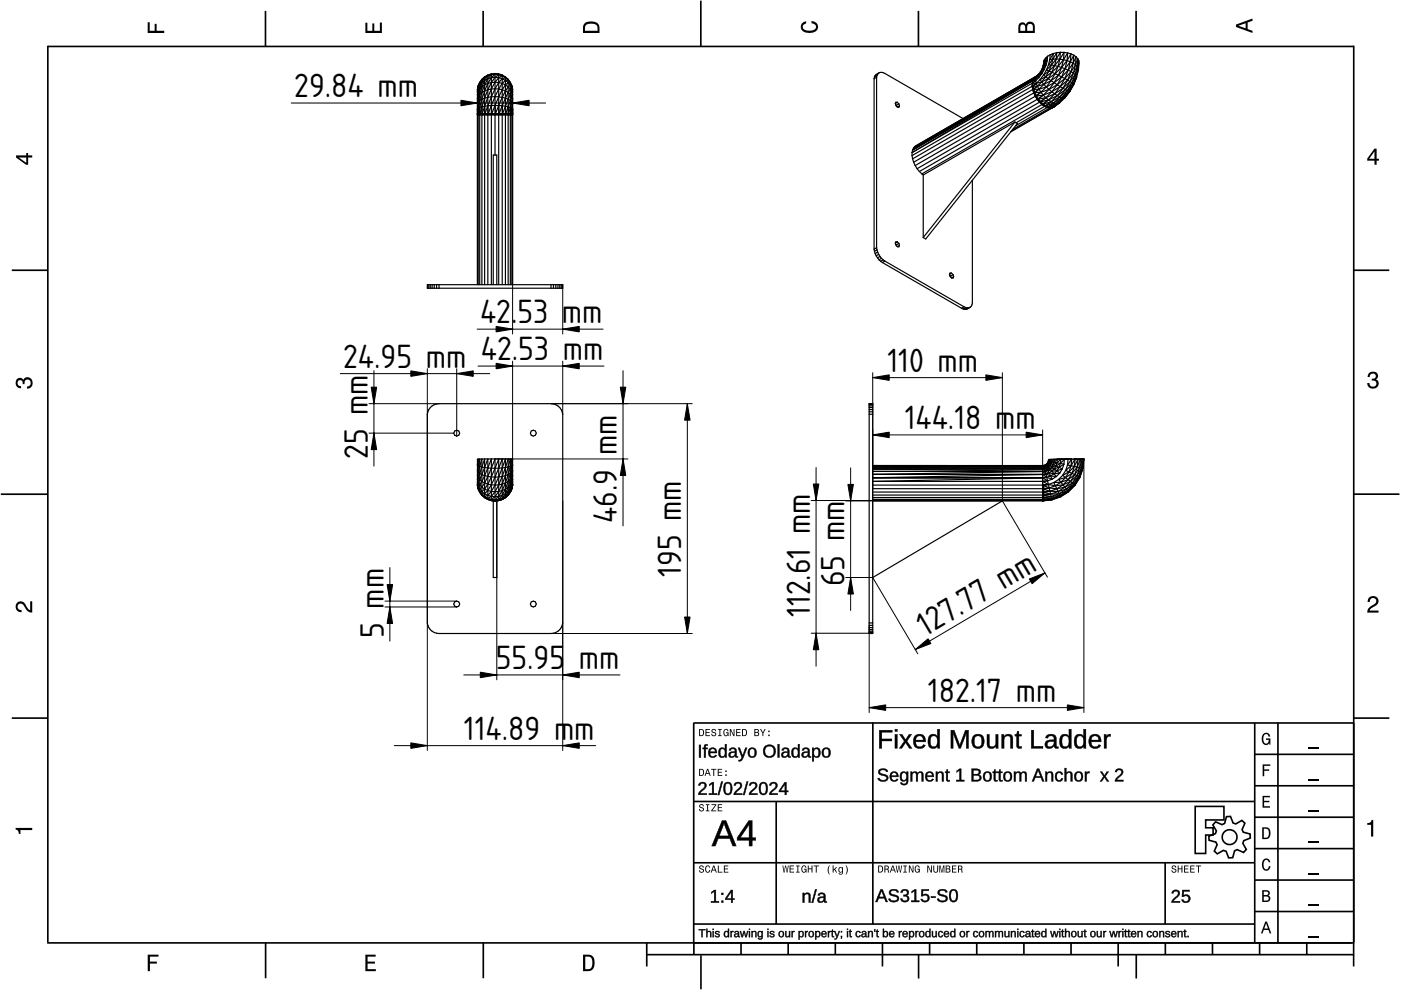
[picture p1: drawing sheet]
<svg xmlns="http://www.w3.org/2000/svg" width="297mm" height="210mm" viewBox="0 0 297 210" stroke-linecap="round" stroke-linejoin="round" font-family="sans-serif">
<defs><g id="words">
<g font-size="6.7">
<text x="62.4" y="20.6">29.84 mm</text>
<text x="101.8" y="68.5">42.</text>
<text x="109.7" y="68.5">53 mm</text>
<text x="72.8" y="77.9">24.95 mm 42.53 mm</text>
<text x="188.2" y="78.8">110 mm</text>
<text x="191.8" y="90.9">144.18 mm</text>
<text x="78" y="97.3" transform="rotate(-90 78 97.3)">25 mm</text>
<text x="130.8" y="96.5" transform="rotate(-90 130.8 96.5)">mm</text>
<text x="130.8" y="110.8" transform="rotate(-90 130.8 110.8)">46.9</text>
<text x="144.4" y="122.3" transform="rotate(-90 144.4 122.3)">195 mm</text>
<text x="179.1" y="124.3" transform="rotate(-90 179.1 124.3)">65 mm</text>
<text x="171.7" y="130.8" transform="rotate(-90 171.7 130.8)">112.61 mm</text>
<text x="81.4" y="135.3" transform="rotate(-90 81.4 135.3)">5 mm</text>
<text x="196.2" y="135" transform="rotate(-31 196.2 135)">127.77 mm</text>
<text x="105.1" y="141.8">55.95</text>
<text x="122.7" y="141.8">mm</text>
<text x="196.7" y="148.7">182.17 mm</text>
<text x="98.4" y="156.8">114.89 mm</text>
</g>
</g></defs>
<g fill="none" stroke="#000" stroke-width=".35">
<path d="M10.1 9.9h277M10.1 9.7v190.1M56.3 2.3v7.5M102.4 2.3v7.5M148.6 .1v9.8M194.7 2.3v7.5M240.9 2.3v7.5M287 9.7v195.2M2.5 57.3h7.5M287.1 57.3h7.5M.2 104.8h10M287 104.8h9.7"/>
<path d="M2.5 152.3h7.5M147 153.3h140.1M147.1 153.3v46.7M185.1 153.2v42.8M266 159.9h21M266 153.3v46.7M270.9 153.3v46.7M287.1 152.3h7.5M147 169.9h119M164.6 169.9v26M266 179.9h21M266 173.3h21"/>
<path d="M266 166.6h21M10 199.9h277.1M56.3 199.9v7.5M102.5 199.9v7.5M137.1 199.9v5M147 195.9h119M147 182.9h119M147.1 199.9v2.5M157.1 199.9v2.5M167.1 199.9v2.5M177.1 199.9v2.5M187.1 199.9v5"/>
<path d="M197.1 199.9v2.5M207.1 199.9v2.5M217.1 199.9v2.5M227.1 199.9v2.5M237.1 199.9v5M247 182.9v13M247.1 199.9v2.5M257.1 199.9v2.5M266 193.3h21M266 186.6h21M267.1 199.9v2.5M277.1 199.9v2.5"/>
<path d="M137.1 202.4h150M148.6 202.6v7.2M194.8 202.4v5.1M240.9 202.4v5.1"/>
</g>
<g fill="#000">
<path d="M31.3 4.7h.4v1.8h1.1v-1.4h.4v1.4h1.6v.5h-3.5z" fill-rule="evenodd"/>
<path d="M77.5 4.8h.4v1.7h1v-1.5h.5v1.5h1.1v-1.7h.5v2.2h-3.5z" fill-rule="evenodd"/>
<path d="M124 4.9a2.19 2.19 0 0 0-.4 2.1h3.5v-1.2a1.42 1.42 0 0 0-1.7-1.3zM124.3 5.2a2.14 2.14 0 0 1 2.3 .3l.1 1h-2.7l.1-1z" fill-rule="evenodd"/>
<path d="M170.1 4.9l.8-.4v.5a.7 .7 0 0 0-.7 .5 .7 .7 0 0 0 .3 .8 1.69 1.69 0 0 0 2.5-.6 .9 .9 0 0 0-.9-.8v-.5a1.24 1.24 0 0 1 1.3 1.1 1.24 1.24 0 0 1-1 1.4 2.22 2.22 0 0 1-2.5-.7l-.1-.5z" fill-rule="evenodd"/>
<path d="M216.1 5l-.2 .8v1.2h3.5v-1.3a.98 .98 0 0 0-.7-1.1 .98 .98 0 0 0-1.2 .6 .84 .84 0 0 0-1.4-.2zM216.4 5.3a.54 .54 0 0 1 .7-.1 .54 .54 0 0 1 .3 .6v.7h-1.1zM217.9 5.2a.62 .62 0 0 1 .7-.1 .62 .62 0 0 1 .4 .6v.8h-1.2z" fill-rule="evenodd"/>
<path d="M262.1 5.2v.5l3.5 1.3v-.5l-1.1-.3v-1.4l1.1-.4v-.5zM262.6 5.5l1.5-.6v1.1z" fill-rule="evenodd"/>
<path d="M3.4 32.9v.5l2.1 1.5h.5v-1.5h.8v-.5h-.8v-.5h-.4v.5zM4 33.4h1.6v1.1z" fill-rule="evenodd"/>
<path d="M291.4 31.5l-1.5 2.1v.5h1.5v.8h.5v-.8h.5v-.4h-.5v-2.2zM291.4 32.1v1.6h-1.1z" fill-rule="evenodd"/>
<path d="M3.6 80.4a.86 .86 0 0 1 1.4 .1 1.06 1.06 0 0 1 1.2-.5 1.06 1.06 0 0 1 .7 1.2 1.1 1.1 0 0 1-1.2 1.2v-.5a.71 .71 0 0 0 .8-.9 .71 .71 0 0 0-1.3-.1v.6h-.4a.61 .61 0 0 0-.3-.8 .61 .61 0 0 0-.8 .2 .61 .61 0 0 0 .2 .8l.6 .2v.4a1.15 1.15 0 0 1-1.2-.6 1.15 1.15 0 0 1 .3-1.3z" fill-rule="evenodd"/>
<path d="M290.3 79.1a1.08 1.08 0 0 1 1.3-.2 1.08 1.08 0 0 1 .5 1.3l-.4 .2a1.06 1.06 0 0 1 .6 1.3 1.06 1.06 0 0 1-1.2 .7 1.1 1.1 0 0 1-1.2-1.2h.4a.71 .71 0 0 0 1 .8 .71 .71 0 0 0 .1-1.3h-.6v-.4a.61 .61 0 0 0 .8-.3 .61 .61 0 0 0-.2-.8 .61 .61 0 0 0-.8 .2l-.2 .5h-.4z" fill-rule="evenodd"/>
<path d="M3.6 127.8a1.22 1.22 0 0 1 2 .7l.4 .6 .4 .3v-1.9h.4v2.4a1.8 1.8 0 0 1-1.7-1.4 .71 .71 0 0 0-.9-.5 .71 .71 0 0 0-.5 .8 .71 .71 0 0 0 .9 .6v.4a1.18 1.18 0 0 1-1.2-.6 1.18 1.18 0 0 1 .2-1.4z" fill-rule="evenodd"/>
<path d="M290.3 126.7a1.18 1.18 0 0 1 1.9 .3 1.18 1.18 0 0 1-1 1.7l-.5 .3-.3 .5h1.9v.4h-2.4a1.8 1.8 0 0 1 1.4-1.7 .71 .71 0 0 0 .5-.9 .71 .71 0 0 0-.9-.5 .71 .71 0 0 0-.5 .8h-.4z" fill-rule="evenodd"/>
<path d="M148.2 154.6v1.5h.5a.77 .77 0 0 0 .6-.8 .77 .77 0 0 0-.6-.7zM148.4 154.8a.58 .58 0 0 1 .7 .5 .58 .58 0 0 1-.7 .6zM149.6 154.6v1.5h.9v-.2h-.7v-.5h.6v-.2h-.6v-.4h.7v-.2zM151 154.7a.53 .53 0 0 0 0 .6 .53 .53 0 0 0 .6 .2 .32 .32 0 0 1-.3 .5 .32 .32 0 0 1-.3-.4h-.2a.5 .5 0 0 0 .7 .5 .5 .5 0 0 0 .1-.8l-.4-.1a.28 .28 0 0 1-.1-.4 .28 .28 0 0 1 .4-.1 .28 .28 0 0 1 .1 .3h.2a.51 .51 0 0 0-.3-.4 .51 .51 0 0 0-.5 .1zM152.3 154.6v.2h.2v1.1h-.2v.2h.7v-.2h-.3v-1.1h.3v-.2zM153.5 154.7a.81 .81 0 0 0 .5 1.4l.3-.2 .2 .2v-.8h-.6v.1h.4l-.2 .5a.6 .6 0 0 1-.5-.6 .6 .6 0 0 1 .4-.6l.2 .3h.3l-.2-.3a.53 .53 0 0 0-.8 0zM154.7 154.6v1.5h.2v-1.3l.6 1.3h.2v-1.5h-.2v1.2l-.5-1.2zM156.1 154.6v1.5h.9v-.2h-.7v-.5h.6v-.2h-.6v-.4h.7v-.2zM157.3 154.6v1.5h.5a.77 .77 0 0 0 .6-.8 .77 .77 0 0 0-.6-.7zM157.5 154.8a.57 .57 0 0 1 .7 .5 .57 .57 0 0 1-.7 .6zM159.9 154.6v1.5h.6a.42 .42 0 0 0 .5-.3 .42 .42 0 0 0-.3-.5l.2-.2-.1-.4zM160.1 154.8h.3a.23 .23 0 0 1 .3 .2 .23 .23 0 0 1-.3 .2h-.3zM160.1 155.4h.4a.26 .26 0 0 1 .3 .2 .26 .26 0 0 1-.3 .3h-.4zM161.1 154.6l.5 .9v.6h.2v-.6l.5-.9h-.2l-.4 .7-.3-.7zM162.9 155.8v.3h.3v-.3zM162.9 154.9v.3h.3v-.3z" fill-rule="evenodd"/>
<path d="M267.8 155.7a.85 .85 0 0 1 .9-.3 .85 .85 0 0 1 .6 .8h-.3l-.1-.3a.49 .49 0 0 0-.4-.3 .49 .49 0 0 0-.5 .3 1.2 1.2 0 0 0 .4 1.8 .66 .66 0 0 0 .6-.8h-.6v-.3h.9v1.3h-.1l-.1-.3-.3 .3a.85 .85 0 0 1-1.2-.7v-1.1z" fill-rule="evenodd"/>
<path d="M3.3 175.5h3.5v.5h-2.5v.8h-.3a.77 .77 0 0 0-.7-.9z" fill-rule="evenodd"/>
<path d="M148.4 170.6a.53 .53 0 0 0 0 .6 .53 .53 0 0 0 .6 .2 .32 .32 0 0 1-.3 .5 .32 .32 0 0 1-.3-.4h-.2a.5 .5 0 0 0 .7 .6 .5 .5 0 0 0 .1-.9l-.4-.1a.28 .28 0 0 1-.1-.4 .28 .28 0 0 1 .4-.1 .28 .28 0 0 1 .1 .4h.2a.51 .51 0 0 0-.3-.5 .51 .51 0 0 0-.5 .1zM149.7 170.5v.2h.2v1.1h-.2v.2h.7v-.2h-.3v-1.1h.3v-.2zM150.8 170.5v.2h.8l-.8 1.3h1.1v-.2h-.9l.9-1.3zM152.2 170.5v1.5h.9v-.2h-.7v-.5h.6v-.1h-.6v-.5h.7v-.2z" fill-rule="evenodd"/>
<path d="M148.2 163v1.5h.5a.77 .77 0 0 0 .6-.7 .77 .77 0 0 0-.6-.8zM148.4 163.2a.58 .58 0 0 1 .7 .6 .58 .58 0 0 1-.7 .5zM149.9 163l-.5 1.5h.2l.1-.4h.6l.2 .4h.2l-.6-1.5zM150 163.2l.3 .7h-.5zM150.8 163v.2h.4v1.3h.2v-1.3h.5v-.2zM152.2 163v1.5h.9v-.2h-.7v-.5h.6v-.2h-.6v-.4h.7v-.2zM153.8 164.2v.3h.3v-.3zM153.8 163.4v.3h.3v-.3z" fill-rule="evenodd"/>
<path d="M267.7 168.7h1.5v.3h-1.2v.8h1.1v.3h-1.1v.8h1.3v.3h-1.6z" fill-rule="evenodd"/>
<path d="M267.7 162.1h1.6v.3h-1.3v.7h1.1v.3h-1.1v1.2h-.3z" fill-rule="evenodd"/>
<path d="M267.6 175.4v2.5h.8a1.37 1.37 0 0 0 .7-2.2 1.56 1.56 0 0 0-1.5-.3zM267.9 175.7a.98 .98 0 0 1 1.2 .7 .98 .98 0 0 1-.7 1.2h-.5z" fill-rule="evenodd"/>
<path d="M289.9 174.5a.77 .77 0 0 0 .9-.7h.4v3.6h-.5v-2.5h-.8z" fill-rule="evenodd"/>
<path d="M148.4 183.6a.53 .53 0 0 0 0 .6 .53 .53 0 0 0 .6 .2 .32 .32 0 0 1-.3 .5 .32 .32 0 0 1-.3-.4h-.2a.5 .5 0 0 0 .7 .6 .5 .5 0 0 0 .1-.9l-.4-.1a.28 .28 0 0 1-.1-.4 .28 .28 0 0 1 .4-.1 .28 .28 0 0 1 .1 .4h.2a.51 .51 0 0 0-.3-.5 .51 .51 0 0 0-.5 .1zM149.6 183.7l-.1 .2a.67 .67 0 0 0 .1 .9 .67 .67 0 0 0 .8 .1l.2-.4h-.2l-.2 .3a.6 .6 0 0 1-.5-.5 .6 .6 0 0 1 .5-.6l.2 .3h.2l-.2-.4a.5 .5 0 0 0-.8 .1zM151.2 183.5l-.5 1.5h.2l.1-.4h.6l.2 .4h.2l-.6-1.5zM151.3 183.7l.3 .7h-.5zM152.2 183.5v1.5h1v-.2h-.8v-1.3zM153.5 183.5v1.5h.9v-.2h-.7v-.5h.6v-.2h-.6v-.4h.7v-.2z" fill-rule="evenodd"/>
<path d="M165.9 183.5l.2 1.5h.2l.3-1.3 .2 1.3h.2l.2-1.5h-.1l-.2 1.3-.2-1.3h-.2l-.2 1.3-.2-1.3zM167.4 183.5v1.5h1v-.2h-.8v-.5h.7v-.2h-.7v-.4h.7v-.2zM168.8 183.5v.2h.3v1.1h-.3v.2h.7v-.2h-.2v-1.1h.2v-.2zM170 183.7a.82 .82 0 0 0 .6 1.3l.3-.2 .1 .2v-.8h-.5v.2h.3l-.2 .4a.6 .6 0 0 1-.5-.5 .6 .6 0 0 1 .5-.6l.2 .3h.2l-.2-.4a.53 .53 0 0 0-.8 .1zM171.3 183.5v1.5h.2v-.7h.6v.7h.2v-1.5h-.2v.6h-.6v-.6zM172.5 183.5v.2h.5v1.3h.2v-1.3h.4v-.2zM175.8 183.5a1.35 1.35 0 0 0 .2 1.9 1.84 1.84 0 0 1 0-1.9zM176.5 183.5v1.5h.2v-.4l.2-.2 .4 .6h.2l-.4-.7 .4-.5h-.2l-.6 .6v-.9zM177.9 184a.59 .59 0 0 0-.2 .7 .59 .59 0 0 0 .7 .3l.1-.2a.31 .31 0 0 1-.1 .5 .31 .31 0 0 1-.4-.2h-.2a.47 .47 0 0 0 .5 .4 .47 .47 0 0 0 .4-.5v-1.2h-.2v.2l-.3-.2zM178 184.1l.1-.1a.42 .42 0 0 1 .4 .4 .42 .42 0 0 1-.4 .5l-.1-.3zM179.3 183.5a1.85 1.85 0 0 1 0 1.9 1.22 1.22 0 0 0 0-1.9z" fill-rule="evenodd"/>
<path d="M186.2 183.5v1.5h.5a.77 .77 0 0 0 .6-.7 .77 .77 0 0 0-.6-.8zM186.4 183.7a.58 .58 0 0 1 .6 .6 .58 .58 0 0 1-.6 .5zM187.5 183.5v1.5h.2v-.6a.45 .45 0 0 1 .5 .1 .45 .45 0 0 1 .1 .5h.2l-.2-.7a.42 .42 0 0 0 .1-.5 .42 .42 0 0 0-.4-.3zM187.7 183.7h.3a.26 .26 0 0 1 .3 .2 .26 .26 0 0 1-.4 .3h-.2zM189.2 183.5l-.6 1.5h.2l.2-.4h.6l.1 .4h.2l-.5-1.5zM189.3 183.7l.2 .7h-.4zM189.9 183.5l.3 1.5h.2l.2-1.3 .2 1.3h.2l.3-1.5h-.2l-.2 1.3-.2-1.3h-.2l-.2 1.3-.2-1.3zM191.5 183.5v.2h.3v1.1h-.3v.2h.8v-.2h-.3v-1.1h.3v-.2zM192.7 183.5v1.5h.2v-1.2l.6 1.2h.2v-1.5h-.2v1.2l-.6-1.2zM194.1 183.7a.81 .81 0 0 0 .5 1.3l.3-.2 .1 .2v-.8h-.5v.2h.3l-.2 .4a.6 .6 0 0 1-.5-.5 .6 .6 0 0 1 .5-.6l.2 .3h.2l-.2-.4a.53 .53 0 0 0-.7 .1zM196.6 183.5v1.5h.2v-1.2l.6 1.2h.2v-1.5h-.2v1.2l-.6-1.2zM197.9 183.5v.9a.52 .52 0 0 0 .5 .6 .52 .52 0 0 0 .5-.6v-.9h-.2v.9a.33 .33 0 0 1-.3 .5 .33 .33 0 0 1-.3-.5v-.9zM199.2 183.5v1.5h.1v-1.4l.3 1.4h.2l.3-1.4v1.4h.1v-1.5h-.2l-.3 1.3-.3-1.3zM200.5 183.5v1.5h.6a.42 .42 0 0 0 .4-.3 .42 .42 0 0 0-.2-.5l.2-.2-.1-.4zM200.7 183.7h.3a.23 .23 0 0 1 .3 .2 .23 .23 0 0 1-.3 .2h-.3zM200.7 184.3h.3a.26 .26 0 0 1 .3 .3 .26 .26 0 0 1-.3 .2h-.3zM201.8 183.5v1.5h1v-.2h-.8v-.5h.7v-.2h-.7v-.4h.8v-.2zM203.1 183.5v1.5h.2v-.6a.45 .45 0 0 1 .5 .1 .45 .45 0 0 1 .1 .5h.2l-.2-.7a.42 .42 0 0 0 .1-.5 .42 .42 0 0 0-.4-.3zM203.3 183.7h.3a.26 .26 0 0 1 .3 .2 .26 .26 0 0 1-.4 .3h-.2z" fill-rule="evenodd"/>
<path d="M248.5 183.6a.53 .53 0 0 0 0 .6 .53 .53 0 0 0 .6 .2 .32 .32 0 0 1-.2 .5 .32 .32 0 0 1-.3-.4h-.2a.5 .5 0 0 0 .6 .6 .5 .5 0 0 0 .2-.9l-.4-.1a.28 .28 0 0 1-.1-.4 .28 .28 0 0 1 .3-.1 .28 .28 0 0 1 .2 .4h.2a.51 .51 0 0 0-.3-.5 .51 .51 0 0 0-.6 .1zM249.7 183.5v1.5h.2v-.7h.6v.7h.2v-1.5h-.2v.6h-.6v-.6zM251 183.5v1.5h1v-.2h-.8v-.5h.7v-.2h-.7v-.4h.8v-.2zM252.3 183.5v1.5h1v-.2h-.8v-.5h.7v-.2h-.7v-.4h.8v-.2zM253.5 183.5v.2h.5v1.3h.2v-1.3h.5v-.2z" fill-rule="evenodd"/>
<path d="M268.3 195.4l-1 2.5h.4l.2-.7h1l.3 .7h.3l-.9-2.5zM268.4 195.8l.4 1.1h-.7z" fill-rule="evenodd"/>
<path d="M267.6 188.7v2.5h1a.7 .7 0 0 0 .7-.5 .7 .7 0 0 0-.4-.8 .61 .61 0 0 0 .3-.8 .61 .61 0 0 0-.7-.4zM267.9 189h.6a.38 .38 0 0 1 .4 .4 .38 .38 0 0 1-.5 .4h-.5zM267.9 190.1h.6a.44 .44 0 0 1 .5 .4 .44 .44 0 0 1-.5 .4h-.6z" fill-rule="evenodd"/>
<path d="M267.8 182.3a.85 .85 0 0 1 .9-.3 .85 .85 0 0 1 .6 .8h-.3l-.1-.2a.47 .47 0 0 0-.4-.3 .47 .47 0 0 0-.4 .3 1.21 1.21 0 0 0 .4 1.7 .64 .64 0 0 0 .5-.7h.4a.89 .89 0 0 1-.8 1 .89 .89 0 0 1-1-.7v-1.1z" fill-rule="evenodd"/>
<path d="M31.3 202.4h2.3v.4h-1.8v1.1h1.5v.4h-1.5v1.6h-.5z" fill-rule="evenodd"/>
<path d="M77.5 202.4h2.1v.4h-1.7v1.1h1.6v.4h-1.6v1.2h1.8v.4h-2.2z" fill-rule="evenodd"/>
<path d="M123.6 202.4v3.5h1.2a1.42 1.42 0 0 0 1.3-1.7 1.38 1.38 0 0 0-1.3-1.8zM124.1 202.8l1 .1a1.89 1.89 0 0 1 0 2.5l-1 .1z" fill-rule="evenodd"/>
</g>
<path d="M277.3 158.6h2.2M277.3 178.6h2.2M277.3 172h2.2M277.3 165.3h2.2M277.3 198.6h2.2M277.3 192h2.2M277.3 185.3h2.2" fill="none" stroke="#000" stroke-width=".25"/>
<g fill="#000">
<path d="M186.4 154.8h2.8v.4h-2.3v1.5h2.2v.4h-2.2v1.6h-.5zM189.7 155.7h.5v3h-.5zM189.7 154.6h.5v.5h-.5zM190.7 155.7h.6l.7 1.2 .7-1.2h.6l-1 1.4 1 1.6h-.5l-.8-1.3-.8 1.3h-.5l1-1.6zM194 156a1.34 1.34 0 0 1 1.6-.2 1.34 1.34 0 0 1 .7 1.5h-2.1a.86 .86 0 0 0 .5 1 .86 .86 0 0 0 1-.4l.5 .1a1.4 1.4 0 0 1-1.8 .6 1.4 1.4 0 0 1-.7-1.8zM194.4 156.3l-.2 .6h1.6a.79 .79 0 0 0-.5-.8 .79 .79 0 0 0-.9 .2zM197.1 155.9a1.05 1.05 0 0 1 1.6 .3v-1.6h.5v4.1h-.4v-.5a1.13 1.13 0 0 1-1.5 .4 1.13 1.13 0 0 1-.6-1.4l.1-.6zM197.6 156.1a1.73 1.73 0 0 0 .1 2.2h.2a.9 .9 0 0 0 .8-1.2 .82 .82 0 0 0-.2-.9 .82 .82 0 0 0-.9-.1zM201.6 154.8h.7l1.2 3.3 1.2-3.3h.6v3.9h-.4v-3.4l-1.2 3.4h-.4l-1.2-3.4v3.4h-.5zM206.5 155.9a1.39 1.39 0 0 1 1.7 0 1.39 1.39 0 0 1 .4 1.6 1.32 1.32 0 0 1-1.4 1.2 1.32 1.32 0 0 1-1.2-1.5l.1-.6zM206.9 156.1a1.58 1.58 0 0 0 .2 2.2h.2a.88 .88 0 0 0 .9-1.1 .85 .85 0 0 0-.3-1 .85 .85 0 0 0-1-.1zM209.3 155.7h.5v1.9a.71 .71 0 0 0 .7 .8 .71 .71 0 0 0 .6-1v-1.7h.5v3h-.4l-.1-.5a.99 .99 0 0 1-1.1 .5 .99 .99 0 0 1-.7-1zM212.4 155.7h.4l.1 .5a.99 .99 0 0 1 1.1-.5 .99 .99 0 0 1 .7 1v2h-.5v-1.9a.71 .71 0 0 0-.7-.8 .71 .71 0 0 0-.6 .9v1.8h-.5zM215.7 155.1h.3v.6h.6v.4h-.6v2l.2 .2h.4v.3l-.3 .1a.6 .6 0 0 1-.8-.7v-1.9h-.3v-.4h.3zM218.7 154.8h.5v3.4h1.9v.5h-2.4zM222 155.9a1.17 1.17 0 0 1 1.2-.3 1.17 1.17 0 0 1 .8 1v1.5l.1 .2h.3v.3a.59 .59 0 0 1-.6 .1 .59 .59 0 0 1-.3-.6 1 1 0 0 1-1.2 .6 1 1 0 0 1-.7-1.1l.4-.6 1.5-.1a.67 .67 0 0 0-.5-.9 .67 .67 0 0 0-.8 .5h-.5zM222.3 157.4a.61 .61 0 0 0 0 .9 .61 .61 0 0 0 1-.3l.2-.8zM225 155.9a1.05 1.05 0 0 1 1.6 .3v-1.6h.5v4.1h-.4l-.1-.5a1.13 1.13 0 0 1-1.4 .4 1.13 1.13 0 0 1-.6-1.4l.1-.6zM225.4 156.1a1.73 1.73 0 0 0 .2 2.2h.2a.9 .9 0 0 0 .8-1.2 .82 .82 0 0 0-.2-.9 .82 .82 0 0 0-1-.1zM228.1 155.9a1.05 1.05 0 0 1 1.6 .3v-1.6h.5v4.1h-.4v-.5a1.13 1.13 0 0 1-1.5 .4 1.13 1.13 0 0 1-.6-1.4l.1-.6zM228.6 156.1a1.73 1.73 0 0 0 .1 2.2h.2a.9 .9 0 0 0 .8-1.2 .82 .82 0 0 0-.2-.9 .82 .82 0 0 0-.9-.1zM231.2 156a1.34 1.34 0 0 1 1.6-.2 1.34 1.34 0 0 1 .7 1.5h-2.1a.86 .86 0 0 0 .5 1 .86 .86 0 0 0 1-.4l.5 .1a1.4 1.4 0 0 1-1.8 .6 1.4 1.4 0 0 1-.7-1.8zM231.6 156.3l-.2 .6h1.6a.79 .79 0 0 0-.5-.8 .79 .79 0 0 0-.9 .2zM234.1 155.7h.4l.1 .6a.71 .71 0 0 1 .9-.6v.4a.74 .74 0 0 0-.8 .2 .74 .74 0 0 0-.1 .8v1.6h-.5z"/>
<path d="M186.4 154.8h2.8v.5l-2.3-.1v1.5l2.2-.1v.5h-2.2l.1 1.6h-.6zM186.4 154.8v3.9h.5v-1.6h2.2v-.4h-2.2v-1.5h2.3v-.4zM189.7 155.7h.6v3h-.6zM189.7 155.7v3h.5v-3zM189.7 154.6h.6v.5h-.6zM189.7 154.6v.5h.5v-.5zM190.6 155.7h.7l.7 1.2 .7-1.2h.7l-1.1 1.4 1.1 1.6h-.6l-.8-1.3-.8 1.3h-.6l1.1-1.6zM190.7 155.7l1.1 1.4-1.1 1.6h.5l.8-1.3 .8 1.3h.5l-1.1-1.6 1.1-1.4h-.6l-.7 1.2-.7-1.2zM193.9 156a1.36 1.36 0 0 1 1.7-.3 1.36 1.36 0 0 1 .7 1.6h-2.1a.84 .84 0 0 0 .5 .9 .84 .84 0 0 0 1.1-.4l.4 .2a1.44 1.44 0 0 1-1.8 .6 1.44 1.44 0 0 1-.8-1.8zM194 156.1a1.53 1.53 0 0 0-.2 1.7 1.53 1.53 0 0 0 1.6 .8l.8-.5-.5-.2a.78 .78 0 0 1-1.2 .4l-.3-.4-.1-.7 2.1 .1a1.3 1.3 0 0 0-.6-1.5 1.3 1.3 0 0 0-1.6 .3zM194.4 156.3l-.2 .6h1.5a.75 .75 0 0 0-.4-.8 .75 .75 0 0 0-.9 .2zM194.4 156.2a.81 .81 0 0 1 .9-.2 .81 .81 0 0 1 .5 1h-1.7zM197.1 155.9a1.02 1.02 0 0 1 1.6 .3v-1.6h.6v4.1h-.6v-.5a1.03 1.03 0 0 1-1.7 .2l-.3-.8a2.16 2.16 0 0 1 .4-1.7zM197.2 155.9a1.91 1.91 0 0 0 .3 2.7 1.17 1.17 0 0 0 1.3-.5v.6h.4v-4.1h-.5v1.6a.98 .98 0 0 0-1.5-.3zM197.6 156.2a1.71 1.71 0 0 0 .1 2.1h.5a1.41 1.41 0 0 0 0-2.2zM197.5 156.1a.86 .86 0 0 1 1 .1 .86 .86 0 0 1 .3 .9 .86 .86 0 0 1-.3 1.1 .86 .86 0 0 1-1.1-.1l-.2-1.3zM201.6 154.8h.7l1.2 3.3 1.1-3.3h.8v3.9h-.6l.1-3.4-.1 .5-1.1 2.9h-.4l-1.3-3.4 .1 3.4h-.5zM201.6 154.8v3.9h.5v-3.4l1.2 3.4h.4l1.2-3.4v3.4h.4v-3.9h-.6l-1.2 3.3-1.2-3.3zM206.5 155.9a1.44 1.44 0 0 1 1.7 0 1.44 1.44 0 0 1 .5 1.6 1.36 1.36 0 0 1-1.5 1.2 1.36 1.36 0 0 1-1.2-1.5v-.6zM206.5 155.9a1.56 1.56 0 0 0-.4 1.7 1.56 1.56 0 0 0 1.2 1.1 1.33 1.33 0 0 0 1.3-1.9 1.25 1.25 0 0 0-.7-1.1 1.25 1.25 0 0 0-1.4 .2zM206.9 156.2a1.54 1.54 0 0 0 .2 2.1h.2a.84 .84 0 0 0 .8-1.1 .81 .81 0 0 0-.2-1 .81 .81 0 0 0-1 0zM206.9 156.1a.9 .9 0 0 1 1 .1 .9 .9 0 0 1 .3 1 .9 .9 0 0 1-.8 1.2 .9 .9 0 0 1-.9-1.2l.1-.7zM209.2 155.7h.6v1.9a.66 .66 0 0 0 .7 .7 .66 .66 0 0 0 .6-.9v-1.7h.6v3h-.6v-.5a1 1 0 0 1-1.1 .5 1 1 0 0 1-.8-1zM209.3 155.7v2a.97 .97 0 0 0 .8 .9 .97 .97 0 0 0 1-.5l.1 .6h.4v-3h-.5l.1 1.7a.75 .75 0 0 1-.7 1 .75 .75 0 0 1-.8-.8l.1-1.9zM212.3 155.7h.6v.5a1 1 0 0 1 1.1-.6 1 1 0 0 1 .8 1.1v2h-.6v-1.9a.66 .66 0 0 0-.7-.7 .66 .66 0 0 0-.6 .8v1.8h-.6zM212.4 155.7v3h.5l-.1-1.8a.75 .75 0 0 1 .7-.9 .75 .75 0 0 1 .8 .8l-.1 1.9h.5v-2a.97 .97 0 0 0-.7-1 .97 .97 0 0 0-1.1 .6l-.1-.6zM215.7 155h.4l-.1 .7h.6v.4h-.6l.1 2 .1 .1h.5v.4a.79 .79 0 0 1-1.2-.6v-1.9h-.4v-.4h.4zM215.7 155.1l-.1 .7-.4-.1v.4l.4-.1v2a.65 .65 0 0 0 .3 .6 .65 .65 0 0 0 .7 0v-.3h-.4l-.2-.4v-1.9l.6 .1v-.4l-.6 .1v-.7zM218.6 154.8h.6v3.4h2v.5h-2.6zM218.7 154.8v3.9h2.4v-.5l-2 .1 .1-3.5zM221.9 155.9a1.26 1.26 0 0 1 2.1 .7v1.5l.1 .2h.3v.3a.6 .6 0 0 1-.6 .1 .6 .6 0 0 1-.3-.6 1.03 1.03 0 0 1-1.3 .7 1.03 1.03 0 0 1-.7-1.3 1.03 1.03 0 0 1 1.3-.7l.6 .1a.64 .64 0 0 0-.4-.8 .64 .64 0 0 0-.8 .4h-.6zM222.1 155.9l-.4 .6h.5a.62 .62 0 0 1 .4-.6 .62 .62 0 0 1 .6 .2l.2 .2 .1 .6h-.7a.94 .94 0 0 0-1.2 .5 .94 .94 0 0 0 .5 1.2 .94 .94 0 0 0 1.2-.3l.2-.3a.55 .55 0 0 0 .3 .6 .55 .55 0 0 0 .6 0v-.3l-.3 .1-.2-.3v-1.5a1.12 1.12 0 0 0-.7-.9 1.12 1.12 0 0 0-1.1 .2zM222.3 157.4a.57 .57 0 0 0 .1 .9 .57 .57 0 0 0 .8-.3l.3-.8zM222.2 157.3l1.3-.1a.85 .85 0 0 1-.4 1 .85 .85 0 0 1-1.1-.2zM225 155.9a1.02 1.02 0 0 1 1.6 .3v-1.6h.6v4.1h-.6v-.5a1.03 1.03 0 0 1-1.7 .2l-.3-.8a2.16 2.16 0 0 1 .4-1.7zM225.1 155.9a1.91 1.91 0 0 0 .3 2.7 1.17 1.17 0 0 0 1.3-.5v.6h.4v-4.1h-.5v1.6a.98 .98 0 0 0-1.5-.3zM225.5 156.2a1.71 1.71 0 0 0 .1 2.1h.5a1.41 1.41 0 0 0 0-2.2zM225.4 156.1a.86 .86 0 0 1 1 .1 .86 .86 0 0 1 .3 .9 .86 .86 0 0 1-.3 1.1 .86 .86 0 0 1-1.1-.1l-.2-1.3zM228.1 155.9a1.02 1.02 0 0 1 1.6 .3v-1.6h.6v4.1h-.6v-.5a1.03 1.03 0 0 1-1.7 .2l-.3-.8a2.16 2.16 0 0 1 .4-1.7zM228.2 155.9a1.91 1.91 0 0 0 .3 2.7 1.17 1.17 0 0 0 1.3-.5v.6h.4v-4.1h-.5v1.6a.98 .98 0 0 0-1.5-.3zM228.6 156.2a1.71 1.71 0 0 0 .1 2.1h.5a1.41 1.41 0 0 0 0-2.2zM228.5 156.1a.86 .86 0 0 1 1 .1 .86 .86 0 0 1 .3 .9 .86 .86 0 0 1-.3 1.1 .86 .86 0 0 1-1.1-.1l-.2-1.3zM231.1 156a1.36 1.36 0 0 1 1.7-.3 1.36 1.36 0 0 1 .7 1.6h-2.1a.84 .84 0 0 0 .5 .9 .84 .84 0 0 0 1.1-.4l.4 .2a1.44 1.44 0 0 1-1.8 .6 1.44 1.44 0 0 1-.8-1.8zM231.2 156.1a1.53 1.53 0 0 0-.2 1.7 1.53 1.53 0 0 0 1.6 .8l.8-.5-.5-.2a.78 .78 0 0 1-1.2 .4l-.3-.4-.1-.7 2.1 .1a1.3 1.3 0 0 0-.6-1.5 1.3 1.3 0 0 0-1.6 .3zM231.6 156.3l-.2 .6h1.5a.75 .75 0 0 0-.4-.8 .75 .75 0 0 0-.9 .2zM231.6 156.2a.81 .81 0 0 1 .9-.2 .81 .81 0 0 1 .5 1h-1.7zM234 155.7h.6v.6a.65 .65 0 0 1 .9-.6v.5a.69 .69 0 0 0-.7 .2 .69 .69 0 0 0-.2 .7v1.6h-.6zM234.1 155.7v3h.5l-.1-1.6a.74 .74 0 0 1 .2-.8 .74 .74 0 0 1 .8-.2v-.4a.96 .96 0 0 0-1 .7v-.7z"/>
<path d="M148.3 166a.9 .9 0 0 1 1.4 .1 .9 .9 0 0 1-.5 1.4l-.8 .7h1.5v.4h-1.9l.2-.6 .5-.6a.75 .75 0 0 0 .4-1.2h-.5l-.1 .4h-.5zM148.4 166l-.3 .5h.3a.56 .56 0 0 1 .9-.3 .56 .56 0 0 1-.1 .9l-.9 .8-.2 .6h1.7v-.3l-1.4 .1 .5-.7a.97 .97 0 0 0 .5-1.7h-.7zM150.3 166.3l.7-.5h.4l-.1 2.4h.7v.4h-1.7v-.4h.7v-2l-.7 .5zM150.4 166.3v.3l.6-.5v2.2l-.7-.1v.3h1.7v-.3l-.7 .1v-2.4h-.3zM152.9 165.7h.4l-.8 2.9h-.4zM152.9 165.7l-.7 2.9h.3l.7-2.8zM153.8 165.9a1.04 1.04 0 0 1 1.2 .1 1.04 1.04 0 0 1 .3 1.2 1.01 1.01 0 0 1-.4 1.2 1.01 1.01 0 0 1-1.3-.2 2.22 2.22 0 0 1 .2-2.3zM153.8 166a1.81 1.81 0 0 0 .2 2.5 1 1 0 0 0 1.2-1.3 .97 .97 0 0 0-.3-1.1 .97 .97 0 0 0-1.1-.1zM154 166.2a1.79 1.79 0 0 0 .1 2h.4a1.62 1.62 0 0 0 0-2zM154 166.2l.5-.1a1.65 1.65 0 0 1 0 2.2h-.4a1.69 1.69 0 0 1-.1-2.1zM155.8 166a.9 .9 0 0 1 1.5 .1 .9 .9 0 0 1-.5 1.4l-.8 .7h1.4v.4h-1.9l.2-.6 .5-.6a.75 .75 0 0 0 .5-1.2h-.6l-.1 .4h-.4zM155.9 166l-.3 .5h.3a.56 .56 0 0 1 .9-.3 .56 .56 0 0 1-.1 .9l-.8 .8-.3 .6h1.7v-.3l-1.4 .1 .6-.7a.97 .97 0 0 0 .4-1.7h-.6zM158.3 165.7h.4l-.8 2.9h-.4zM158.3 165.7l-.7 2.9h.2l.8-2.8zM159.1 166a.9 .9 0 0 1 1.4 .1 .9 .9 0 0 1-.5 1.4l-.8 .7h1.4v.4h-1.8l.1-.6 .6-.6a.75 .75 0 0 0 .4-1.2h-.5l-.2 .4h-.4zM159.1 166l-.3 .5h.4a.56 .56 0 0 1 .9-.3 .56 .56 0 0 1-.2 .9l-.8 .8-.3 .6h1.8v-.3l-1.5 .1 .6-.7a.97 .97 0 0 0 .4-1.7h-.6zM161.3 165.9a1.04 1.04 0 0 1 1.2 .1 1.04 1.04 0 0 1 .3 1.2 1.01 1.01 0 0 1-.4 1.2 1.01 1.01 0 0 1-1.3-.2 2.22 2.22 0 0 1 .2-2.3zM161.3 166a1.81 1.81 0 0 0 .3 2.5 1 1 0 0 0 1.1-1.3 .97 .97 0 0 0-.3-1.1 .97 .97 0 0 0-1.1-.1zM161.5 166.2a1.79 1.79 0 0 0 .2 2h.3a1.62 1.62 0 0 0 0-2zM161.5 166.2l.5-.1a1.65 1.65 0 0 1 0 2.2h-.4a1.69 1.69 0 0 1-.1-2.1zM163.4 166a.9 .9 0 0 1 1.4 .1 .9 .9 0 0 1-.5 1.4l-.8 .7h1.4v.4h-1.8l.1-.6 .6-.6a.75 .75 0 0 0 .4-1.2h-.5l-.2 .4h-.4zM163.4 166l-.3 .5h.4a.56 .56 0 0 1 .9-.3 .56 .56 0 0 1-.2 .9l-.8 .8-.3 .6h1.8v-.3l-1.5 .1 .6-.7a.97 .97 0 0 0 .4-1.7h-.6zM166.4 165.8h.4l-.1 1.8h.5v.4l-.5-.1 .1 .7h-.4v-.7l-1.3 .1v-.4zM166.4 165.9l-1.2 1.8v.2h1.3l-.1 .6h.3v-.6h.4v-.3l-.4 .1v-1.8zM166.4 166.2l-.9 1.5 .9-.1zM166.4 166.2l.1 1.5h-1.1z"/>
<path d="M148.3 166a.86 .86 0 0 1 1.4 .2 .86 .86 0 0 1-.5 1.2l-.8 .8h1.4v.3h-1.7a2.58 2.58 0 0 1 1.2-1.5 .52 .52 0 0 0-.1-.9 .52 .52 0 0 0-.8 .4h-.3zM150.4 166.3l.6-.4h.3v2.3h.7v.3h-1.7v-.3h.7v-2l-.6 .4zM152.9 165.7h.3l-.7 2.9h-.3zM153.8 166a1 1 0 0 1 1.2 .1 1 1 0 0 1 .2 1.1 .97 .97 0 0 1-.3 1.2 .97 .97 0 0 1-1.3-.2 2.18 2.18 0 0 1 .2-2.2zM154 166.2a1.8 1.8 0 0 0 .1 2h.4a1.64 1.64 0 0 0 0-2.1zM155.9 166a.86 .86 0 0 1 1.3 .2 .86 .86 0 0 1-.5 1.2l-.7 .8h1.3v.3h-1.7a2.58 2.58 0 0 1 1.2-1.5 .52 .52 0 0 0-.1-.9 .52 .52 0 0 0-.8 .4h-.3zM158.3 165.7h.3l-.8 2.9h-.3zM159.1 166a.86 .86 0 0 1 1.3 .2 .86 .86 0 0 1-.4 1.2l-.8 .8h1.4v.3h-1.8a2.58 2.58 0 0 1 1.2-1.5 .52 .52 0 0 0-.1-.9 .52 .52 0 0 0-.7 .4h-.4zM161.3 166a1 1 0 0 1 1.2 .1 1 1 0 0 1 .3 1.1 .97 .97 0 0 1-.4 1.2 .97 .97 0 0 1-1.3-.2 2.18 2.18 0 0 1 .2-2.2zM161.5 166.2a1.8 1.8 0 0 0 .2 2h.3a1.64 1.64 0 0 0 0-2.1zM163.4 166a.86 .86 0 0 1 1.4 .2 .86 .86 0 0 1-.5 1.2l-.8 .8h1.4v.3h-1.8a2.58 2.58 0 0 1 1.2-1.5 .52 .52 0 0 0-.1-.9 .52 .52 0 0 0-.7 .4h-.4zM166.4 165.9h.3v1.7h.4v.3h-.4v.6h-.3v-.6h-1.2v-.2zM166.4 166.2l-.9 1.4h.9z"/>
<path d="M148.2 157.9h.4v2.7h-.4zM148.2 157.9v2.7h.4v-2.7zM149.4 157.9l.7-.1v.3l-.4 .1-.1 .3h.5v.4l-.5-.1 .1 1.8h-.5l.1-1.8-.3 .1v-.4l.3 .1zM149.4 158l-.1 .6h-.3v.2h.3v1.8h.3v-1.8h.4v-.2h-.4a.33 .33 0 0 1 0-.4 .33 .33 0 0 1 .4-.1v-.3zM150.4 158.8a.95 .95 0 0 1 1.2-.2 .95 .95 0 0 1 .4 1.1h-1.4a.57 .57 0 0 0 .4 .6 .57 .57 0 0 0 .7-.3l.3 .1a.89 .89 0 0 1-.7 .6 .89 .89 0 0 1-.9-.3l-.3-.8zM150.4 158.8a1.03 1.03 0 0 0-.1 1.3 1.03 1.03 0 0 0 1.3 .4l.3-.3-.2-.1a.62 .62 0 0 1-.8 .3 .62 .62 0 0 1-.4-.8l1.4 .1a.89 .89 0 0 0-.4-1 .89 .89 0 0 0-1.1 .1zM150.7 159l-.2 .4h1.1l-.3-.6zM150.7 158.9a.57 .57 0 0 1 .7-.1 .57 .57 0 0 1 .2 .6h-1.1zM152.5 158.8a.71 .71 0 0 1 1.2 .1v-1.1h.4v2.8h-.4v-.3a.72 .72 0 0 1-.7 .4 .72 .72 0 0 1-.6-.5l-.1-.6zM152.5 158.8l-.1 .8a.77 .77 0 0 0 .4 .9 .77 .77 0 0 0 1-.3l-.1 .4h.4v-2.8h-.4v1.1a.73 .73 0 0 0-1.2-.1zM152.8 159a.95 .95 0 0 0 .4 1.3 .82 .82 0 0 0 .5-.7 .82 .82 0 0 0-.5-.8zM152.9 158.8a.61 .61 0 0 1 .7 .1 .61 .61 0 0 1 .2 .7 .61 .61 0 0 1-.6 .8 .61 .61 0 0 1-.6-.8zM154.8 158.6a.85 .85 0 0 1 .9-.1 .85 .85 0 0 1 .5 .7v1l.3 .2a.37 .37 0 0 1-.4 .3 .37 .37 0 0 1-.3-.5 .73 .73 0 0 1-.9 .5 .73 .73 0 0 1-.5-.9 .73 .73 0 0 1 1-.5l.4 .1a.44 .44 0 0 0-.3-.6 .44 .44 0 0 0-.6 .3h-.4zM154.8 158.7l-.2 .4h.3a.5 .5 0 0 1 .6-.4 .5 .5 0 0 1 .3 .7h-.4a.66 .66 0 0 0-.9 .5 .66 .66 0 0 0 .5 .8 .66 .66 0 0 0 .8-.5l.3 .4h.4v-.2h-.3l-.1-.2v-1a.77 .77 0 0 0-.5-.6 .77 .77 0 0 0-.8 .1zM155 159.7a.38 .38 0 0 0 0 .6 .38 .38 0 0 0 .6-.1l.2-.6zM155 159.7l.8-.2a.57 .57 0 0 1-.3 .8 .57 .57 0 0 1-.7-.3zM156.4 158.5h.5l.6 1.7 .5-1.7h.5l-.8 2.1a.82 .82 0 0 1-1.2 .8v-.3l.4-.1 .4-.4zM156.5 158.6l.8 2-.3 .5h-.4v.2a.79 .79 0 0 0 1-.7l.8-2h-.4l-.6 1.8-.6-1.8zM158.9 158.7a1.02 1.02 0 0 1 1.2 0 1.02 1.02 0 0 1 .3 1.2 1 1 0 0 1-1.3 .7 1 1 0 0 1-.5-1.4zM158.8 158.8a1.04 1.04 0 0 0-.2 1.2 1.04 1.04 0 0 0 1.1 .6 1.02 1.02 0 0 0 .6-1.3 1.02 1.02 0 0 0-1.2-.7zM159.2 158.9a.9 .9 0 0 0 .3 1.4 .82 .82 0 0 0 .5-.7 .82 .82 0 0 0-.5-.8zM159.1 158.8a.64 .64 0 0 1 .8 .1 .64 .64 0 0 1 .2 .7 .64 .64 0 0 1-.6 .8 .64 .64 0 0 1-.6-.8zM161.7 159.3a1.42 1.42 0 0 1 2.8 0 1.42 1.42 0 0 1-2.8 0zM161.7 159.3a1.35 1.35 0 0 0 2.7 0 1.35 1.35 0 0 0-2.7 0zM162.5 158.5a1.02 1.02 0 0 0-.1 1.4 1.02 1.02 0 0 0 1.4 .1 1.03 1.03 0 0 0 .1-1.3 1.03 1.03 0 0 0-1.3-.3zM162.4 158.4a1.06 1.06 0 0 1 1.4 .1 1.06 1.06 0 0 1 0 1.5 1.06 1.06 0 0 1-1.4 .1l-.3-.8zM164.8 157.8h.5v2.8h-.5zM164.9 157.8v2.8h.3v-2.8zM166 158.6a.85 .85 0 0 1 .9-.1 .85 .85 0 0 1 .5 .7v1l.3 .2a.37 .37 0 0 1-.5 .3 .37 .37 0 0 1-.2-.5 .73 .73 0 0 1-.9 .5 .73 .73 0 0 1-.5-.9 .73 .73 0 0 1 .9-.5l.5 .1a.44 .44 0 0 0-.4-.6 .44 .44 0 0 0-.5 .3h-.4zM166 158.7l-.3 .4h.4a.5 .5 0 0 1 .6-.4 .5 .5 0 0 1 .3 .7h-.5a.66 .66 0 0 0-.8 .5 .66 .66 0 0 0 .5 .8 .66 .66 0 0 0 .8-.5l.2 .4h.4v-.2h-.2l-.1-.2v-1a.77 .77 0 0 0-.5-.6 .77 .77 0 0 0-.8 .1zM166.2 159.7a.38 .38 0 0 0 0 .6 .38 .38 0 0 0 .6-.1l.2-.6zM166.1 159.7l.9-.2a.57 .57 0 0 1-.3 .8 .57 .57 0 0 1-.7-.3zM168 158.8a.71 .71 0 0 1 1.2 .1l-.1-1.1h.5v2.8h-.4v-.3a.72 .72 0 0 1-.7 .4 .72 .72 0 0 1-.7-.5v-.6zM168 158.8l-.1 .8a.77 .77 0 0 0 .4 .9 .77 .77 0 0 0 .9-.3v.4h.3v-2.8h-.3v1.1a.73 .73 0 0 0-1.2-.1zM168.3 159a.95 .95 0 0 0 .3 1.3 .82 .82 0 0 0 .5-.7 .82 .82 0 0 0-.5-.8zM168.3 158.8a.61 .61 0 0 1 .8 .1 .61 .61 0 0 1 .1 .7 .61 .61 0 0 1-.5 .8 .61 .61 0 0 1-.6-.8zM170.3 158.6a.85 .85 0 0 1 .9-.1 .85 .85 0 0 1 .5 .7v1l.3 .2a.37 .37 0 0 1-.5 .3 .37 .37 0 0 1-.2-.5 .73 .73 0 0 1-.9 .5 .73 .73 0 0 1-.5-.9 .73 .73 0 0 1 .9-.5l.5 .1a.44 .44 0 0 0-.4-.6 .44 .44 0 0 0-.5 .3h-.4zM170.3 158.7l-.3 .4h.4a.5 .5 0 0 1 .6-.4 .5 .5 0 0 1 .3 .7h-.5a.66 .66 0 0 0-.8 .5 .66 .66 0 0 0 .5 .8 .66 .66 0 0 0 .8-.5l.2 .4h.4v-.2h-.2l-.1-.2v-1a.77 .77 0 0 0-.5-.6 .77 .77 0 0 0-.8 .1zM170.5 159.7a.38 .38 0 0 0 0 .6 .38 .38 0 0 0 .6-.1l.2-.6zM170.4 159.7l.9-.2a.57 .57 0 0 1-.3 .8 .57 .57 0 0 1-.7-.3zM172.1 158.5h.5l-.1 .4a.72 .72 0 0 1 .7-.4 .72 .72 0 0 1 .7 .5l.1 .2a.94 .94 0 0 1-.2 1.2 .94 .94 0 0 1-1.1 .1l-.1-.2v1.1h-.4zM172.2 158.6v2.8h.3v-1.2a.71 .71 0 0 0 .8 .4 .71 .71 0 0 0 .5-.6l.1-.4a.77 .77 0 0 0-.4-1 .77 .77 0 0 0-1 .3v-.3zM172.8 158.9a1.06 1.06 0 0 0 .1 1.4 .74 .74 0 0 0 .6-1.2l-.2-.2zM172.8 158.8a.6 .6 0 0 1 .7 .1 .6 .6 0 0 1 .1 .7 .61 .61 0 0 1-.5 .8 .61 .61 0 0 1-.6-.8zM174.6 158.7a1.02 1.02 0 0 1 1.2 0 1.02 1.02 0 0 1 .3 1.2 1 1 0 0 1-1.3 .7 1 1 0 0 1-.5-1.4zM174.5 158.8a1.04 1.04 0 0 0-.2 1.2 1.04 1.04 0 0 0 1.1 .6 1.02 1.02 0 0 0 .6-1.3 1.02 1.02 0 0 0-1.2-.7zM174.9 158.9a.9 .9 0 0 0 .3 1.4 .82 .82 0 0 0 .5-.7 .82 .82 0 0 0-.5-.8zM174.8 158.8a.64 .64 0 0 1 .8 .1 .64 .64 0 0 1 .2 .7 .64 .64 0 0 1-.6 .8 .64 .64 0 0 1-.6-.8z"/>
<path d="M148.2 157.9h.4v2.7h-.4zM149.4 157.9l.6-.1v.3l-.4 .1v.4h.4v.2h-.4v1.8h-.3v-1.8h-.3v-.2h.3zM150.4 158.8a.93 .93 0 0 1 1.1-.2 .93 .93 0 0 1 .5 1.1h-1.5a.59 .59 0 0 0 .4 .7 .59 .59 0 0 0 .7-.3l.3 .1a.98 .98 0 0 1-1.3 .3 .98 .98 0 0 1-.4-1.2zM150.7 158.9l-.2 .5h1.1a.55 .55 0 0 0-.3-.6 .55 .55 0 0 0-.6 .1zM152.5 158.8a.73 .73 0 0 1 1.2 .1v-1.1h.4v2.8h-.4v-.3a.78 .78 0 0 1-1 .3 .78 .78 0 0 1-.4-1zM152.9 158.9a.98 .98 0 0 0 .3 1.5 .86 .86 0 0 0 .5-.8 .86 .86 0 0 0-.5-.8zM154.8 158.7a.81 .81 0 0 1 .9-.2 .81 .81 0 0 1 .5 .7v1l.3 .2v.2h-.5l-.2-.4a.69 .69 0 0 1-.8 .5 .69 .69 0 0 1-.5-.9 .69 .69 0 0 1 .9-.4h.4a.47 .47 0 0 0-.3-.6 .47 .47 0 0 0-.6 .3h-.3zM155 159.7a.42 .42 0 0 0 0 .7 .42 .42 0 0 0 .6-.2l.2-.6zM156.5 158.6h.3l.7 1.6 .5-1.6h.4l-.8 2a.87 .87 0 0 1-1 .8v-.3h.3l.4-.5zM158.9 158.7a.98 .98 0 0 1 1.2 0 .98 .98 0 0 1 .3 1.2 .96 .96 0 0 1-1.3 .7 .96 .96 0 0 1-.5-1.4zM159.2 158.9a.94 .94 0 0 0 .3 1.5 .86 .86 0 0 0 .5-.8 .86 .86 0 0 0-.5-.8zM161.7 159.3a1.37 1.37 0 0 1 2.7 0 1.37 1.37 0 0 1-2.7 0zM162.4 158.5a1.06 1.06 0 0 0-.1 1.5 1.06 1.06 0 0 0 1.5 .1 1.08 1.08 0 0 0 .2-1.4 1.08 1.08 0 0 0-1.4-.4zM164.9 157.8h.3v2.8h-.3zM166 158.7a.81 .81 0 0 1 .8-.2 .81 .81 0 0 1 .5 .7l.1 1 .2 .2v.2h-.4l-.2-.4a.69 .69 0 0 1-.8 .5 .69 .69 0 0 1-.5-.9 .69 .69 0 0 1 .8-.4h.5a.47 .47 0 0 0-.3-.6 .47 .47 0 0 0-.6 .3h-.4zM166.2 159.7a.42 .42 0 0 0 0 .7 .42 .42 0 0 0 .6-.2l.2-.6zM168 158.8a.73 .73 0 0 1 1.2 .1v-1.1h.3v2.8h-.3v-.3a.78 .78 0 0 1-1 .3 .78 .78 0 0 1-.4-1zM168.4 158.9a.98 .98 0 0 0 .2 1.5 .86 .86 0 0 0 .6-.8 .86 .86 0 0 0-.6-.8zM170.3 158.7a.81 .81 0 0 1 .8-.2 .81 .81 0 0 1 .5 .7l.1 1 .2 .2v.2h-.4l-.2-.4a.69 .69 0 0 1-.8 .5 .69 .69 0 0 1-.5-.9 .69 .69 0 0 1 .8-.4h.5a.47 .47 0 0 0-.3-.6 .47 .47 0 0 0-.6 .3h-.4zM170.5 159.7a.42 .42 0 0 0 0 .7 .42 .42 0 0 0 .6-.2l.2-.6zM172.2 158.6h.3v.3a.78 .78 0 0 1 1-.3 .78 .78 0 0 1 .4 1 .83 .83 0 0 1-1 1l-.4-.3v1.1h-.3zM172.8 158.9a1.09 1.09 0 0 0 .1 1.5 .67 .67 0 0 0 .7-.3 .67 .67 0 0 0 0-.8l-.2-.4zM174.6 158.7a.98 .98 0 0 1 1.2 0 .98 .98 0 0 1 .3 1.2 .96 .96 0 0 1-1.3 .7 .96 .96 0 0 1-.5-1.4zM174.9 158.9a.94 .94 0 0 0 .3 1.5 .86 .86 0 0 0 .5-.8 .86 .86 0 0 0-.5-.8z"/>
<path d="M153.1 173.9h.9l2.2 5.5h-.9l-.6-1.6h-2.4l-.6 1.6h-.9zM153.1 174l-2.2 5.4h.8l.5-1.6h2.6l.5 1.6h.8l-2.2-5.4zM153.5 174.6l-1 2.6h2zM153.5 174.4l1.1 2.9h-2.2zM158.7 173.9h.8v3.7h.8v.6h-.8v1.2h-.7v-1.2h-2.6v-.6zM158.7 174l-2.4 3.6v.6l2.6-.1-.1 1.3h.7l-.1-1.3 .8 .1v-.6l-.8 .1 .1-3.7zM158.8 174.8l-.1 .4-1.7 2.4h1.8zM158.8 174.7l.1 3h-2.1z"/>
<path d="M153.1 174h.8l2.2 5.4h-.8l-.6-1.6h-2.4l-.6 1.6h-.8zM153.5 174.5l-1 2.7h2zM158.7 174h.8v3.6h.7v.6h-.7v1.2h-.7v-1.2h-2.5v-.6zM158.8 174.8l-1.9 2.8h1.9z"/>
<path d="M186.3 163.3a1.21 1.21 0 0 1 2 .3h-.4a.7 .7 0 0 0-.7-.4 .7 .7 0 0 0-.6 .6l.7 .3a.82 .82 0 0 1 1 .9 .82 .82 0 0 1-1.1 .7 .98 .98 0 0 1-1.1-.7h.3a.85 .85 0 0 0 .8 .4 .85 .85 0 0 0 .8-.5 1.91 1.91 0 0 0-1.5-.7l-.3-.4zM188.9 163.9a.93 .93 0 0 1 1.1-.2 .93 .93 0 0 1 .5 1h-1.5a.59 .59 0 0 0 .4 .7 .59 .59 0 0 0 .7-.3l.3 .1a.98 .98 0 0 1-1.3 .4 .98 .98 0 0 1-.4-1.3zM189.2 164l-.2 .5h1.1a.55 .55 0 0 0-.3-.6 .55 .55 0 0 0-.6 .1zM191 163.8a.72 .72 0 0 1 1.2 .2v-.4h.3v2a.86 .86 0 0 1-.6 .9 .86 .86 0 0 1-1-.5l.3-.1 .2 .2a.56 .56 0 0 0 .7-.2l.1-.6a.77 .77 0 0 1-1 .3 .77 .77 0 0 1-.4-1zM191.4 163.9a.95 .95 0 0 0 .3 1.5 .81 .81 0 0 0 .5-.8 .81 .81 0 0 0-.7-.7zM193.1 163.6h.3v.4a.63 .63 0 0 1 .6-.4 .63 .63 0 0 1 .6 .4 .63 .63 0 0 1 .7-.4 .63 .63 0 0 1 .5 .7v1.4h-.4v-1.6a.45 .45 0 0 0-.6-.2 .45 .45 0 0 0-.2 .6v1.2h-.4v-1.6a.45 .45 0 0 0-.6-.2 .45 .45 0 0 0-.2 .6v1.2h-.3zM196.4 163.9a.93 .93 0 0 1 1.1-.2 .93 .93 0 0 1 .5 1h-1.5a.59 .59 0 0 0 .4 .7 .59 .59 0 0 0 .7-.3l.3 .1a.98 .98 0 0 1-1.3 .4 .98 .98 0 0 1-.4-1.3zM196.7 164l-.2 .5h1.1a.55 .55 0 0 0-.3-.6 .55 .55 0 0 0-.6 .1zM198.4 163.6h.3l.1 .4a.69 .69 0 0 1 .7-.4 .69 .69 0 0 1 .6 .7v1.4h-.4v-1.3a.49 .49 0 0 0-.5-.6 .49 .49 0 0 0-.4 .7v1.2h-.4zM200.7 163.2h.3v.4h.3v.3h-.3v1.3l.1 .2h.3v.2l-.4 .1-.3-.2-.1-1.6h-.2v-.3h.2zM202.8 163.4l.7-.4h.3v2.4h.6v.3h-1.6v-.3h.6v-2.1l-.6 .5zM206 163a1.73 1.73 0 0 1 1.9 .4v.5l-.5 .4a.73 .73 0 0 1 .7 .8 .73 .73 0 0 1-1 .6h-1.1zM206.4 164.4v1h.7a.48 .48 0 0 0 .6-.4 .48 .48 0 0 0-.4-.6zM206.4 163.3v.8h.6a.44 .44 0 0 0 .5-.4 .44 .44 0 0 0-.5-.4zM208.8 163.8a.98 .98 0 0 1 1.2 0 .98 .98 0 0 1 .2 1.2 .96 .96 0 0 1-1.3 .6 .96 .96 0 0 1-.4-1.3zM209 163.9a.94 .94 0 0 0 .3 1.6 .86 .86 0 0 0 .6-.9 .86 .86 0 0 0-.5-.8zM210.8 163.2h.3v.4h.3v.3h-.3v1.3l.1 .2h.3v.2l-.4 .1-.3-.2-.1-1.6h-.2v-.3h.2zM211.9 163.2h.2v.4h.4v.3h-.4v1.3l.1 .2h.3v.2l-.3 .1-.4-.2v-1.6h-.2v-.3h.2zM213.1 163.8a.98 .98 0 0 1 1.2 0 .98 .98 0 0 1 .2 1.2 .96 .96 0 0 1-1.3 .6 .96 .96 0 0 1-.4-1.3zM213.3 163.9a.94 .94 0 0 0 .3 1.6 .86 .86 0 0 0 .6-.9 .86 .86 0 0 0-.5-.8zM215 163.6h.3v.4a.63 .63 0 0 1 .6-.4 .63 .63 0 0 1 .6 .4 .63 .63 0 0 1 .7-.4 .63 .63 0 0 1 .5 .7v1.4h-.4v-1.6a.45 .45 0 0 0-.6-.2 .45 .45 0 0 0-.2 .6v1.2h-.3l-.1-1.6a.45 .45 0 0 0-.5-.2 .45 .45 0 0 0-.3 .6v1.2h-.3zM219.9 163h.4l1.1 2.7h-.4l-.3-.8h-1.2l-.3 .8h-.4zM220.1 163.3l-.5 1.3h1zM221.6 163.6h.4v.4a.69 .69 0 0 1 .8-.4 .69 .69 0 0 1 .5 .7v1.4h-.4v-1.3a.49 .49 0 0 0-.5-.6 .49 .49 0 0 0-.4 .7v1.2h-.4zM223.9 163.9a.83 .83 0 0 1 1.5 .3h-.4a.52 .52 0 0 0-.7-.3 .52 .52 0 0 0-.2 .7 .53 .53 0 0 0 .2 .8 .53 .53 0 0 0 .7-.4l.4 .1a.86 .86 0 0 1-1.1 .6 .86 .86 0 0 1-.6-1.1zM225.7 162.9h.4v1.1a.69 .69 0 0 1 .7-.4 .69 .69 0 0 1 .6 .7v1.4h-.4v-1.3a.49 .49 0 0 0-.5-.6 .49 .49 0 0 0-.4 .7v1.2h-.4zM228.1 163.8a.98 .98 0 0 1 1.2 0 .98 .98 0 0 1 .3 1.2 .96 .96 0 0 1-1.3 .6 .96 .96 0 0 1-.5-1.3zM228.4 163.9a.94 .94 0 0 0 .3 1.6 .86 .86 0 0 0 .5-.9 .86 .86 0 0 0-.5-.8zM230 163.6h.3l.1 .4 .2-.3 .4-.1v.3h-.4l-.2 .3v1.5h-.4zM233.3 163.6h.4l.5 .8 .5-.8h.4l-.7 1 .7 1.1h-.4l-.5-.9-.6 .9h-.4l.8-1.1zM236.7 163.2a.86 .86 0 0 1 1.3 .1 .86 .86 0 0 1-.5 1.3l-.7 .8h1.4v.3h-1.8a2.58 2.58 0 0 1 1.2-1.6 .52 .52 0 0 0-.1-.8 .52 .52 0 0 0-.7 .4h-.4z"/>
<path d="M186.3 163.3a1.24 1.24 0 0 1 2 .3l-.4 .1a.69 .69 0 0 0-.7-.4 .69 .69 0 0 0-.6 .5l.2 .2a1.87 1.87 0 0 1 1.5 .8 1.04 1.04 0 0 1-1.5 .9 .73 .73 0 0 1-.7-.7l.3-.1a.84 .84 0 0 0 1.5 0 .69 .69 0 0 0-.8-.4 .83 .83 0 0 1-.8-1.2zM186.4 163.3a.82 .82 0 0 0 .1 .9 .82 .82 0 0 0 .8 .2 .55 .55 0 0 1 .7 .6 .55 .55 0 0 1-.8 .5l-.5-.2-.3-.3h-.3a1.3 1.3 0 0 0 2.1 .1 .82 .82 0 0 0-.9-.9v-.1a.51 .51 0 0 1-.7-.4 .51 .51 0 0 1 .6-.5l.5 .1 .2 .3h.4a1.18 1.18 0 0 0-1.9-.3zM188.9 163.8a.95 .95 0 0 1 1.1-.2 .95 .95 0 0 1 .5 1.2l-1.4-.1a.57 .57 0 0 0 .3 .7 .57 .57 0 0 0 .7-.3l.3 .1a.89 .89 0 0 1-.7 .6 .89 .89 0 0 1-.8-.3l-.3-.9zM188.9 163.9a1.03 1.03 0 0 0-.1 1.3 1.03 1.03 0 0 0 1.3 .3l.3-.3-.2-.1a.62 .62 0 0 1-.8 .4 .62 .62 0 0 1-.4-.8h1.4a.89 .89 0 0 0-.4-1 .89 .89 0 0 0-1.1 .2zM189.2 164l-.2 .5h1.1l-.3-.6zM189.1 164a.57 .57 0 0 1 .7-.2 .57 .57 0 0 1 .3 .7h-1.1zM191 163.8a.71 .71 0 0 1 1.2 .2v-.4h.4v.2a3.9 3.9 0 0 1-.3 2.5 .91 .91 0 0 1-1.5-.4h.4a.48 .48 0 0 0 .4 .3 .48 .48 0 0 0 .5-.3l.1-.6a.78 .78 0 0 1-1 .4 .78 .78 0 0 1-.4-1.1zM191 163.9a1.28 1.28 0 0 0 .3 1.7l.6-.1 .3-.3a.61 .61 0 0 1-.1 .9 .61 .61 0 0 1-.9-.2l-.3 .1a.85 .85 0 0 0 .9 .4 .85 .85 0 0 0 .7-.8v-2h-.3v.4a.7 .7 0 0 0-1.2-.1zM191.3 164.1a.92 .92 0 0 0 .4 1.3 .81 .81 0 0 0 .5-.8 .81 .81 0 0 0-.5-.7zM191.3 163.9a.8 .8 0 0 1 .9 .4 .8 .8 0 0 1-.1 .9 .57 .57 0 0 1-.8 .2 .57 .57 0 0 1-.2-.8zM193 163.6h.4v.4a.63 .63 0 0 1 .6-.5 .63 .63 0 0 1 .6 .5 .65 .65 0 0 1 .7-.4 .65 .65 0 0 1 .5 .7v1.4h-.4v-1.6a.41 .41 0 0 0-.6-.2 .41 .41 0 0 0-.2 .6v1.2h-.4v-1.6a.41 .41 0 0 0-.6-.2 .41 .41 0 0 0-.2 .6v1.2h-.4zM193.1 163.6v2.1h.3v-1.2a.49 .49 0 0 1 .4-.7 .49 .49 0 0 1 .5 .6l-.1 1.3h.4l-.1-1.2a.49 .49 0 0 1 .4-.7 .49 .49 0 0 1 .6 .6l-.1 1.3h.4l-.1-1.4a.63 .63 0 0 0-.5-.6 .63 .63 0 0 0-.7 .3 .64 .64 0 0 0-.6-.4 .64 .64 0 0 0-.6 .4l.1-.4zM196.4 163.8a.95 .95 0 0 1 1.2-.2 .95 .95 0 0 1 .4 1.2l-1.4-.1a.57 .57 0 0 0 .4 .7 .57 .57 0 0 0 .7-.3l.3 .1a.89 .89 0 0 1-.7 .6 .89 .89 0 0 1-.9-.3l-.3-.9zM196.5 163.9a1.03 1.03 0 0 0-.2 1.3 1.03 1.03 0 0 0 1.3 .3l.3-.3-.2-.1a.62 .62 0 0 1-.8 .4 .62 .62 0 0 1-.4-.8h1.5a.89 .89 0 0 0-.5-1 .89 .89 0 0 0-1 .2zM196.7 164l-.2 .5h1.1l-.3-.6zM196.7 164a.57 .57 0 0 1 .7-.2 .57 .57 0 0 1 .2 .7h-1.1zM198.4 163.6h.4v.4a.7 .7 0 0 1 .8-.4 .7 .7 0 0 1 .5 .7v1.4h-.4v-1.3a.45 .45 0 0 0-.5-.5 .45 .45 0 0 0-.4 .6v1.2h-.4zM198.4 163.6v2.1h.4l-.1-1.2a.53 .53 0 0 1 .5-.7 .53 .53 0 0 1 .6 .6l-.1 1.3h.4l-.1-1.4a.69 .69 0 0 0-.5-.6 .69 .69 0 0 0-.8 .3v-.4zM200.7 163.1h.3v.5h.4v.3h-.4v1.4h.4v.4h-.6l-.2-.2v-1.6h-.3v-.3h.3zM200.7 163.2v.5l-.3-.1v.3l.3-.1v1.7l.7 .1v-.2h-.4l-.1-.2v-1.4l.4 .1v-.3l-.4 .1 .1-.5zM202.8 163.4l.7-.4h.3v2.4l.7-.1v.4h-1.8v-.4l.7 .1 .1-2-.7 .4zM202.8 163.4l.1 .4 .6-.6v2.2h-.7v.3h1.6v-.3h-.7l.1-2.4h-.3zM206 163a1.76 1.76 0 0 1 1.9 .3 .6 .6 0 0 1-.5 1 .71 .71 0 0 1 .7 .7 .71 .71 0 0 1-.7 .7h-1.4zM206 163v2.6a2.48 2.48 0 0 0 1.8-.2 .7 .7 0 0 0 .2-.7 .7 .7 0 0 0-.6-.5l.3-.2a.58 .58 0 0 0-.3-.9zM206.4 164.4v1l1.1-.2a.43 .43 0 0 0-.1-.7zM206.3 164.4h.1a1.22 1.22 0 0 1 1.3 .3v.3l-.3 .4h-1.1zM206.4 163.3v.8h.8l.3-.2-.1-.5zM206.3 163.2h.7a.49 .49 0 0 1 .6 .5 .49 .49 0 0 1-.6 .5h-.7zM208.7 163.7a1.02 1.02 0 0 1 1.3 0 1.02 1.02 0 0 1 .3 1.3 1 1 0 0 1-1.4 .7 1 1 0 0 1-.5-1.5zM208.7 163.9a1.04 1.04 0 0 0-.2 1.2 1.04 1.04 0 0 0 1.1 .5 1.02 1.02 0 0 0 .6-1.2 1.02 1.02 0 0 0-1.2-.7zM209.1 164a.9 .9 0 0 0 .2 1.4 .82 .82 0 0 0 .6-.8 .82 .82 0 0 0-.5-.7zM209 163.9a.64 .64 0 0 1 .7 0 .64 .64 0 0 1 .2 .7 .64 .64 0 0 1-.6 .9 .64 .64 0 0 1-.6-.9zM210.8 163.1h.3v.5h.4v.3h-.4v1.4h.4v.4h-.6l-.2-.2v-1.6h-.3v-.3h.3zM210.8 163.2v.5l-.3-.1v.3l.3-.1v1.7l.7 .1v-.2h-.3l-.2-.2v-1.4l.4 .1v-.3l-.4 .1 .1-.5zM211.9 163.1h.3l-.1 .5h.5v.3h-.5l.1 1.4h.4v.4h-.7l-.1-.2v-1.6h-.3v-.3h.3zM211.9 163.2l-.1 .5-.2-.1v.3l.2-.1 .1 1.7 .6 .1v-.2h-.3l-.1-.2v-1.4l.4 .1v-.3l-.4 .1v-.5zM213 163.7a1.02 1.02 0 0 1 1.3 0 1.02 1.02 0 0 1 .3 1.3 1 1 0 0 1-1.4 .7 1 1 0 0 1-.5-1.5zM213 163.9a1.04 1.04 0 0 0-.2 1.2 1.04 1.04 0 0 0 1.1 .5 1.02 1.02 0 0 0 .6-1.2 1.02 1.02 0 0 0-1.2-.7zM213.4 164a.9 .9 0 0 0 .2 1.4 .82 .82 0 0 0 .6-.8 .82 .82 0 0 0-.5-.7zM213.3 163.9a.64 .64 0 0 1 .7 0 .64 .64 0 0 1 .2 .7 .64 .64 0 0 1-.6 .9 .64 .64 0 0 1-.6-.9zM214.9 163.6h.4v.4a.63 .63 0 0 1 .6-.5 .63 .63 0 0 1 .6 .5 .65 .65 0 0 1 .8-.4 .65 .65 0 0 1 .4 .7v1.4h-.4v-1.6a.41 .41 0 0 0-.6-.2 .41 .41 0 0 0-.2 .6v1.2h-.4v-1.6a.41 .41 0 0 0-.5-.2 .41 .41 0 0 0-.2 .6v1.2h-.5zM215 163.6v2.1h.3v-1.2a.49 .49 0 0 1 .4-.7 .49 .49 0 0 1 .5 .6v1.3h.3v-1.2a.49 .49 0 0 1 .4-.7 .49 .49 0 0 1 .5 .6l-.1 1.3h.4l-.1-1.4a.63 .63 0 0 0-.4-.6 .63 .63 0 0 0-.8 .3 .64 .64 0 0 0-.5-.4 .64 .64 0 0 0-.6 .4v-.4zM219.9 163h.4l1.1 2.7h-.4l-.3-.8h-1.2l-.3 .8h-.5zM219.9 163l-1.1 2.7h.4l.3-.9h1.2l.3 .9h.4l-1.1-2.7zM220.1 163.3l-.5 1.3h1zM220.1 163.1l.6 1.5h-1.2zM221.6 163.6h.4v.4a.7 .7 0 0 1 .8-.4 .7 .7 0 0 1 .5 .7v1.4h-.4v-1.3a.45 .45 0 0 0-.5-.5 .45 .45 0 0 0-.4 .6v1.2h-.4zM221.6 163.6v2.1h.4l-.1-1.2a.53 .53 0 0 1 .5-.7 .53 .53 0 0 1 .6 .6l-.1 1.3h.4l-.1-1.4a.69 .69 0 0 0-.5-.6 .69 .69 0 0 0-.8 .3l.1-.4zM223.9 163.8a.86 .86 0 0 1 .9-.3 .86 .86 0 0 1 .6 .7l-.4 .1a.5 .5 0 0 0-.7-.4 .5 .5 0 0 0-.2 .7 .5 .5 0 0 0 .2 .8 .5 .5 0 0 0 .7-.4h.4a.83 .83 0 0 1-.7 .8 .83 .83 0 0 1-.9-.6l-.1-.9zM224 163.9a1.01 1.01 0 0 0-.2 1.2 1.01 1.01 0 0 0 1.1 .5l.5-.5-.4-.1a.5 .5 0 0 1-.6 .5 .5 .5 0 0 1-.4-.6 .67 .67 0 0 1 .1-.8 .67 .67 0 0 1 .8-.2l.1 .3h.4a.82 .82 0 0 0-1.4-.3zM225.7 162.8h.4v1.2a.7 .7 0 0 1 .8-.4 .7 .7 0 0 1 .5 .7v1.4h-.4v-1.3a.45 .45 0 0 0-.5-.5 .45 .45 0 0 0-.4 .6v1.2h-.4zM225.7 162.9v2.8h.4l-.1-1.2a.53 .53 0 0 1 .5-.7 .53 .53 0 0 1 .6 .6l-.1 1.3h.4l-.1-1.4a.69 .69 0 0 0-.5-.6 .69 .69 0 0 0-.8 .3l.1-1.1zM228.1 163.7a1.02 1.02 0 0 1 1.2 0 1.02 1.02 0 0 1 .3 1.3 1 1 0 0 1-1.3 .7 1 1 0 0 1-.5-1.5zM228 163.9a1.04 1.04 0 0 0-.2 1.2 1.04 1.04 0 0 0 1.1 .5 1.02 1.02 0 0 0 .6-1.2 1.02 1.02 0 0 0-1.2-.7zM228.4 164a.9 .9 0 0 0 .3 1.4 .82 .82 0 0 0 .5-.8 .82 .82 0 0 0-.5-.7zM228.3 163.9a.64 .64 0 0 1 .8 0 .64 .64 0 0 1 .2 .7 .64 .64 0 0 1-.6 .9 .64 .64 0 0 1-.6-.9zM230 163.6h.4v.4a.45 .45 0 0 1 .2-.4 .45 .45 0 0 1 .4 0v.4a.47 .47 0 0 0-.5 .1 .47 .47 0 0 0-.1 .5v1.1h-.4zM230 163.6v2.1h.4l-.1-1.1a.51 .51 0 0 1 .1-.6 .51 .51 0 0 1 .6-.1v-.3a.52 .52 0 0 0-.6 .5l-.1-.5zM233.2 163.6h.5l.5 .8 .4-.8h.5l-.7 1 .8 1.1h-.5l-.5-.9-.6 .9h-.4l.8-1.1zM233.3 163.6l.7 1-.8 1.1h.4l.6-1 .5 1h.4l-.8-1.1 .8-1h-.4l-.5 .9-.5-.9zM236.7 163.1a.9 .9 0 0 1 1.4 .2 .9 .9 0 0 1-.5 1.3l-.8 .8 1.4-.1v.4h-1.8l.1-.6 .6-.5a.75 .75 0 0 0 .4-1.3l-.5 .1-.2 .3h-.4zM236.7 163.2l-.3 .5h.4a.56 .56 0 0 1 .9-.4 .56 .56 0 0 1-.2 1l-.8 .8-.3 .6h1.8v-.3h-1.5l.6-.7a.97 .97 0 0 0 .4-1.6l-.6-.1z"/>
<path d="M148.2 197h1.3v.2h-.5v1.5h-.3v-1.5h-.5zM149.8 196.9h.2v.7a.43 .43 0 0 1 .5-.2 .43 .43 0 0 1 .3 .4v.9h-.2v-.8a.31 .31 0 0 0-.4-.4 .31 .31 0 0 0-.2 .4v.8h-.2zM151.1 197.4h.2v1.3h-.2zM151.1 196.9h.2v.2h-.2zM151.7 197.5l.6-.1 .3 .3h-.2a.27 .27 0 0 0-.3-.2 .27 .27 0 0 0-.2 .4l.5 .1a.35 .35 0 0 1 .2 .4 .35 .35 0 0 1-.3 .3l-.6-.1-.1-.2h.1a.31 .31 0 0 0 .4 .2 .31 .31 0 0 0 .3-.4h-.2a.43 .43 0 0 1-.5-.2 .43 .43 0 0 1 0-.5zM153.6 197.6l.3-.2 .4 .2v-.7h.3v1.8h-.2v-.2a.49 .49 0 0 1-.7 .2 .49 .49 0 0 1-.2-.6zM153.8 197.7l-.1 .6 .2 .2a.48 .48 0 0 0 .4-.4 .48 .48 0 0 0-.4-.5zM154.9 197.4h.2v.3l.1-.3h.3v.2h-.2l-.2 .2v.9h-.2zM155.8 197.5l.4-.1a.41 .41 0 0 1 .5 .4v.7l.2 .2h-.3l-.1-.3a.44 .44 0 0 1-.6 .4 .44 .44 0 0 1-.3-.6 .44 .44 0 0 1 .6-.3h.3a.29 .29 0 0 0-.2-.4 .29 .29 0 0 0-.4 .3l-.2-.1zM155.9 198.3a.31 .31 0 0 0 .6 0 .31 .31 0 0 0-.6 0zM156.9 197.4h.2l.3 1.1 .2-1.1h.3l.3 1.1 .2-1.1h.2l-.3 1.3h-.3l-.2-1.1-.3 1.1h-.3zM158.8 197.4h.2v1.3h-.2zM158.8 196.9h.2v.2h-.2zM159.3 197.4h.2v.2a.43 .43 0 0 1 .5-.2 .43 .43 0 0 1 .4 .4v.9h-.2v-.8a.31 .31 0 0 0-.4-.4 .31 .31 0 0 0-.2 .5v.7h-.3zM160.7 197.6l.4-.2 .4 .2v-.2l.2 .1a1.85 1.85 0 0 1-.2 1.6l-.5 .1-.3-.3 .5 .1a.4 .4 0 0 0 .3-.5 .53 .53 0 0 1-.7 .1 .53 .53 0 0 1-.2-.8zM160.9 197.7v.6a.37 .37 0 0 0 .5 .2 .37 .37 0 0 0 .1-.6l-.2-.3zM162.7 197.4h.2v1.3h-.2zM162.7 196.9h.2v.2h-.2zM163.3 197.5l.6-.1 .3 .3h-.2a.27 .27 0 0 0-.3-.2 .27 .27 0 0 0-.2 .4l.5 .1a.35 .35 0 0 1 .2 .4 .35 .35 0 0 1-.3 .3l-.6-.1-.1-.2h.1a.31 .31 0 0 0 .4 .2 .31 .31 0 0 0 .3-.4h-.2a.43 .43 0 0 1-.5-.2 .43 .43 0 0 1 0-.5zM165.2 197.6a.62 .62 0 0 1 .9 0 .62 .62 0 0 1-.1 .9 .62 .62 0 0 1-.9-.1zM165.4 197.7l-.1 .6 .2 .2a.48 .48 0 0 0 .5-.4 .48 .48 0 0 0-.5-.5zM166.5 197.4h.2v.8a.31 .31 0 0 0 .3 .4 .31 .31 0 0 0 .3-.4v-.8h.2v1.3h-.2v-.2a.43 .43 0 0 1-.5 .2 .43 .43 0 0 1-.3-.4zM167.8 197.4h.2l.1 .3 .1-.3h.2v.2h-.2l-.1 .2v.9h-.3zM169.3 197.4h.2v.2a.49 .49 0 0 1 .7-.2 .49 .49 0 0 1 .2 .6 .52 .52 0 0 1-.6 .7l-.3-.2v.7h-.2zM169.7 197.6a.47 .47 0 0 0-.2 .6 .47 .47 0 0 0 .6 .2v-.7zM170.7 197.4h.2v.3l.1-.3h.3v.2h-.3l-.1 .2v.9h-.2zM171.6 197.6a.62 .62 0 0 1 .9 0 .62 .62 0 0 1-.1 .9 .62 .62 0 0 1-.9-.1zM171.7 197.7v.6l.1 .2a.48 .48 0 0 0 .5-.4 .48 .48 0 0 0-.5-.5zM172.8 197.4h.2v.2a.49 .49 0 0 1 .7-.2 .49 .49 0 0 1 .2 .6 .52 .52 0 0 1-.6 .7l-.3-.2v.7h-.2zM173.2 197.6a.47 .47 0 0 0-.2 .6 .47 .47 0 0 0 .6 .2v-.7zM174.3 197.6a.58 .58 0 0 1 .7-.2 .58 .58 0 0 1 .3 .7h-1a.37 .37 0 0 0 .3 .4 .37 .37 0 0 0 .4-.1h.2a.65 .65 0 0 1-.9 .1 .65 .65 0 0 1 0-.9zM174.5 197.6l-.1 .3h.6l-.2-.3zM175.5 197.4h.2v.3l.2-.3h.2v.2h-.2l-.1 .2v.9h-.3zM176.4 197.1h.2v.3h.2v.2h-.2v.8l.2 .3-.4-.1v-1h-.2v-.2h.2zM176.9 197.4h.2l.4 1.1 .3-1.1h.3l-.5 1.3a.52 .52 0 0 1-.7 .5l.5-.5zM178.3 198.4h.2l-.1 .6h-.1l.1-.3zM178.3 197.4h.2v.3h-.2zM179.6 197.4h.2v1.3h-.2zM179.6 196.9h.2v.2h-.2zM180.2 197.1h.2v.3h.2v.2h-.2v.8l.2 .3-.4-.1-.1-1h-.1v-.2h.2zM181.6 197.6l.5-.2 .4 .4h-.3l-.1-.2a.44 .44 0 0 0-.5 .5 .44 .44 0 0 0 .6 .3l.3-.1a.59 .59 0 0 1-.9 .3 .59 .59 0 0 1-.1-.9zM182.8 197.5l.4-.1a.41 .41 0 0 1 .5 .4v.7l.2 .2h-.3l-.1-.3a.44 .44 0 0 1-.6 .4 .44 .44 0 0 1-.3-.6 .44 .44 0 0 1 .6-.3h.3a.29 .29 0 0 0-.2-.4 .29 .29 0 0 0-.4 .3l-.2-.1zM182.9 198.3a.31 .31 0 0 0 .6 0 .31 .31 0 0 0-.6 0zM184 197.4h.2v.2a.43 .43 0 0 1 .5-.2 .43 .43 0 0 1 .4 .4v.9h-.2v-.8a.31 .31 0 0 0-.4-.4 .31 .31 0 0 0-.2 .5v.7h-.3zM185.3 197h.3l-.1 .5h-.1zM185.9 197.1h.2v.3h.2v.2h-.2v.8l.2 .3-.4-.1v-1h-.2v-.2h.2zM187.2 196.9h.2v.7a.49 .49 0 0 1 .6-.2 .49 .49 0 0 1 .3 .6 .52 .52 0 0 1-.6 .7l-.3-.2v.2h-.2zM187.5 197.7l-.1 .6 .2 .2a.47 .47 0 0 0 .5-.4 .47 .47 0 0 0-.5-.5zM188.6 197.6a.58 .58 0 0 1 .7-.2 .58 .58 0 0 1 .3 .7h-.9a.37 .37 0 0 0 .2 .4 .37 .37 0 0 0 .5-.1h.2a.65 .65 0 0 1-1 .1 .65 .65 0 0 1 0-.9zM188.8 197.6l-.1 .3h.7l-.2-.3zM190.6 197.4h.2v.3l.1-.3h.3v.2h-.3l-.1 .2v.9h-.2zM191.5 197.6a.58 .58 0 0 1 .7-.2 .58 .58 0 0 1 .3 .7h-1a.37 .37 0 0 0 .3 .4 .37 .37 0 0 0 .4-.1h.2a.65 .65 0 0 1-.9 .1 .65 .65 0 0 1 0-.9zM191.6 197.6v.3h.6l-.2-.3zM192.7 197.4h.2v.2a.49 .49 0 0 1 .7-.2 .49 .49 0 0 1 .2 .6 .52 .52 0 0 1-.6 .7l-.3-.2v.7h-.2zM193.1 197.6a.47 .47 0 0 0-.2 .6 .47 .47 0 0 0 .6 .2v-.7zM194.1 197.4h.2v.3l.1-.3h.3v.2h-.2l-.2 .2v.9h-.2zM195 197.6a.62 .62 0 0 1 .9 0 .62 .62 0 0 1-.1 .9 .62 .62 0 0 1-.9-.1zM195.1 197.7v.6l.1 .2a.48 .48 0 0 0 .6-.4 .48 .48 0 0 0-.6-.5zM196.3 197.6l.4-.2 .4 .2v-.7h.2v1.8h-.2v-.2a.49 .49 0 0 1-.7 .2 .49 .49 0 0 1-.2-.6zM196.5 197.7l-.1 .6 .2 .2a.48 .48 0 0 0 .5-.4 .48 .48 0 0 0-.5-.5zM197.6 197.4h.2v.8a.31 .31 0 0 0 .3 .4 .31 .31 0 0 0 .3-.4v-.8h.2v1.3h-.2v-.2a.43 .43 0 0 1-.5 .2 .43 .43 0 0 1-.3-.4zM199 197.6l.6-.2 .3 .4h-.2l-.2-.2a.44 .44 0 0 0-.4 .5 .44 .44 0 0 0 .6 .3l.2-.1a.59 .59 0 0 1-.8 .3 .59 .59 0 0 1-.2-.9zM200.2 197.6a.58 .58 0 0 1 .8-.2 .58 .58 0 0 1 .2 .7h-.9a.37 .37 0 0 0 .3 .4 .37 .37 0 0 0 .4-.1h.2a.65 .65 0 0 1-1 .1 .65 .65 0 0 1 0-.9zM200.4 197.6l-.1 .3h.7l-.2-.3zM201.6 197.6l.3-.2 .4 .2v-.7h.2v1.8h-.2v-.2a.49 .49 0 0 1-.6 .2 .49 .49 0 0 1-.2-.6zM201.7 197.7v.6l.1 .2a.48 .48 0 0 0 .5-.4 .48 .48 0 0 0-.5-.5zM203.6 197.6a.62 .62 0 0 1 .9 0 .62 .62 0 0 1-.1 .9 .62 .62 0 0 1-.9-.1zM203.8 197.7l-.1 .6 .2 .2a.48 .48 0 0 0 .5-.4 .48 .48 0 0 0-.5-.5zM204.9 197.4h.2v.3l.1-.3h.3v.2h-.2l-.2 .2v.9h-.2zM206.5 197.6l.5-.2 .4 .4h-.3l-.1-.2a.44 .44 0 0 0-.5 .5 .44 .44 0 0 0 .6 .3l.3-.1a.59 .59 0 0 1-.9 .3 .59 .59 0 0 1-.1-.9zM207.7 197.6a.62 .62 0 0 1 .9 0 .62 .62 0 0 1-.1 .9 .62 .62 0 0 1-.9-.1zM207.8 197.7v.6l.1 .2a.48 .48 0 0 0 .5-.4 .48 .48 0 0 0-.5-.5zM208.9 197.4h.2v.2a.4 .4 0 0 1 .4-.2 .4 .4 0 0 1 .4 .2 .4 .4 0 0 1 .4-.2 .4 .4 0 0 1 .3 .4v.9h-.2v-1l-.2-.1-.3 .2v.9h-.2v-1l-.4-.1-.1 .2v.9h-.3zM211 197.4h.2v.2a.4 .4 0 0 1 .3-.2 .4 .4 0 0 1 .4 .2 .4 .4 0 0 1 .5-.2 .4 .4 0 0 1 .3 .4v.9h-.3v-1l-.2-.1-.3 .2v.9h-.2v-1l-.4-.1-.1 .2v.9h-.2zM213 197.4h.2v.8a.31 .31 0 0 0 .3 .4 .31 .31 0 0 0 .3-.4v-.8h.2v1.3h-.2v-.2a.43 .43 0 0 1-.5 .2 .43 .43 0 0 1-.3-.4zM214.3 197.4h.2v.2a.43 .43 0 0 1 .5-.2 .43 .43 0 0 1 .4 .4v.9h-.3v-.8a.31 .31 0 0 0-.3-.4 .31 .31 0 0 0-.2 .5v.7h-.3zM215.7 197.4h.2v1.3h-.2zM215.7 196.9h.2v.2h-.2zM216.3 197.6l.6-.2 .3 .4h-.2l-.2-.2a.44 .44 0 0 0-.5 .5 .44 .44 0 0 0 .7 .3l.2-.1a.59 .59 0 0 1-.9 .3 .59 .59 0 0 1-.1-.9zM217.5 197.5l.4-.1a.41 .41 0 0 1 .5 .4v.7l.2 .2h-.2l-.2-.3a.44 .44 0 0 1-.5 .4 .44 .44 0 0 1-.3-.6 .44 .44 0 0 1 .5-.3h.3a.29 .29 0 0 0-.2-.4 .29 .29 0 0 0-.3 .3l-.3-.1zM217.6 198.3a.31 .31 0 0 0 .6 0 .31 .31 0 0 0-.6 0zM218.9 197.1h.1v.3h.3v.2h-.3v.8l.3 .3-.5-.1v-1h-.1v-.2h.1zM219.5 197.6a.58 .58 0 0 1 .8-.2 .58 .58 0 0 1 .2 .7h-.9a.37 .37 0 0 0 .3 .4 .37 .37 0 0 0 .4-.1h.2a.65 .65 0 0 1-1 .1 .65 .65 0 0 1 0-.9zM219.7 197.6l-.1 .3h.7l-.2-.3zM220.9 197.6l.3-.2 .4 .2v-.7h.2v1.8h-.2v-.2a.49 .49 0 0 1-.6 .2 .49 .49 0 0 1-.2-.6zM221 197.7v.6l.1 .2a.48 .48 0 0 0 .5-.4 .48 .48 0 0 0-.5-.5zM222.7 197.4h.2l.2 1.1 .3-1.1h.3l.2 1.1 .3-1.1h.2l-.3 1.3h-.3l-.2-1.1-.3 1.1h-.3zM224.6 197.4h.2v1.3h-.2zM224.6 196.9h.2v.2h-.2zM225.2 197.1h.2v.3h.2v.2h-.2v.8l.2 .3-.4-.1v-1h-.2v-.2h.2zM225.8 196.9h.2v.7a.43 .43 0 0 1 .5-.2 .43 .43 0 0 1 .3 .4v.9h-.2v-.8a.31 .31 0 0 0-.3-.4 .31 .31 0 0 0-.3 .4v.8h-.2zM227.2 197.6a.62 .62 0 0 1 .9 0 .62 .62 0 0 1-.1 .9 .62 .62 0 0 1-.8-.1zM227.4 197.7l-.1 .6 .2 .2a.48 .48 0 0 0 .5-.4 .48 .48 0 0 0-.5-.5zM228.5 197.4h.2v.8a.31 .31 0 0 0 .4 .4 .31 .31 0 0 0 .2-.4v-.8h.2v1.3h-.2v-.2a.43 .43 0 0 1-.5 .2 .43 .43 0 0 1-.3-.4zM229.9 197.1h.2v.3h.2v.2h-.2v.8l.2 .3-.4-.1v-1h-.2v-.2h.2zM231.3 197.6a.62 .62 0 0 1 .9 0 .62 .62 0 0 1-.1 .9 .62 .62 0 0 1-.9-.1zM231.5 197.7l-.1 .6 .2 .2a.48 .48 0 0 0 .5-.4 .48 .48 0 0 0-.5-.5zM232.6 197.4h.2v.8a.31 .31 0 0 0 .3 .4 .31 .31 0 0 0 .3-.4v-.8h.2v1.3h-.2v-.2a.43 .43 0 0 1-.5 .2 .43 .43 0 0 1-.3-.4zM233.9 197.4h.2v.3l.1-.3h.3v.2h-.2l-.2 .2v.9h-.2zM235.2 197.4h.2l.3 1.1 .3-1.1h.2l.3 1.1 .3-1.1h.2l-.4 1.3h-.2l-.3-1.1-.3 1.1h-.2zM237.1 197.4h.2l.1 .3 .1-.3h.2v.2h-.2l-.1 .2v.9h-.3zM238 197.4h.2v1.3h-.2zM238 196.9h.2v.2h-.2zM238.6 197.1h.1v.3h.3v.2h-.3v.8l.3 .3-.5-.1v-1h-.1v-.2h.1zM239.3 197.1h.1v.3h.2v.2h-.2v.8l.3 .3-.5-.1v-1h-.2v-.2h.2zM239.9 197.6a.58 .58 0 0 1 .7-.2 .58 .58 0 0 1 .3 .7h-.9a.37 .37 0 0 0 .2 .4 .37 .37 0 0 0 .5-.1h.2a.65 .65 0 0 1-1 .1 .65 .65 0 0 1 0-.9zM240.1 197.6l-.1 .3h.7l-.2-.3zM241.2 197.4h.2v.2a.43 .43 0 0 1 .5-.2 .43 .43 0 0 1 .3 .4v.9h-.2v-.8a.31 .31 0 0 0-.3-.4 .31 .31 0 0 0-.3 .5v.7h-.2zM243.3 197.6l.6-.2 .3 .4h-.2l-.2-.2a.44 .44 0 0 0-.5 .5 .44 .44 0 0 0 .7 .3l.2-.1a.59 .59 0 0 1-.9 .3 .59 .59 0 0 1-.1-.9zM244.5 197.6a.62 .62 0 0 1 .9 0 .62 .62 0 0 1-.1 .9 .62 .62 0 0 1-.9-.1zM244.7 197.7l-.1 .6 .2 .2a.48 .48 0 0 0 .5-.4 .48 .48 0 0 0-.5-.5zM245.8 197.4h.2v.2a.43 .43 0 0 1 .5-.2 .43 .43 0 0 1 .3 .4v.9h-.2v-.8a.31 .31 0 0 0-.3-.4 .31 .31 0 0 0-.3 .5v.7h-.2zM247.2 197.5l.6-.1 .3 .3h-.2a.27 .27 0 0 0-.3-.2 .27 .27 0 0 0-.2 .4l.5 .1a.35 .35 0 0 1 .2 .4 .35 .35 0 0 1-.3 .3l-.6-.1-.2-.2h.2a.31 .31 0 0 0 .4 .2 .31 .31 0 0 0 .2-.4h-.1a.43 .43 0 0 1-.5-.2 .43 .43 0 0 1 0-.5zM248.4 197.6a.58 .58 0 0 1 .7-.2 .58 .58 0 0 1 .3 .7h-.9a.37 .37 0 0 0 .2 .4 .37 .37 0 0 0 .5-.1h.2a.65 .65 0 0 1-1 .1 .65 .65 0 0 1 0-.9zM248.6 197.6l-.1 .3h.7l-.2-.3zM249.7 197.4h.2v.2a.43 .43 0 0 1 .5-.2 .43 .43 0 0 1 .3 .4v.9h-.2v-.8a.31 .31 0 0 0-.3-.4 .31 .31 0 0 0-.3 .5v.7h-.2zM251.1 197.1h.2v.3h.2v.2h-.2v.8l.2 .3-.4-.1v-1h-.2v-.2h.2zM251.8 198.4h.2v.3h-.2z"/>
<path d="M148.1 197h1.5v.3l-.6-.1v1.5h-.3v-1.5l-.6 .1zM148.2 197v.2h.6l-.1 1.5h.3l-.1-1.5h.6v-.2zM149.7 196.9h.3v.7a.45 .45 0 0 1 .5-.3 .45 .45 0 0 1 .3 .5v.9h-.3v-.8a.26 .26 0 0 0-.3-.3 .26 .26 0 0 0-.2 .3v.8h-.3zM149.8 196.9v1.8h.2l-.1-.8a.35 .35 0 0 1 .3-.4 .35 .35 0 0 1 .4 .4v.8h.2l-.1-.9a.45 .45 0 0 0-.3-.3 .45 .45 0 0 0-.5 .2l.1-.8zM151.1 197.4h.3v1.3h-.3zM151.1 197.4v1.3h.2v-1.3zM151.1 196.9h.3v.3h-.3zM151.1 196.9v.2h.2v-.2zM151.7 197.4a.51 .51 0 0 1 .5-.1 .51 .51 0 0 1 .4 .4l-.5-.1-.2 .2a.82 .82 0 0 1 .7 .7 .64 .64 0 0 1-1.1-.1l.3-.1a.27 .27 0 0 0 .3 .3 .27 .27 0 0 0 .2-.3l-.3-.2a.38 .38 0 0 1-.4-.2 .38 .38 0 0 1 .1-.5zM151.8 197.5a.39 .39 0 0 0 0 .5 .39 .39 0 0 0 .4 .1v.1a.22 .22 0 0 1 .2 .1 .22 .22 0 0 1-.2 .3l-.6-.2a.49 .49 0 0 0 .5 .3 .49 .49 0 0 0 .4-.6l-.5-.1a.22 .22 0 0 1-.2-.2 .22 .22 0 0 1 .2-.3l.6 .2-.3-.2zM153.6 197.5l.3-.2 .5 .3-.1-.7h.3v1.8h-.3v-.2a.47 .47 0 0 1-.5 .3 .47 .47 0 0 1-.4-.5zM153.7 197.5l-.2 .6a.48 .48 0 0 0 .3 .5 .48 .48 0 0 0 .6-.2v.3h.2v-1.8h-.3l.1 .8-.3-.3zM153.8 197.7l.1 .8a.44 .44 0 0 0 .4-.4 .44 .44 0 0 0-.4-.5zM153.7 197.6l.1-.1a.51 .51 0 0 1 .6 .6 .51 .51 0 0 1-.6 .5l-.1-.3zM154.8 197.4h.3v.3a.3 .3 0 0 1 .1-.3 .3 .3 0 0 1 .3 0v.3l-.2-.1-.1 .2v.9h-.4zM154.9 197.4v1.3h.2v-.9l.1-.2h.3v-.2l-.4 .3v-.3zM155.7 197.5l.2-.1a.55 .55 0 0 1 .8 .4v.6l.2 .2a.23 .23 0 0 1-.3 .1 .23 .23 0 0 1-.1-.3 .46 .46 0 0 1-.6 .3 .46 .46 0 0 1-.3-.5 .46 .46 0 0 1 .6-.3h.2a.27 .27 0 0 0-.2-.3 .27 .27 0 0 0-.3 .2h-.3zM155.8 197.6l-.1 .1 .2 .1a.31 .31 0 0 1 .4-.3 .31 .31 0 0 1 .2 .3v.2h-.5a.38 .38 0 0 0-.1 .6 .38 .38 0 0 0 .6-.2l.1 .2 .3 .1-.2-.2-.2-1-.3-.1zM156 198.2a.25 .25 0 0 0 .1 .4 .25 .25 0 0 0 .3-.3l.1-.2zM155.9 198.1l.6-.1a.37 .37 0 0 1-.2 .6 .37 .37 0 0 1-.4-.4zM156.8 197.4h.3l.3 1.1 .2-1.1h.3l.3 1.1 .2-1.1h.3l-.4 1.3h-.3l-.2-1.1-.3 1.1h-.3zM156.9 197.4l.3 1.3h.3l.3-1.1 .2 1.1h.3l.3-1.3h-.2l-.3 1.1-.2-1.1h-.3l-.2 1.1-.3-1.1zM158.8 197.4h.3v1.3h-.3zM158.8 197.4v1.3h.2v-1.3zM158.8 196.9h.3v.3h-.3zM158.8 196.9v.2h.2v-.2zM159.3 197.4h.3l-.1 .2a.45 .45 0 0 1 .6-.3 .45 .45 0 0 1 .3 .5v.9h-.3v-.8a.25 .25 0 0 0-.2-.3 .25 .25 0 0 0-.3 .2v.9h-.3zM159.3 197.4v1.3h.3l-.1-.7a.35 .35 0 0 1 .3-.5 .35 .35 0 0 1 .4 .4v.8h.2l-.1-.9a.44 .44 0 0 0-.3-.3 .44 .44 0 0 0-.5 .2v-.3zM160.7 197.5a.45 .45 0 0 1 .4-.2 .45 .45 0 0 1 .4 .3v-.2h.3v1.3a.58 .58 0 0 1-.5 .5 .58 .58 0 0 1-.7-.4h.3a.3 .3 0 0 0 .5 .1l.1-.4a.5 .5 0 0 1-.7 .2 .5 .5 0 0 1-.2-.6zM160.8 197.6a.57 .57 0 0 0-.1 .7 .57 .57 0 0 0 .7 .2l.1-.1a.41 .41 0 0 1-.1 .6 .41 .41 0 0 1-.5 0l-.2-.1a.53 .53 0 0 0 .6 .2 .53 .53 0 0 0 .4-.4v-1.3h-.2v.3a.44 .44 0 0 0-.7-.1zM161 197.7l-.1 .6a.33 .33 0 0 0 .5 .1 .33 .33 0 0 0 0-.5l-.2-.3zM160.9 197.6a.46 .46 0 0 1 .6 .5 .46 .46 0 0 1-.6 .4zM162.7 197.4h.3v1.3h-.3zM162.7 197.4v1.3h.2v-1.3zM162.7 196.9h.3v.3h-.3zM162.7 196.9v.2h.2v-.2zM163.3 197.4a.51 .51 0 0 1 .6-.1 .51 .51 0 0 1 .3 .4l-.5-.1-.2 .2a.82 .82 0 0 1 .7 .7 .64 .64 0 0 1-1.1-.1l.3-.1a.27 .27 0 0 0 .3 .3 .27 .27 0 0 0 .2-.3l-.3-.2a.38 .38 0 0 1-.4-.2 .38 .38 0 0 1 .1-.5zM163.4 197.5a.39 .39 0 0 0 0 .5 .39 .39 0 0 0 .4 .1v.1a.22 .22 0 0 1 .3 .1 .22 .22 0 0 1-.3 .3l-.6-.2a.49 .49 0 0 0 .5 .3 .49 .49 0 0 0 .4-.6l-.5-.1a.22 .22 0 0 1-.2-.2 .22 .22 0 0 1 .2-.3l.6 .2-.3-.2zM165.2 197.5a.67 .67 0 0 1 .9 .1 .67 .67 0 0 1-.1 .9 .67 .67 0 0 1-.9-.1l-.1-.3zM165.3 197.6a.62 .62 0 0 0 0 1 .62 .62 0 0 0 1-.4 .62 .62 0 0 0-.6-.8zM165.4 197.7v.6l.1 .2a.44 .44 0 0 0 .5-.4 .44 .44 0 0 0-.5-.5zM165.3 197.6l.2-.1a.52 .52 0 0 1 .5 .6 .52 .52 0 0 1-.5 .5l-.2-.3zM166.4 197.4h.3v.8a.25 .25 0 0 0 .2 .3 .25 .25 0 0 0 .3-.2l.1-.9h.3v1.3h-.3v-.2a.45 .45 0 0 1-.5 .3 .45 .45 0 0 1-.4-.5zM166.5 197.4v.9a.44 .44 0 0 0 .4 .3 .44 .44 0 0 0 .4-.2v.3h.2v-1.3h-.2v.8a.35 .35 0 0 1-.3 .4 .35 .35 0 0 1-.3-.4v-.8zM167.8 197.4h.3l-.1 .3a.3 .3 0 0 1 .2-.3 .3 .3 0 0 1 .3 0v.3l-.3-.1-.1 .2v.9h-.3zM167.8 197.4v1.3h.3l-.1-.9 .2-.2h.2v-.2l-.3 .3-.1-.3zM169.3 197.4h.3l-.1 .2a.47 .47 0 0 1 .6-.2 .47 .47 0 0 1 .3 .4l.1 .2a.55 .55 0 0 1-.2 .7 .55 .55 0 0 1-.7 0v-.2v.7h-.3zM169.3 197.4v1.8h.2v-.8a.44 .44 0 0 0 .4 .3 .44 .44 0 0 0 .4-.3l.1-.4a.48 .48 0 0 0-.3-.5 .48 .48 0 0 0-.6 .2v-.3zM169.7 197.6a.43 .43 0 0 0-.2 .6 .43 .43 0 0 0 .6 .2v-.7zM169.7 197.6l.1-.1a.52 .52 0 0 1 .4 .6 .52 .52 0 0 1-.5 .5l-.2-.5zM170.6 197.4h.3l-.1 .3a.3 .3 0 0 1 .2-.3 .3 .3 0 0 1 .3 0v.3l-.2-.1-.1 .2-.1 .9h-.3zM170.7 197.4v1.3h.2v-.9l.1-.2h.3v-.2l-.4 .3v-.3zM171.5 197.5a.67 .67 0 0 1 1 .1 .67 .67 0 0 1-.1 .9 .67 .67 0 0 1-1-.1v-.3zM171.6 197.6a.62 .62 0 0 0 .1 1 .62 .62 0 0 0 .9-.4 .62 .62 0 0 0-.6-.8zM171.8 197.7l-.1 .6 .2 .2a.44 .44 0 0 0 .4-.4 .44 .44 0 0 0-.4-.5zM171.7 197.6l.1-.1a.52 .52 0 0 1 .6 .6 .52 .52 0 0 1-.6 .5l-.2-.3zM172.8 197.4h.3v.2a.47 .47 0 0 1 .5-.2 .47 .47 0 0 1 .4 .4v.2a.55 .55 0 0 1-.2 .7 .55 .55 0 0 1-.7 0v-.2v.7h-.3zM172.8 197.4v1.8h.2v-.8a.44 .44 0 0 0 .5 .3 .44 .44 0 0 0 .3-.3l.1-.4a.48 .48 0 0 0-.3-.5 .48 .48 0 0 0-.6 .2v-.3zM173.2 197.6a.43 .43 0 0 0-.1 .6 .43 .43 0 0 0 .5 .2v-.7zM173.2 197.6l.1-.1a.52 .52 0 0 1 .4 .6 .52 .52 0 0 1-.5 .5l-.2-.5zM174.2 197.5a.61 .61 0 0 1 .8-.1 .61 .61 0 0 1 .3 .7h-.9a.35 .35 0 0 0 .2 .4 .35 .35 0 0 0 .5-.2l.1 .1a.58 .58 0 0 1-.5 .4 .58 .58 0 0 1-.5-.4l-.1-.6zM174.3 197.6a.62 .62 0 0 0 0 .9 .62 .62 0 0 0 .9-.1h-.2a.39 .39 0 0 1-.5 .2 .39 .39 0 0 1-.2-.5h.9a.54 .54 0 0 0-.2-.6 .54 .54 0 0 0-.7 .1zM174.5 197.7l-.1 .2h.6l-.2-.3zM174.4 197.6a.37 .37 0 0 1 .5-.1 .37 .37 0 0 1 .1 .5h-.7zM175.5 197.4h.3l-.1 .3a.3 .3 0 0 1 .2-.3 .3 .3 0 0 1 .3 0v.3l-.3-.1-.1 .2v.9h-.3zM175.5 197.4v1.3h.3l-.1-.9 .2-.2h.2v-.2l-.3 .3-.1-.3zM176.4 197.1h.2v.3h.3v.2h-.3v.8l.3 .1v.2l-.5-.1v-1h-.2v-.2h.2zM176.4 197.1v.4l-.2-.1v.2l.2-.1v.9l.1 .2 .3 .1v-.2l-.2 .1-.1-.2v-.9l.3 .1v-.2l-.3 .1 .1-.4zM176.8 197.4h.3l.4 1.1 .3-1.1h.3l-.5 1.3a.52 .52 0 0 1-.7 .5v-.2l.3-.1 .2-.2zM176.9 197.4l.5 1.3-.5 .4a.48 .48 0 0 0 .6-.4l.6-1.3h-.3l-.3 1.2-.4-1.2zM178.3 198.4h.3a.39 .39 0 0 1 0 .5 .39 .39 0 0 1-.4 .1l.2-.3h-.1zM178.3 198.4v.3l.1-.1-.1 .4 .2-.6zM178.3 197.4h.3v.3h-.3zM178.3 197.4v.3h.2v-.3zM179.5 197.4h.3v1.3h-.3zM179.6 197.4v1.3h.2v-1.3zM179.5 196.9h.3v.3h-.3zM179.6 196.9v.2h.2v-.2zM180.2 197.1h.2v.3h.2v.2h-.2v.8l.3 .1v.2l-.6-.1v-1h-.2v-.2h.3zM180.2 197.1v.4l-.2-.1v.2l.2-.1v.9v.2l.4 .1v-.2l-.2 .1-.1-.2v-.9l.3 .1v-.2l-.3 .1 .1-.4zM181.5 197.5a.52 .52 0 0 1 .6-.2 .52 .52 0 0 1 .4 .5h-.3l-.2-.2a.42 .42 0 0 0-.3 .5 .42 .42 0 0 0 .4 .4l.1-.2h.3a.54 .54 0 0 1-.6 .5 .54 .54 0 0 1-.5-.5zM181.6 197.6a.58 .58 0 0 0-.1 .8 .58 .58 0 0 0 .9 .1l.1-.2h-.3l-.1 .3a.49 .49 0 0 1-.6-.6 .49 .49 0 0 1 .7-.3v.1h.3l-.4-.3zM182.7 197.5l.2-.1a.55 .55 0 0 1 .8 .4v.6l.2 .2a.23 .23 0 0 1-.3 .1 .23 .23 0 0 1-.1-.3 .46 .46 0 0 1-.6 .3 .46 .46 0 0 1-.3-.5 .46 .46 0 0 1 .6-.3h.2a.27 .27 0 0 0-.2-.3 .27 .27 0 0 0-.3 .2h-.3zM182.8 197.6l-.1 .1 .2 .1a.31 .31 0 0 1 .4-.3 .31 .31 0 0 1 .2 .3v.2h-.6a.38 .38 0 0 0 0 .6 .38 .38 0 0 0 .6-.2l.1 .2 .3 .1-.3-.2-.1-1-.3-.1zM183 198.2a.25 .25 0 0 0 .1 .4 .25 .25 0 0 0 .3-.3l.1-.2zM182.9 198.1l.6-.1a.37 .37 0 0 1-.2 .6 .37 .37 0 0 1-.4-.4zM184 197.4h.3l-.1 .2a.45 .45 0 0 1 .6-.3 .45 .45 0 0 1 .3 .5v.9h-.3v-.8a.25 .25 0 0 0-.2-.3 .25 .25 0 0 0-.3 .2v.9h-.3zM184 197.4v1.3h.3l-.1-.7a.35 .35 0 0 1 .3-.5 .35 .35 0 0 1 .4 .4v.8h.2l-.1-.9a.44 .44 0 0 0-.3-.3 .44 .44 0 0 0-.5 .2v-.3zM185.3 197h.3v.6h-.3zM185.3 197l.1 .5h.1l.1-.5zM185.9 197.1h.2v.3h.3v.2h-.3v.8l.3 .1v.2l-.5-.1v-1h-.2v-.2h.2zM185.9 197.1v.4l-.2-.1v.2l.2-.1v.9l.1 .2 .3 .1v-.2l-.2 .1-.1-.2v-.9l.3 .1v-.2l-.3 .1 .1-.4zM187.2 196.9h.3l-.1 .7a.47 .47 0 0 1 .6-.2 .47 .47 0 0 1 .3 .4v.2a.55 .55 0 0 1-.2 .7 .55 .55 0 0 1-.7-.1v-.1v.2h-.3zM187.2 196.9v1.8h.2v-.3a.43 .43 0 0 0 .4 .3 .43 .43 0 0 0 .4-.3v-.4a.48 .48 0 0 0-.2-.5 .48 .48 0 0 0-.6 .2v-.8zM187.5 197.7v.6l.1 .2a.44 .44 0 0 0 .4-.4 .44 .44 0 0 0-.4-.5zM187.5 197.7l.1-.2a.51 .51 0 0 1 .5 .6 .51 .51 0 0 1-.5 .5l-.2-.3zM188.6 197.5a.61 .61 0 0 1 .8-.1 .61 .61 0 0 1 .2 .7h-.8a.35 .35 0 0 0 .2 .4 .35 .35 0 0 0 .4-.2l.2 .1a.58 .58 0 0 1-.5 .4 .58 .58 0 0 1-.6-.4v-.6zM188.7 197.6a.62 .62 0 0 0 0 .9 .62 .62 0 0 0 .9-.1h-.2a.39 .39 0 0 1-.5 .2 .39 .39 0 0 1-.2-.5h.9a.54 .54 0 0 0-.3-.6 .54 .54 0 0 0-.6 .1zM188.8 197.7l-.1 .2h.7l-.2-.3zM188.8 197.6a.37 .37 0 0 1 .4-.1 .37 .37 0 0 1 .2 .5h-.7zM190.5 197.4h.3l-.1 .3a.3 .3 0 0 1 .2-.3 .3 .3 0 0 1 .3 0v.3l-.2-.1-.1 .2-.1 .9h-.3zM190.6 197.4v1.3h.2v-.9l.1-.2h.3v-.2l-.4 .3v-.3zM191.4 197.5a.61 .61 0 0 1 .8-.1 .61 .61 0 0 1 .3 .7h-.9a.35 .35 0 0 0 .2 .4 .35 .35 0 0 0 .5-.2l.1 .1a.58 .58 0 0 1-.5 .4 .58 .58 0 0 1-.6-.4v-.6zM191.5 197.6a.62 .62 0 0 0 0 .9 .62 .62 0 0 0 .9-.1h-.2a.39 .39 0 0 1-.5 .2 .39 .39 0 0 1-.2-.5h.9a.54 .54 0 0 0-.2-.6 .54 .54 0 0 0-.7 .1zM191.7 197.7l-.1 .2h.6l-.2-.3zM191.6 197.6a.37 .37 0 0 1 .5-.1 .37 .37 0 0 1 .1 .5h-.7zM192.7 197.4h.3v.2a.47 .47 0 0 1 .5-.2 .47 .47 0 0 1 .4 .4v.2a.55 .55 0 0 1-.2 .7 .55 .55 0 0 1-.7 0v-.2v.7h-.3zM192.7 197.4v1.8h.2v-.8a.44 .44 0 0 0 .5 .3 .44 .44 0 0 0 .3-.3l.1-.4a.48 .48 0 0 0-.3-.5 .48 .48 0 0 0-.6 .2v-.3zM193.1 197.6a.43 .43 0 0 0-.1 .6 .43 .43 0 0 0 .5 .2v-.7zM193.1 197.6l.1-.1a.52 .52 0 0 1 .4 .6 .52 .52 0 0 1-.5 .5l-.2-.5zM194 197.4h.3v.3a.3 .3 0 0 1 .1-.3 .3 .3 0 0 1 .3 0v.3l-.2-.1-.1 .2-.1 .9h-.3zM194.1 197.4v1.3h.2v-.9l.1-.2h.3v-.2l-.4 .3v-.3zM194.9 197.5a.67 .67 0 0 1 1 .1 .67 .67 0 0 1-.1 .9 .67 .67 0 0 1-.9-.1l-.1-.3zM195 197.6a.62 .62 0 0 0 .1 1 .62 .62 0 0 0 .9-.4 .62 .62 0 0 0-.6-.8zM195.2 197.7l-.1 .6 .2 .2a.44 .44 0 0 0 .4-.4 .44 .44 0 0 0-.4-.5zM195.1 197.6l.1-.1a.52 .52 0 0 1 .6 .6 .52 .52 0 0 1-.6 .5l-.2-.3zM196.3 197.5l.4-.2 .4 .3-.1-.7h.3v1.8h-.3l.1-.2a.47 .47 0 0 1-.6 .3 .47 .47 0 0 1-.3-.5zM196.4 197.5l-.2 .6a.48 .48 0 0 0 .3 .5 .48 .48 0 0 0 .6-.2v.3h.2v-1.8h-.2v.8l-.3-.3zM196.5 197.7l.1 .8a.44 .44 0 0 0 .4-.4 .44 .44 0 0 0-.4-.5zM196.4 197.6l.2-.1a.51 .51 0 0 1 .5 .6 .51 .51 0 0 1-.5 .5l-.2-.3zM197.5 197.4h.3v.8a.25 .25 0 0 0 .2 .3 .25 .25 0 0 0 .3-.2l.1-.9h.3v1.3h-.3v-.2a.45 .45 0 0 1-.5 .3 .45 .45 0 0 1-.4-.5zM197.6 197.4v.9a.44 .44 0 0 0 .4 .3 .44 .44 0 0 0 .5-.2l-.1 .3h.2v-1.3h-.2v.8a.35 .35 0 0 1-.3 .4 .35 .35 0 0 1-.3-.4v-.8zM199 197.5a.52 .52 0 0 1 .6-.2 .52 .52 0 0 1 .3 .5h-.2l-.2-.2a.42 .42 0 0 0-.3 .5 .42 .42 0 0 0 .4 .4l.1-.2h.2a.54 .54 0 0 1-.5 .5 .54 .54 0 0 1-.5-.5zM199.1 197.6a.58 .58 0 0 0-.1 .8 .58 .58 0 0 0 .8 .1l.1-.2h-.2l-.1 .3a.49 .49 0 0 1-.6-.6 .49 .49 0 0 1 .7-.3v.1h.2l-.3-.3zM200.2 197.5a.61 .61 0 0 1 .8-.1 .61 .61 0 0 1 .2 .7h-.8a.35 .35 0 0 0 .2 .4 .35 .35 0 0 0 .4-.2l.2 .1a.58 .58 0 0 1-.5 .4 .58 .58 0 0 1-.6-.4v-.6zM200.3 197.6a.62 .62 0 0 0 0 .9 .62 .62 0 0 0 .9-.1h-.2a.39 .39 0 0 1-.5 .2 .39 .39 0 0 1-.2-.5h.9a.54 .54 0 0 0-.3-.6 .54 .54 0 0 0-.6 .1zM200.5 197.7l-.2 .2h.7l-.2-.3zM200.4 197.6a.37 .37 0 0 1 .5-.1 .37 .37 0 0 1 .1 .5h-.7zM201.5 197.5l.4-.2 .5 .3-.1-.7h.3v1.8h-.3v-.2a.47 .47 0 0 1-.5 .3 .47 .47 0 0 1-.4-.5zM201.7 197.5l-.2 .6a.48 .48 0 0 0 .3 .5 .48 .48 0 0 0 .6-.2l-.1 .3h.2v-1.8h-.2l.1 .8-.4-.3zM201.8 197.7l.1 .8a.44 .44 0 0 0 .4-.4 .44 .44 0 0 0-.4-.5zM201.7 197.6l.1-.1a.51 .51 0 0 1 .6 .6 .51 .51 0 0 1-.6 .5l-.2-.3zM203.6 197.5a.67 .67 0 0 1 .9 .1 .67 .67 0 0 1-.1 .9 .67 .67 0 0 1-.9-.1l-.1-.3zM203.7 197.6a.62 .62 0 0 0 0 1 .62 .62 0 0 0 1-.4 .62 .62 0 0 0-.6-.8zM203.8 197.7v.6l.1 .2a.44 .44 0 0 0 .5-.4 .44 .44 0 0 0-.5-.5zM203.7 197.6l.2-.1a.52 .52 0 0 1 .5 .6 .52 .52 0 0 1-.5 .5l-.2-.3zM204.8 197.4h.3v.3a.3 .3 0 0 1 .1-.3 .3 .3 0 0 1 .3 0v.3l-.2-.1-.1 .2v.9h-.4zM204.9 197.4v1.3h.2v-.9l.1-.2h.3v-.2l-.4 .3v-.3zM206.4 197.5a.52 .52 0 0 1 .6-.2 .52 .52 0 0 1 .4 .5h-.3l-.2-.2a.42 .42 0 0 0-.3 .5 .42 .42 0 0 0 .4 .4l.1-.2h.3a.54 .54 0 0 1-.6 .5 .54 .54 0 0 1-.5-.5zM206.5 197.6a.58 .58 0 0 0-.1 .8 .58 .58 0 0 0 .9 .1l.1-.2h-.3l-.1 .3a.49 .49 0 0 1-.6-.6 .49 .49 0 0 1 .7-.3v.1h.3l-.4-.3zM207.6 197.5a.67 .67 0 0 1 1 .1 .67 .67 0 0 1-.1 .9 .67 .67 0 0 1-1-.1v-.3zM207.7 197.6a.62 .62 0 0 0 .1 1 .62 .62 0 0 0 .9-.4 .62 .62 0 0 0-.6-.8zM207.9 197.7l-.1 .6 .2 .2a.44 .44 0 0 0 .4-.4 .44 .44 0 0 0-.4-.5zM207.8 197.6l.1-.1a.52 .52 0 0 1 .6 .6 .52 .52 0 0 1-.6 .5l-.2-.3zM208.9 197.4h.3l-.1 .2a.37 .37 0 0 1 .4-.3 .37 .37 0 0 1 .4 .3 .42 .42 0 0 1 .5-.3 .42 .42 0 0 1 .3 .5v.9h-.3v-1l-.2-.1-.2 .2-.1 .9h-.3v-1l-.2-.1-.2 .2v.9h-.3zM208.9 197.4v1.3h.3l-.1-.7a.32 .32 0 0 1 .3-.5 .32 .32 0 0 1 .3 .4v.8h.2l-.1-.7a.32 .32 0 0 1 .3-.5 .32 .32 0 0 1 .4 .4l-.1 .8h.2v-.9a.4 .4 0 0 0-.3-.3 .4 .4 0 0 0-.5 .2 .41 .41 0 0 0-.3-.3 .41 .41 0 0 0-.4 .3v-.3zM210.9 197.4h.3v.2a.37 .37 0 0 1 .3-.3 .37 .37 0 0 1 .4 .3 .42 .42 0 0 1 .5-.3 .42 .42 0 0 1 .3 .5v.9h-.3v-1l-.2-.1-.2 .2v.9h-.3v-1l-.2-.1-.3 .2v.9h-.3zM211 197.4v1.3h.2l-.1-.7a.32 .32 0 0 1 .3-.5 .32 .32 0 0 1 .4 .4l-.1 .8h.2v-.7a.32 .32 0 0 1 .2-.5 .32 .32 0 0 1 .4 .4l-.1 .8h.3l-.1-.9a.4 .4 0 0 0-.3-.3 .4 .4 0 0 0-.4 .2 .41 .41 0 0 0-.4-.3 .41 .41 0 0 0-.4 .3l.1-.3zM212.9 197.4h.3v.8a.25 .25 0 0 0 .2 .3 .25 .25 0 0 0 .3-.2v-.9h.3l.1 1.3h-.3v-.2a.45 .45 0 0 1-.5 .3 .45 .45 0 0 1-.4-.5zM213 197.4v.9a.44 .44 0 0 0 .4 .3 .44 .44 0 0 0 .4-.2v.3h.2v-1.3h-.2v.8a.35 .35 0 0 1-.3 .4 .35 .35 0 0 1-.4-.4l.1-.8zM214.3 197.4h.3l-.1 .2a.45 .45 0 0 1 .6-.3 .45 .45 0 0 1 .3 .5v.9h-.3v-.8a.25 .25 0 0 0-.2-.3 .25 .25 0 0 0-.3 .2v.9h-.3zM214.3 197.4v1.3h.3l-.1-.7a.35 .35 0 0 1 .3-.5 .35 .35 0 0 1 .4 .4l-.1 .8h.3l-.1-.9a.44 .44 0 0 0-.3-.3 .44 .44 0 0 0-.5 .2v-.3zM215.6 197.4h.3v1.3h-.3zM215.7 197.4v1.3h.2v-1.3zM215.6 196.9h.3v.3h-.3zM215.7 196.9v.2h.2v-.2zM216.3 197.5a.52 .52 0 0 1 .5-.2 .52 .52 0 0 1 .4 .5h-.3l-.1-.2a.42 .42 0 0 0-.4 .5 .42 .42 0 0 0 .5 .4l.1-.2h.2a.54 .54 0 0 1-.5 .5 .54 .54 0 0 1-.6-.5zM216.3 197.6a.58 .58 0 0 0 0 .8 .58 .58 0 0 0 .8 .1l.1-.2h-.2l-.2 .3a.49 .49 0 0 1-.5-.6 .49 .49 0 0 1 .7-.3v.1h.2l-.3-.3zM217.5 197.5l.2-.1a.55 .55 0 0 1 .8 .4v.6l.2 .2a.23 .23 0 0 1-.3 .1 .23 .23 0 0 1-.2-.3 .46 .46 0 0 1-.6 .3 .46 .46 0 0 1-.3-.5 .46 .46 0 0 1 .6-.3h.3a.27 .27 0 0 0-.2-.3 .27 .27 0 0 0-.3 .2h-.3zM217.5 197.6l-.1 .1 .3 .1a.31 .31 0 0 1 .3-.3 .31 .31 0 0 1 .3 .3v.2h-.6a.38 .38 0 0 0 0 .6 .38 .38 0 0 0 .6-.2v.2l.3 .1-.2-.2-.1-1-.4-.1zM217.7 198.2a.25 .25 0 0 0 .2 .4 .25 .25 0 0 0 .3-.3v-.2zM217.7 198.1l.6-.1a.37 .37 0 0 1-.3 .6 .37 .37 0 0 1-.4-.4zM218.8 197.1h.3l-.1 .3h.3v.2h-.3l.1 .8 .2 .1v.2l-.5-.1v-1h-.2v-.2h.2zM218.9 197.1v.4l-.2-.1v.2l.2-.1v.9v.2l.4 .1v-.2l-.2 .1-.1-.2v-.9l.3 .1v-.2l-.3 .1v-.4zM219.5 197.5a.61 .61 0 0 1 .8-.1 .61 .61 0 0 1 .2 .7h-.8a.35 .35 0 0 0 .2 .4 .35 .35 0 0 0 .4-.2l.2 .1a.58 .58 0 0 1-.5 .4 .58 .58 0 0 1-.6-.4v-.6zM219.6 197.6a.62 .62 0 0 0 0 .9 .62 .62 0 0 0 .9-.1h-.2a.39 .39 0 0 1-.5 .2 .39 .39 0 0 1-.2-.5h.9a.54 .54 0 0 0-.3-.6 .54 .54 0 0 0-.6 .1zM219.8 197.7l-.2 .2h.7l-.2-.3zM219.7 197.6a.37 .37 0 0 1 .5-.1 .37 .37 0 0 1 .1 .5h-.7zM220.8 197.5l.4-.2 .5 .3-.1-.7h.3v1.8h-.3v-.2a.47 .47 0 0 1-.5 .3 .47 .47 0 0 1-.4-.5zM221 197.5l-.2 .6a.48 .48 0 0 0 .3 .5 .48 .48 0 0 0 .6-.2l-.1 .3h.2v-1.8h-.2l.1 .8-.4-.3zM221.1 197.7l.1 .8a.44 .44 0 0 0 .4-.4 .44 .44 0 0 0-.4-.5zM221 197.6l.1-.1a.51 .51 0 0 1 .6 .6 .51 .51 0 0 1-.6 .5l-.2-.3zM222.6 197.4h.3l.2 1.1 .3-1.1h.3l.2 1.1 .3-1.1h.3l-.4 1.3h-.3l-.2-1.1-.3 1.1h-.3zM222.7 197.4l.3 1.3h.3l.3-1.1 .2 1.1h.3l.3-1.3h-.2l-.3 1.1-.2-1.1h-.3l-.2 1.1-.3-1.1zM224.5 197.4h.3v1.3h-.3zM224.6 197.4v1.3h.2v-1.3zM224.5 196.9h.3v.3h-.3zM224.6 196.9v.2h.2v-.2zM225.2 197.1h.2v.3h.2v.2h-.2v.8l.3 .1v.2l-.6-.1 .1-1h-.2v-.2h.2zM225.2 197.1v.4l-.2-.1v.2l.2-.1v.9v.2l.4 .1v-.2l-.2 .1-.1-.2v-.9l.3 .1v-.2l-.3 .1 .1-.4zM225.8 196.9h.3l-.1 .7a.45 .45 0 0 1 .5-.3 .45 .45 0 0 1 .4 .5v.9h-.3v-.8a.26 .26 0 0 0-.3-.3 .26 .26 0 0 0-.2 .3v.8h-.3zM225.8 196.9v1.8h.2v-.8a.35 .35 0 0 1 .3-.4 .35 .35 0 0 1 .4 .4l-.1 .8h.2v-.9a.45 .45 0 0 0-.4-.3 .45 .45 0 0 0-.4 .2v-.8zM227.2 197.5a.67 .67 0 0 1 1 .1 .67 .67 0 0 1-.1 .9 .67 .67 0 0 1-1-.1l-.1-.3zM227.3 197.6a.62 .62 0 0 0 0 1 .62 .62 0 0 0 1-.4 .62 .62 0 0 0-.6-.8zM227.4 197.7v.6l.1 .2a.44 .44 0 0 0 .5-.4 .44 .44 0 0 0-.5-.5zM227.4 197.6l.1-.1a.52 .52 0 0 1 .6 .6 .52 .52 0 0 1-.6 .5l-.2-.3zM228.5 197.4h.3v.8a.25 .25 0 0 0 .2 .3 .25 .25 0 0 0 .2-.2l.1-.9h.3v1.3h-.3v-.2a.45 .45 0 0 1-.5 .3 .45 .45 0 0 1-.3-.5zM228.5 197.4v.9a.44 .44 0 0 0 .4 .3 .44 .44 0 0 0 .5-.2l-.1 .3h.2v-1.3h-.2l.1 .8a.35 .35 0 0 1-.3 .4 .35 .35 0 0 1-.4-.4v-.8zM229.9 197.1h.2v.3h.3v.2h-.3v.8l.3 .1v.2l-.5-.1v-1h-.2v-.2h.2zM229.9 197.1v.4l-.2-.1v.2l.2-.1v.9l.1 .2 .3 .1v-.2l-.2 .1-.1-.2v-.9l.3 .1v-.2l-.3 .1 .1-.4zM231.3 197.5a.67 .67 0 0 1 .9 .1 .67 .67 0 0 1-.1 .9 .67 .67 0 0 1-.9-.1l-.1-.3zM231.3 197.6a.62 .62 0 0 0 .1 1 .62 .62 0 0 0 .9-.4 .62 .62 0 0 0-.6-.8zM231.5 197.7l-.1 .6 .2 .2a.44 .44 0 0 0 .4-.4 .44 .44 0 0 0-.4-.5zM231.4 197.6l.1-.1a.52 .52 0 0 1 .6 .6 .52 .52 0 0 1-.6 .5l-.2-.3zM232.5 197.4h.3v.8a.25 .25 0 0 0 .2 .3 .25 .25 0 0 0 .3-.2v-.9h.3v1.3h-.3l.1-.2a.45 .45 0 0 1-.6 .3 .45 .45 0 0 1-.3-.5zM232.6 197.4v.9a.44 .44 0 0 0 .3 .3 .44 .44 0 0 0 .5-.2v.3h.2v-1.3h-.2v.8a.35 .35 0 0 1-.3 .4 .35 .35 0 0 1-.4-.4l.1-.8zM233.9 197.4h.2v.3a.3 .3 0 0 1 .1-.3 .3 .3 0 0 1 .4 0v.3l-.3-.1-.1 .2v.9h-.3zM233.9 197.4v1.3h.2v-.9l.2-.2h.2v-.2l-.3 .3-.1-.3zM235.2 197.4h.3l.2 1.1 .3-1.1h.3l.2 1.1 .2-1.1h.3l-.3 1.3h-.4l-.2-1.1-.2 1.1h-.4zM235.2 197.4l.4 1.3h.2l.3-1.1 .3 1.1h.2l.4-1.3h-.2l-.3 1.1-.3-1.1h-.2l-.3 1.1-.3-1.1zM237.1 197.4h.3l-.1 .3a.3 .3 0 0 1 .2-.3 .3 .3 0 0 1 .3 0v.3l-.3-.1-.1 .2v.9h-.3zM237.1 197.4v1.3h.3l-.1-.9 .2-.2h.2v-.2l-.3 .3-.1-.3zM237.9 197.4h.3v1.3h-.3zM238 197.4v1.3h.2v-1.3zM237.9 196.9h.3v.3h-.3zM238 196.9v.2h.2v-.2zM238.5 197.1h.3l-.1 .3h.3v.2h-.3l.1 .8 .2 .1v.2l-.5-.1v-1h-.2v-.2h.2zM238.6 197.1v.4l-.2-.1v.2l.2-.1v.9v.2l.4 .1v-.2l-.2 .1-.1-.2v-.9l.3 .1v-.2l-.3 .1v-.4zM239.2 197.1h.2v.3h.3v.2h-.3l.1 .8 .2 .1v.2l-.5-.1v-1h-.2v-.2h.2zM239.3 197.1l-.1 .4-.2-.1v.2l.2-.1v.9l.1 .2 .4 .1v-.2l-.2 .1-.1-.2v-.9l.2 .1v-.2l-.2 .1v-.4zM239.9 197.5a.61 .61 0 0 1 .8-.1 .61 .61 0 0 1 .2 .7h-.9a.35 .35 0 0 0 .3 .4 .35 .35 0 0 0 .4-.2l.2 .1a.58 .58 0 0 1-.5 .4 .58 .58 0 0 1-.6-.4v-.6zM240 197.6a.62 .62 0 0 0 0 .9 .62 .62 0 0 0 .9-.1h-.2a.39 .39 0 0 1-.5 .2 .39 .39 0 0 1-.2-.5h.9a.54 .54 0 0 0-.3-.6 .54 .54 0 0 0-.6 .1zM240.1 197.7l-.1 .2h.7l-.2-.3zM240.1 197.6a.37 .37 0 0 1 .4-.1 .37 .37 0 0 1 .2 .5h-.7zM241.1 197.4h.3v.2a.45 .45 0 0 1 .5-.3 .45 .45 0 0 1 .4 .5v.9h-.3v-.8a.25 .25 0 0 0-.2-.3 .25 .25 0 0 0-.3 .2v.9h-.3zM241.2 197.4v1.3h.2v-.7a.35 .35 0 0 1 .3-.5 .35 .35 0 0 1 .3 .4v.8h.2v-.9a.44 .44 0 0 0-.4-.3 .44 .44 0 0 0-.4 .2v-.3zM243.3 197.5a.52 .52 0 0 1 .5-.2 .52 .52 0 0 1 .4 .5h-.3l-.1-.2a.42 .42 0 0 0-.4 .5 .42 .42 0 0 0 .5 .4v-.2h.3a.54 .54 0 0 1-.5 .5 .54 .54 0 0 1-.6-.5zM243.3 197.6a.58 .58 0 0 0 0 .8 .58 .58 0 0 0 .8 .1l.1-.2h-.2l-.2 .3a.49 .49 0 0 1-.5-.6 .49 .49 0 0 1 .7-.3v.1h.2l-.3-.3zM244.5 197.5a.67 .67 0 0 1 .9 .1 .67 .67 0 0 1-.1 .9 .67 .67 0 0 1-.9-.1l-.1-.3zM244.5 197.6a.62 .62 0 0 0 .1 1 .62 .62 0 0 0 .9-.4 .62 .62 0 0 0-.6-.8zM244.7 197.7v.6l.1 .2a.44 .44 0 0 0 .4-.4 .44 .44 0 0 0-.4-.5zM244.6 197.6l.2-.1a.52 .52 0 0 1 .5 .6 .52 .52 0 0 1-.5 .5l-.2-.3zM245.7 197.4h.3v.2a.45 .45 0 0 1 .5-.3 .45 .45 0 0 1 .4 .5v.9h-.3v-.8a.25 .25 0 0 0-.2-.3 .25 .25 0 0 0-.3 .2l-.1 .9h-.3zM245.8 197.4v1.3h.2v-.7a.35 .35 0 0 1 .3-.5 .35 .35 0 0 1 .3 .4v.8h.2v-.9a.44 .44 0 0 0-.4-.3 .44 .44 0 0 0-.5 .2l.1-.3zM247.2 197.4a.51 .51 0 0 1 .5-.1 .51 .51 0 0 1 .4 .4l-.5-.1-.3 .2a.82 .82 0 0 1 .8 .7 .64 .64 0 0 1-1.1-.1l.3-.1a.27 .27 0 0 0 .3 .3 .27 .27 0 0 0 .2-.3l-.3-.2a.38 .38 0 0 1-.4-.2 .38 .38 0 0 1 .1-.5zM247.2 197.5a.39 .39 0 0 0 0 .5 .39 .39 0 0 0 .5 .1v.1a.22 .22 0 0 1 .2 .1 .22 .22 0 0 1-.2 .3l-.7-.2a.49 .49 0 0 0 .6 .3 .49 .49 0 0 0 .4-.6l-.5-.1a.22 .22 0 0 1-.2-.2 .22 .22 0 0 1 .1-.3l.7 .2-.3-.2zM248.4 197.5a.61 .61 0 0 1 .8-.1 .61 .61 0 0 1 .2 .7h-.8a.35 .35 0 0 0 .2 .4 .35 .35 0 0 0 .4-.2l.2 .1a.58 .58 0 0 1-.5 .4 .58 .58 0 0 1-.6-.4v-.6zM248.5 197.6a.62 .62 0 0 0 0 .9 .62 .62 0 0 0 .9-.1h-.2a.39 .39 0 0 1-.5 .2 .39 .39 0 0 1-.2-.5h.9a.54 .54 0 0 0-.3-.6 .54 .54 0 0 0-.6 .1zM248.6 197.7l-.1 .2h.7l-.2-.3zM248.6 197.6a.37 .37 0 0 1 .4-.1 .37 .37 0 0 1 .2 .5h-.7zM249.6 197.4h.3v.2a.45 .45 0 0 1 .5-.3 .45 .45 0 0 1 .4 .5v.9h-.3v-.8a.25 .25 0 0 0-.2-.3 .25 .25 0 0 0-.3 .2v.9h-.3zM249.7 197.4v1.3h.2v-.7a.35 .35 0 0 1 .3-.5 .35 .35 0 0 1 .4 .4l-.1 .8h.2v-.9a.44 .44 0 0 0-.4-.3 .44 .44 0 0 0-.4 .2v-.3zM251.1 197.1h.2v.3h.3v.2h-.3v.8l.3 .1v.2l-.5-.1v-1h-.2v-.2h.2zM251.1 197.1v.4l-.2-.1v.2l.2-.1v.9l.1 .2 .3 .1v-.2l-.2 .1-.1-.2v-.9l.3 .1v-.2l-.3 .1 .1-.4zM251.7 198.4h.4v.3h-.4zM251.8 198.4v.3h.2v-.3z"/>
<path d="M150.8 189.1l.6-.4h.4v2.4l.7-.1v.4h-1.8v-.4l.7 .1 .1-2-.7 .4zM150.8 189.1l.1 .4 .6-.6v2.2h-.7v.3h1.6v-.3h-.7l.1-2.4h-.3zM152.9 190.9h.5v.5h-.5zM153 191v.4h.3v-.4zM152.9 189.3h.5v.5h-.5zM153 189.3v.4h.3v-.4zM155 188.7h.4l-.1 1.8h.5v.3h-.5l.1 .6h-.4v-.6h-1.3v-.3zM155 188.7l-1.2 1.8v.3l1.3-.1-.1 .7h.3v-.7l.4 .1v-.3h-.4v-1.8zM155 189.1l-.9 1.4h.9zM155 189.1l.1 1.4h-1.1z"/>
<path d="M150.8 189.1l.7-.4h.3v2.4h.6v.3h-1.6v-.3h.6v-2.1l-.6 .5zM153 191h.3v.4h-.3zM153 189.3h.3v.4h-.3zM155 188.7h.3v1.8h.4v.3h-.4v.6h-.3v-.6h-1.2v-.3zM155 189.1l-.9 1.4h.9z"/>
<path d="M170.1 189.3h.4v.4a.7 .7 0 0 1 .8-.4 .7 .7 0 0 1 .6 .7v1.4h-.5v-1.3a.45 .45 0 0 0-.5-.5 .45 .45 0 0 0-.3 .6v1.2h-.4zM170.2 189.3v2.1h.3v-1.2a.53 .53 0 0 1 .4-.7 .53 .53 0 0 1 .6 .6v1.3h.3v-1.4a.69 .69 0 0 0-.6-.6 .69 .69 0 0 0-.7 .3v-.4zM172.8 188.5h.4l-.8 2.9h-.4zM172.9 188.6l-.8 2.8h.3l.8-2.8zM173.6 189.4a.85 .85 0 0 1 .9-.2 .85 .85 0 0 1 .5 .8l.1 1 .3 .1a.37 .37 0 0 1-.5 .4 .37 .37 0 0 1-.3-.5h.1a.73 .73 0 0 1-1 .5 .73 .73 0 0 1-.4-1 .73 .73 0 0 1 .9-.4h.4a.44 .44 0 0 0-.3-.5 .44 .44 0 0 0-.5 .3h-.4zM173.7 189.5l-.3 .3 .3 .1a.5 .5 0 0 1 .7-.4 .5 .5 0 0 1 .3 .7h-.5a.66 .66 0 0 0-.8 .4 .66 .66 0 0 0 .5 .8 .66 .66 0 0 0 .8-.5l.2 .4 .4 .1v-.3l-.2 .1-.1-.2v-1a.77 .77 0 0 0-.5-.7 .77 .77 0 0 0-.8 .2zM173.8 190.5a.38 .38 0 0 0 .1 .6 .38 .38 0 0 0 .5-.2l.3-.5zM173.8 190.4l.9-.1a.57 .57 0 0 1-.3 .8 .57 .57 0 0 1-.8-.3z"/>
<path d="M170.2 189.3h.3v.4a.69 .69 0 0 1 .8-.4 .69 .69 0 0 1 .5 .7v1.4h-.3v-1.3a.49 .49 0 0 0-.6-.6 .49 .49 0 0 0-.4 .7v1.2h-.3zM172.9 188.6h.3l-.8 2.8h-.3zM173.7 189.4a.81 .81 0 0 1 .8-.1 .81 .81 0 0 1 .5 .7v1l.3 .1v.3h-.4l-.2-.4a.69 .69 0 0 1-.9 .5 .69 .69 0 0 1-.5-.9 .69 .69 0 0 1 .9-.5h.5a.47 .47 0 0 0-.4-.6 .47 .47 0 0 0-.5 .4l-.4-.1zM173.8 190.5a.42 .42 0 0 0 0 .6 .42 .42 0 0 0 .7-.1l.2-.6z"/>
<path d="M186.7 188.5h.4l1.2 2.8h-.5l-.3-.8h-1.2l-.3 .8h-.4zM186.7 188.6l-1.1 2.6h.4l.3-.8h1.2l.3 .8h.4l-1.1-2.6zM186.9 188.9l-.5 1.3h1zM186.9 188.7l.6 1.5h-1.2zM188.6 188.8a1.24 1.24 0 0 1 2 .4l-.4 .1a.69 .69 0 0 0-.7-.4 .69 .69 0 0 0-.6 .4l.2 .2a1.87 1.87 0 0 1 1.5 .9 1.04 1.04 0 0 1-1.6 .9 .73 .73 0 0 1-.6-.7l.3-.1a.84 .84 0 0 0 1.5 0 .69 .69 0 0 0-.8-.4 .83 .83 0 0 1-.8-1.3zM188.6 188.9a.82 .82 0 0 0 .2 .8 .82 .82 0 0 0 .8 .3 .55 .55 0 0 1 .7 .6 .55 .55 0 0 1-.8 .4l-.5-.1-.3-.4-.3 .1a1.3 1.3 0 0 0 2.1 .1 .82 .82 0 0 0-.9-1 .51 .51 0 0 1-.8-.4 .51 .51 0 0 1 .7-.5l.5 .1 .2 .3 .3-.1a1.18 1.18 0 0 0-1.9-.2zM191.2 188.7a.83 .83 0 0 1 1.2-.1 .83 .83 0 0 1 .1 1.2l-.4 .1a.74 .74 0 0 1 .7 .9 .74 .74 0 0 1-1 .5 .77 .77 0 0 1-.9-.8h.4a.53 .53 0 0 0 .6 .4 .53 .53 0 0 0 .4-.6l-.2-.2h-.6v-.4a.48 .48 0 0 0 .7-.2 .48 .48 0 0 0-.2-.6l-.5 .1-.2 .3h-.4zM191.3 188.8l-.3 .4 .3 .1a.54 .54 0 0 1 .7-.5 .54 .54 0 0 1 .3 .7 .54 .54 0 0 1-.7 .2v.3a.58 .58 0 0 1 .8 .5 .58 .58 0 0 1-.9 .5l-.2-.5-.4 .1a.92 .92 0 0 0 .9 .6 .92 .92 0 0 0 .9-.7l-.1-.4-.5-.2a.71 .71 0 0 0 .5-.9 .71 .71 0 0 0-1-.4zM193.2 189l.7-.5h.4l-.1 2.4h.7v.4h-1.7v-.4h.7v-2l-.7 .5zM193.3 189v.3l.6-.5v2.2l-.7-.1v.3h1.7v-.3l-.7 .1v-2.4h-.3zM195.4 188.5h1.6v.4h-1.3v.8a.93 .93 0 0 1 1.4 .6 .93 .93 0 0 1-1.2 1l-.7-.5v-.2h.4a.57 .57 0 0 0 .8 .3 .57 .57 0 0 0 .1-.9 .57 .57 0 0 0-.9 .1h-.3zM195.4 188.6l-.1 1.4h.3a.64 .64 0 0 1 1 0 .64 .64 0 0 1-.2 1 .64 .64 0 0 1-.9-.4h-.3a.88 .88 0 0 0 1.5 .5 .88 .88 0 0 0-.3-1.5l-.8 .2 .1-1 1.2 .1v-.3zM197.3 190h1.1v.4h-1.1zM197.4 190.1v.3h.9v-.3zM198.9 188.8a1.24 1.24 0 0 1 2 .4l-.4 .1a.69 .69 0 0 0-.7-.4 .69 .69 0 0 0-.6 .4l.2 .2a1.87 1.87 0 0 1 1.5 .9 1.04 1.04 0 0 1-1.5 .9 .73 .73 0 0 1-.7-.7l.3-.1a.84 .84 0 0 0 1.5 0 .69 .69 0 0 0-.8-.4 .83 .83 0 0 1-.8-1.3zM199 188.9a.82 .82 0 0 0 .1 .8 .82 .82 0 0 0 .8 .3 .55 .55 0 0 1 .7 .6 .55 .55 0 0 1-.8 .4l-.5-.1-.3-.4-.3 .1a1.3 1.3 0 0 0 2.1 .1 .82 .82 0 0 0-.9-1 .51 .51 0 0 1-.7-.4 .51 .51 0 0 1 .6-.5l.5 .1 .2 .3 .4-.1a1.18 1.18 0 0 0-1.9-.2zM201.6 188.7a1.04 1.04 0 0 1 1.2 0 1.04 1.04 0 0 1 .3 1.2 1.01 1.01 0 0 1-.4 1.2 1.01 1.01 0 0 1-1.3-.2 2.22 2.22 0 0 1 .2-2.2zM201.7 188.7a1.81 1.81 0 0 0 .2 2.5 1 1 0 0 0 1.1-1.3 .97 .97 0 0 0-.2-1.1 .97 .97 0 0 0-1.1-.1zM201.9 189a1.79 1.79 0 0 0 .1 1.9h.3a1.62 1.62 0 0 0 0-2zM201.8 188.9l.6-.1a1.65 1.65 0 0 1 0 2.2h-.4a1.69 1.69 0 0 1-.2-2.1z"/>
<path d="M186.7 188.6h.4l1.1 2.6h-.4l-.3-.7h-1.2l-.3 .7h-.4zM186.9 188.8l-.5 1.4h1zM188.6 188.9a1.21 1.21 0 0 1 1.9 .2l-.3 .1a.7 .7 0 0 0-.7-.4 .7 .7 0 0 0-.6 .5l.7 .4a.82 .82 0 0 1 1 .8 .82 .82 0 0 1-1.1 .8 .98 .98 0 0 1-1.1-.7l.3-.1a.85 .85 0 0 0 .8 .5 .85 .85 0 0 0 .7-.5 1.91 1.91 0 0 0-1.4-.7l-.3-.4zM191.2 188.7a.79 .79 0 0 1 1.2-.1 .79 .79 0 0 1 0 1.1l-.3 .2a.72 .72 0 0 1 .7 .8 .72 .72 0 0 1-1 .6l-.7-.3-.2-.4 .4-.1a.54 .54 0 0 0 .7 .5 .54 .54 0 0 0 .2-.8l-.6-.2v-.3a.52 .52 0 0 0 .7-.2 .52 .52 0 0 0-.4-.7 .52 .52 0 0 0-.6 .5l-.3-.1zM193.3 189l.6-.4h.3v2.3h.7v.3h-1.7v-.3h.7v-2l-.6 .4zM195.4 188.6h1.5v.3h-1.2v.8a.91 .91 0 0 1 1.2 .2 .91 .91 0 0 1-.1 1.2 .91 .91 0 0 1-1.3 0l-.3-.5h.4a.59 .59 0 0 0 .8 .3 .59 .59 0 0 0 .1-1 .59 .59 0 0 0-.9 .1h-.3zM197.4 190.1h.9v.3h-.9zM198.9 188.9a1.21 1.21 0 0 1 2 .2l-.4 .1a.7 .7 0 0 0-.7-.4 .7 .7 0 0 0-.6 .5l.7 .4a.82 .82 0 0 1 1 .8 .82 .82 0 0 1-1.1 .8 .98 .98 0 0 1-1.1-.7l.3-.1a.85 .85 0 0 0 .8 .5 .85 .85 0 0 0 .8-.5 1.91 1.91 0 0 0-1.5-.7l-.3-.4zM201.6 188.7a1 1 0 0 1 1.2 .1 1 1 0 0 1 .3 1.1 .97 .97 0 0 1-.4 1.2 .97 .97 0 0 1-1.2-.2 2.18 2.18 0 0 1 .1-2.2zM201.8 188.9a1.8 1.8 0 0 0 .2 2.1h.3a1.64 1.64 0 0 0 .1-2.2z"/>
<path d="M248.7 188.8a.9 .9 0 0 1 1.4 .2 .9 .9 0 0 1-.5 1.3l-.8 .8 1.4-.1v.4h-1.8l.1-.6 .6-.5a.75 .75 0 0 0 .4-1.3l-.5 .1-.2 .3h-.4zM248.7 188.9l-.3 .5h.4a.56 .56 0 0 1 .9-.4 .56 .56 0 0 1-.2 1l-.8 .8-.3 .6h1.8v-.3h-1.5l.6-.7a.97 .97 0 0 0 .4-1.6l-.6-.1zM250.6 188.7h1.6v.3h-1.2l-.1 .8a.93 .93 0 0 1 1.5 .6 .93 .93 0 0 1-1.2 1l-.7-.4v-.3h.4a.57 .57 0 0 0 .8 .3 .57 .57 0 0 0 .1-.9 .57 .57 0 0 0-.9 .1h-.3zM250.7 188.7l-.1 1.4h.3a.64 .64 0 0 1 1 0 .64 .64 0 0 1-.2 1 .64 .64 0 0 1-.9-.4l-.3 .1a.88 .88 0 0 0 1.5 .4 .88 .88 0 0 0-.3-1.5l-.8 .2 .1-.9h1.2v-.3z"/>
<path d="M248.7 188.9a.86 .86 0 0 1 1.3 .1 .86 .86 0 0 1-.4 1.3l-.8 .8h1.4v.3h-1.8a2.58 2.58 0 0 1 1.2-1.6 .52 .52 0 0 0-.1-.8 .52 .52 0 0 0-.7 .4h-.4zM250.7 188.7h1.5v.3h-1.2l-.1 .8a.91 .91 0 0 1 1.3 .2 .91 .91 0 0 1-.1 1.3 .91 .91 0 0 1-1.3-.1l-.3-.4 .4-.1a.59 .59 0 0 0 .8 .3 .59 .59 0 0 0 .1-.9 .59 .59 0 0 0-.9 0h-.3z"/>
</g>
<g fill="none" stroke="#000" stroke-width=".34">
<path d="M253.4 171h6.1v2.8h-3.9v1.7h1.6v1.5h-1.6v4h-2.2zM257.7 174.3l1.4 .5 .5-.2 .4-1.5h.9l.5 1.4 .6 .2 1.3-.8 .6 .6-.6 1.4 .3 .5 1.4 .4 .1 .9-1.4 .5-.2 .6 .7 1.3-.5 .6-1.4-.6-.5 .3-.4 1.4-.9 .1-.5-1.4-.6-.2-1.3 .7-.6-.5 .6-1.4-.3-.5-1.4-.4-.1-.9 1.4-.5 .2-.6-.7-1.3z"/>
<circle cx="260.7" cy="177.5" r="1.57"/>
</g>
<path d="M105 110h.1" fill="none" stroke="#000" stroke-width=".21"/>
<g fill="#fff">
<path d="M105 97.3h.7l-.7 2z"/>
<path d="M105 97.3v2h-.8z"/>
<path d="M104.2 97.3h.8l-.8 2z"/>
<path d="M105.7 97.3v2h-.7z"/>
<path d="M105 99.3v1.9l-.8-.1z"/>
<path d="M105 99.3h.7l-.7 1.9z"/>
<path d="M104.2 97.3v2l-.8-.1z"/>
<path d="M105.7 97.3h.8l-.8 2z"/>
<path d="M104.2 99.3h.8l-.8 1.8z"/>
<path d="M105.7 99.3v1.8l-.7 .1z"/>
<path d="M106.5 97.3v1.9l-.8 .1z"/>
<path d="M103.4 97.3h.8l-.8 1.9z"/>
<path d="M104.2 99.3v1.8l-.8-.1z"/>
<path d="M105.7 99.3l.8-.1-.8 1.9z"/>
<path d="M103.4 99.2l.8 .1-.8 1.7z"/>
<path d="M106.5 99.2v1.8l-.8 .1z"/>
<path d="M105 101.2l.7-.1-.7 1.7z"/>
<path d="M105 101.2v1.6h-.8z"/>
<path d="M105.7 101.1v1.7h-.7z"/>
<path d="M104.2 101.1l.8 .1-.8 1.6z"/>
<path d="M103.4 97.3v1.9l-.6-.1z"/>
<path d="M106.5 97.3h.7l-.7 1.9z"/>
<path d="M105.7 101.1l.8-.1-.8 1.8z"/>
<path d="M104.2 101.1v1.7l-.8-.2z"/>
<path d="M107.2 97.3v1.8l-.7 .1z"/>
<path d="M102.8 97.3h.6l-.6 1.8z"/>
<path d="M103.4 99.2v1.8l-.6-.1z"/>
<path d="M106.5 99.2l.7-.1-.7 1.9z"/>
<path d="M103.4 101l.8 .1-.8 1.5z"/>
<path d="M106.5 101v1.6l-.8 .2z"/>
<path d="M107.2 99.1v1.8l-.7 .1z"/>
<path d="M102.8 99.1l.6 .1-.6 1.7z"/>
<path d="M106.5 101l.7-.1-.7 1.7z"/>
<path d="M103.4 101v1.6l-.6-.2z"/>
<path d="M105 102.8h.7l-.7 1.5z"/>
<path d="M105 102.8v1.5l-.8-.1z"/>
<path d="M104.2 102.8h.8l-.8 1.4z"/>
<path d="M105.7 102.8v1.4l-.7 .1z"/>
<path d="M107.2 97.3h.5l-.5 1.8z"/>
<path d="M102.8 97.3v1.8l-.6-.1z"/>
<path d="M102.8 100.9l.6 .1-.6 1.4z"/>
<path d="M107.2 100.9v1.5l-.7 .2z"/>
<path d="M104.2 102.8v1.4l-.8-.2z"/>
<path d="M105.7 102.8l.8-.2-.8 1.6z"/>
<path d="M103.4 102.6l.8 .2-.8 1.2z"/>
<path d="M106.5 102.6v1.4l-.8 .2z"/>
<path d="M102.8 99.1v1.8l-.6-.3z"/>
<path d="M107.2 99.1l.5-.1-.5 1.9z"/>
<path d="M107.7 97.3v1.7l-.5 .1z"/>
<path d="M102.2 97.3h.6l-.6 1.7z"/>
<path d="M107.7 99v1.6l-.5 .3z"/>
<path d="M102.2 99l.6 .1-.6 1.5z"/>
<path d="M106.5 102.6l.7-.2-.7 1.6z"/>
<path d="M103.4 102.6v1.4l-.6-.3z"/>
<path d="M107.2 100.9l.5-.3-.5 1.8z"/>
<path d="M102.8 100.9v1.5l-.6-.3z"/>
<path d="M102.8 102.4l.6 .2-.6 1.1z"/>
<path d="M107.2 102.4v1.3l-.7 .3z"/>
<path d="M102.2 100.6l.6 .3-.6 1.2z"/>
<path d="M107.7 100.6v1.5l-.5 .3z"/>
<path d="M105 104.3l.7-.1-.7 1.1z"/>
<path d="M105 104.3v1l-.8-.1z"/>
<path d="M105.7 104.2v1l-.7 .1z"/>
<path d="M104.2 104.2l.8 .1-.8 .9z"/>
<path d="M105.7 104.2l.8-.2-.8 1.2z"/>
<path d="M104.2 104.2v1l-.8-.2z"/>
<path d="M102.2 97.3v1.7l-.5-.1z"/>
<path d="M107.7 97.3h.5l-.5 1.7z"/>
<path d="M103.4 104l.8 .2-.8 .8z"/>
<path d="M106.5 104v1l-.8 .2z"/>
<path d="M102.8 102.4v1.3l-.6-.4z"/>
<path d="M107.2 102.4l.5-.3-.5 1.6z"/>
<path d="M102.2 99v1.6l-.5-.2z"/>
<path d="M107.7 99l.5-.1-.5 1.7z"/>
<path d="M101.7 97.3h.5l-.5 1.6z"/>
<path d="M108.2 97.3v1.6l-.5 .1z"/>
<path d="M102.2 102.1l.6 .3-.6 .9z"/>
<path d="M107.7 102.1v1.2l-.5 .4z"/>
<path d="M102.8 104.7l.6-.7v1z"/>
<path d="M106.5 104l.7-.3-.7 1.3z"/>
<path d="M101.7 98.9l.5 .1-.5 1.4z"/>
<path d="M108.2 98.9v1.5l-.5 .2z"/>
<path d="M102.2 100.6v1.5l-.5-.4z"/>
<path d="M107.7 100.6l.5-.2-.5 1.7z"/>
<path d="M102.8 103.7l.6 .3-.6 .7z"/>
<path d="M107.2 103.7v1l-.7 .3z"/>
<path d="M108.2 100.4v1.3l-.5 .4z"/>
<path d="M101.7 100.4l.5 .2-.5 1.1z"/>
<path d="M102.2 104.2l.6-.5v1z"/>
<path d="M107.2 103.7l.5-.4-.5 1.4z"/>
<path d="M107.7 102.1l.5-.4-.5 1.6z"/>
<path d="M102.2 102.1v1.2l-.5-.5z"/>
<path d="M102.2 103.3l.6 .4-.6 .5z"/>
<path d="M107.7 103.3v.9l-.5 .5z"/>
<path d="M104.2 105.9l.8-.6v.7z"/>
<path d="M105 105.3l.7-.1-.7 .8z"/>
<path d="M108.2 101.7v1.1l-.5 .5z"/>
<path d="M101.7 101.7l.5 .4-.5 .7z"/>
<path d="M105 106l.7-.8v.7z"/>
<path d="M104.2 105.2l.8 .1-.8 .6z"/>
<path d="M101.7 97.3v1.6l-.3-.2z"/>
<path d="M108.2 97.3l.3 .1-.3 1.5z"/>
<path d="M103.4 105.7l.8-.5v.7z"/>
<path d="M105.7 105.2l.8-.2-.8 .9z"/>
<path d="M106.5 105v.7l-.8 .2z"/>
<path d="M103.4 105l.8 .2-.8 .5z"/>
<path d="M108.2 98.9l.3-.2-.3 1.7z"/>
<path d="M101.7 98.9v1.5l-.3-.3z"/>
<path d="M108.5 97.4v1.3l-.3 .2z"/>
<path d="M101.4 97.4l.3-.1-.3 1.4z"/>
<path d="M106.5 105l.7-.3-.7 1z"/>
<path d="M102.8 105.3l.6-.3v.7z"/>
<path d="M108.2 100.4l.3-.3-.3 1.6z"/>
<path d="M101.7 100.4v1.3l-.3-.4z"/>
<path d="M101.4 98.7l.3 .2-.3 1.2z"/>
<path d="M108.5 98.7v1.4l-.3 .3z"/>
<path d="M108.2 102.8l-.5 1.4v-.9z"/>
<path d="M101.7 103.6l.5-.3v.9z"/>
<path d="M107.2 104.7v.6l-.7 .4z"/>
<path d="M102.8 104.7l.6 .3-.6 .3z"/>
<path d="M101.7 102.8l.5 .5-.5 .3z"/>
<path d="M108.2 102.8v.8l-.5 .6z"/>
<path d="M101.4 100.1l.3 .3-.3 .9z"/>
<path d="M108.5 100.1v1.2l-.3 .4z"/>
<path d="M101.7 101.7v1.1l-.3-.6z"/>
<path d="M108.5 101.3l-.3 1.5v-1.1z"/>
<path d="M102.2 104.8l.6-.1v.6z"/>
<path d="M107.2 104.7l.5-.5-.5 1.1z"/>
<path d="M102.2 104.2l.6 .5-.6 .1z"/>
<path d="M107.7 104.2v.6l-.5 .5z"/>
<path d="M101.4 101.3l.3 .4-.3 .5z"/>
<path d="M108.5 101.3v.9l-.3 .6z"/>
<path d="M108.5 102.2l-.3 1.4v-.8z"/>
<path d="M101.4 103l.3-.2v.8z"/>
<path d="M108.2 103.6l-.5 1.2v-.6z"/>
<path d="M101.7 104.2h.5v.6z"/>
<path d="M108.2 103.6v.6l-.5 .6z"/>
<path d="M101.7 103.6l.5 .6h-.5z"/>
<path d="M108.5 102.2v.8l-.3 .6z"/>
<path d="M101.4 102.2l.3 .6-.3 .2z"/>
<path d="M101.4 97.4v1.3l-.2-.1z"/>
<path d="M108.5 97.4h.2l-.2 1.3z"/>
<path d="M108.5 98.7l.2-.1-.2 1.5z"/>
<path d="M101.4 98.7v1.4l-.2-.4z"/>
<path d="M108.7 97.4v1.2l-.2 .1z"/>
<path d="M101.2 97.4h.2l-.2 1.2z"/>
<path d="M101.4 100.1v1.2l-.2-.5z"/>
<path d="M108.7 99.7l-.2 1.6v-1.2z"/>
<path d="M101.2 98.6l.2 .1-.2 1z"/>
<path d="M108.7 98.6v1.1l-.2 .4z"/>
<path d="M101.2 99.7l.2 .4-.2 .7z"/>
<path d="M108.7 99.7v1.1l-.2 .5z"/>
<path d="M101.4 103.5l.3 .1v.6z"/>
<path d="M108.5 103l-.3 1.2v-.6z"/>
<path d="M101.4 101.3v.9l-.2-.6z"/>
<path d="M108.7 100.8l-.2 1.4v-.9z"/>
<path d="M105 106l.7-.1-.6 .3z"/>
<path d="M104.2 105.9l.8 .1-.7 .1z"/>
<path d="M108.5 103v.5l-.3 .7z"/>
<path d="M101.4 103l.3 .6-.3-.1z"/>
<path d="M105.7 105.9l.8-.2-.7 .4z"/>
<path d="M108.7 100.8l-.2 1.4z"/>
<path d="M101.2 100.8l.2 .5-.2 .3z"/>
<path d="M103.4 105.7l.8 .2h-.7z"/>
<path d="M104.3 106.1l.7-.1v.2z"/>
<path d="M105.1 106.2l.6-.3v.2z"/>
<path d="M106.5 105.7l.7-.4-.6 .5z"/>
<path d="M103.5 105.9h.7v.2z"/>
<path d="M108.7 101.6l-.2 1.4z"/>
<path d="M101.2 102.3l.2-.1v.8z"/>
<path d="M102.8 105.3l.6 .4-.6-.2z"/>
<path d="M105.8 106.1l.7-.4v.2z"/>
<path d="M102.8 105.5l.6 .2v.2z"/>
<path d="M101.2 101.6l.2 .6-.2 .1z"/>
<path d="M106.6 105.8l.6-.5v.2z"/>
<path d="M107.2 105.3l.5-.5-.5 .6z"/>
<path d="M102.2 104.8l.6 .5-.6-.3z"/>
<path d="M102.2 105l.6 .3v.2z"/>
<path d="M107.7 104.8l-.5 .6z"/>
<path d="M108.7 102.3l-.2 1.2z"/>
<path d="M101.2 102.7l.2 .8z"/>
<path d="M108.2 104.2l-.4 .6z"/>
<path d="M101.7 104.2l.5 .6z"/>
<path d="M101.2 102.3l.2 .7z"/>
<path d="M101.8 104.4l.4 .5z"/>
<path d="M108.5 103.5l-.3 .7z"/>
<path d="M101.4 103.5l.3 .7z"/>
<path d="M101.4 103.7l.3 .6z"/>
<path d="M108.5 103.5l-.2 .7z"/>
<path d="M108.7 102.7l-.2 .8z"/>
<path d="M105 106l.1 .2z"/>
<path d="M104.2 105.9l.1 .2z"/>
<path d="M105.7 105.9v.2z"/>
<path d="M103.4 105.7l.1 .2z"/>
<path d="M106.5 105.7v.2z"/>
<path d="M101.3 103l.1 .6z"/>
<path d="M102.8 105.3v.2z"/>
<path d="M107.2 105.3v.2z"/>
<path d="M108.7 102.7l-.1 .7z"/>
<path d="M102.2 104.8v.2z"/>
<path d="M107.7 104.8v.1z"/>
<path d="M101.7 104.2l.1 .2z"/>
<path d="M108.2 104.2v.1z"/>
<path d="M101.4 103.5v.2z"/>
<path d="M108.5 103.5v.1z"/>
<path d="M101.2 102.7l.1 .3z"/>
<path d="M104.2 106.1l.7 .1z"/>
<path d="M105 106.2l.7-.1z"/>
<path d="M103.4 105.9l.8 .2z"/>
<path d="M105.7 106.1l.8-.2z"/>
<path d="M106.5 105.9l.7-.4z"/>
<path d="M102.8 105.5l.6 .4z"/>
<path d="M102.2 105l.6 .5z"/>
<path d="M107.2 105.5l.5-.5z"/>
<path d="M101.7 104.3l.5 .7z"/>
<path d="M108.2 104.3l-.4 .6z"/>
<path d="M108.5 103.6l-.3 .7z"/>
<path d="M108.7 102.8l-.2 .8z"/>
<path d="M101.2 102.9l.2 .7z"/>
<path d="M91.2 86.4a2.5 2.5 0 0 1 1.9-.8h23.7a2.5 2.5 0 0 1 2.5 2.2v44.3a2.5 2.5 0 0 1-2.5 2.2h-23.7a2.5 2.5 0 0 1-2.5-2.2v-44.3l.3-1z" fill-rule="evenodd"/>
<path d="M101.2 97.4h7.5v2.3a11 11 0 0 1-.2 3.9 3.7 3.7 0 0 1-3.5 2.6h.3v16.2h-.7v-16.2h.3a3.9 3.9 0 0 1-3.7-4.6z" fill-rule="evenodd"/>
<path d="M104.6 106.2h.7v16.2h-.7z" fill-rule="evenodd"/>
<path d="M101.2 102.8a3.7 3.7 0 0 0 3.8 3.4 3.7 3.7 0 0 0 3.7-3.4 3.7 3.7 0 0 1-3.7 3.4 3.7 3.7 0 0 1-3.8-3.3z" fill-rule="evenodd"/>
<path d="M105 106.2l.7-.1z" fill-rule="evenodd"/>
<path d="M104.2 106.1l.8 .1z" fill-rule="evenodd"/>
<path d="M103.4 105.9l.8 .2z" fill-rule="evenodd"/>
<path d="M102.8 105.5l.6 .4z" fill-rule="evenodd"/>
<path d="M102.2 105l.6 .5z" fill-rule="evenodd"/>
<path d="M107.2 105.5l.5-.5z" fill-rule="evenodd"/>
<path d="M108.2 104.3l-.5 .7z" fill-rule="evenodd"/>
<path d="M101.4 103.6l.3 .7z" fill-rule="evenodd"/>
<path d="M101.2 102.9l.2 .7z" fill-rule="evenodd"/>
<path d="M108.7 102.9l-.2 .7z" fill-rule="evenodd"/>
<circle cx="96.8" cy="128.1" r=".62"/>
<circle cx="113.1" cy="128.1" r=".62"/>
<circle cx="113.1" cy="91.8" r=".62"/>
<circle cx="96.8" cy="91.8" r=".62"/>
</g>
<g fill="none" stroke="#000" stroke-width=".25">
<path d="M91.2 86.4a2.5 2.5 0 0 1 1.9-.8h23.7a2.5 2.5 0 0 1 2.5 2.2v44.3a2.5 2.5 0 0 1-2.5 2.2h-23.7a2.5 2.5 0 0 1-2.5-2.2v-44.3l.3-1zM101.4 97.4h-.2v5.5M101.4 97.4v6.2M101.4 98.7l-.2 1 .2 .4M101.4 97.4l-.2 1.2 .2 .1M101.4 98.7l.3 .2M101.7 97.3v7M101.7 98.9l-.3 1.2M101.7 98.9l1.1 .2M101.7 97.3l-.3 .1M101.7 97.3l-.3 1.4M102.2 97.3v7.7"/>
<path d="M102.2 97.3h-.5M102.2 97.3l-.5 1.6M102.8 97.3v8.2M102.8 97.3l-1.1 3.1M102.8 99.1l-.6 1.5M102.8 99.1l.6 .1M102.8 97.3h-.6M103.4 97.3v8.6M103.4 99.2l-.6 1.7M103.4 99.2l.8 .1M103.4 97.3h-.6M103.4 97.3l-.6 1.8"/>
<path d="M104.2 97.3v8.8M104.2 99.3l.8-2v8.9M104.2 99.3l-.8 1.7M104.2 99.3h.8M104.2 97.3h1.5M104.2 97.3h-.8M104.2 97.3l-.8 1.9M105 99.3l-.8 1.8M105.7 97.3v8.8M105.7 99.3l-.7 1.9M105.7 99.3h-.7M105.7 97.3h.8"/>
<path d="M105.7 97.3l-.7 2M106.5 97.3v8.6M106.5 99.2l-.8 1.9M106.5 99.2l-.8 .1M106.5 97.3l-.8 2M106.5 97.3h.7M107.2 97.3v8.2M107.2 99.1l-.7 1.9M107.2 99.1l-.7 .1M107.2 97.3h.5M107.2 97.3l-.7 1.9M107.7 97.3v7.7"/>
<path d="M107.7 99l-.5 1.9M107.7 99l-.5 .1M107.7 97.3h.5M107.7 97.3l-.5 1.8M108.2 97.3v7M108.2 98.9l-.5 1.7M108.2 98.9l-.5 .1M108.2 97.3l.3 .1M108.2 97.3l-.5 1.7M108.5 97.4v6.2M108.5 98.7l-.3 1.7M108.5 98.7l-.3 .2"/>
<path d="M108.5 98.7l.2-.1-.2 1.5M108.5 97.4h.2M108.5 97.4l-.3 1.5M108.7 97.4v5.5l-.2 .7M108.7 97.4l-.2 1.3M101.2 102.9h.1M101.2 102.7l.1 .3M101.2 102.7l.2 .8M101.2 102.7l.2 .3M101.2 102.8l.2 .8M101.2 102.8l.5 1.5M101.2 102.9l.5 1.3"/>
<path d="M101.3 103l.1 .5M101.4 103.6h.1M101.4 103.5l.3 .7M101.4 102.2l-.2 .1 .2 .7M101.4 103.5l.3 .1M101.4 103l.3 .6M101.4 101.3l-.2 .3 .2 .6M101.4 102.2l.3 .6M101.4 100.1l-.2 .7 .2 .5M101.4 101.3l.3 .4M101.4 100.1l.3 .3M101.7 104.3l.5 .7"/>
<path d="M101.7 104.3h.1M101.7 104.3l.1 .1M101.7 104.2l.1 .2M101.7 104.2l.5 .6M101.7 104.2h.5M101.7 103.6l.5 .6M101.7 102.8l-.3 .2M101.7 102.8l.5 .5M101.7 101.7l-.3 .5M101.7 101.7l.5 .4M101.7 100.4l-.3 .9M101.7 100.4l.5 .2"/>
<path d="M101.8 104.4l.4 .4M102.2 105l.6 .5M102.2 105h.1M102.2 104.9v.1M102.2 104.8v.2M102.2 104.8l.6 .5M102.2 104.2l.6 .5M102.2 103.3l-.5 .3M102.2 103.3l.6 .4M102.2 102.1l-.5 .7M102.2 102.1l.6 .3M102.2 100.6l-.5 1.1"/>
<path d="M102.2 100.6l.6 .3M102.2 105l.6 .3M102.8 105.5l.6 .4M102.8 105.5h.1M102.8 105.3v.2l.6 .2M102.8 105.3l.6 .4M102.8 104.7l-.6 .1M102.8 104.7l.6 .3M102.8 103.7l-.6 .5M102.8 103.7l.6 .3M102.8 102.4l-.6 .9M102.8 102.4l.6 .2"/>
<path d="M102.8 100.9l-.6 1.2M102.8 100.9l.6 .1M103.4 105.9l.8 .2M103.4 105.9h.1M103.4 105.7l.1 .2M103.4 105.7l.8 .2M103.4 105l-.6 .3M103.4 105l.8 .2M103.4 104l-.6 .7M103.4 104l.8 .2M103.4 102.6l-.6 1.1M103.4 102.6l.8 .2"/>
<path d="M103.4 101l-.6 1.4M103.4 101l.8 .1M103.5 105.9h.7M104.2 106.1l.8 .1M104.2 105.9l.1 .2 .7-.1M104.2 105.9l.8 .1M104.2 105.2l-.8 .5M104.2 105.2l.8 .1M104.2 104.2l-.8 .8M104.2 104.2l.8 .1M104.2 102.8l-.8 1.2M104.2 102.8h.8"/>
<path d="M104.2 101.1l-.8 1.5M104.2 101.1l.8 .1M104.6 106.2h.7v16.2h-.7zM105 105.3l-.8 .6M105 104.3l-.8 .9M105 102.8l-.8 1.4M105 101.2l-.8 1.6M105 106.2h.1M105.7 106.1l-.7 .1M105.7 105.9l-.6 .3-.1-.2M105.7 105.9l-.7 .1M105.7 105.2l-.7 .8"/>
<path d="M105.7 105.2l-.7 .1M105.7 104.2l-.7 1.1M105.7 104.2l-.7 .1M105.7 102.8l-.7 1.5M105.7 102.8h-.7M105.7 101.1l-.7 1.7M105.7 101.1l-.7 .1M105.7 106.1h.1M106.5 105.9l-.8 .2M106.5 105.7l-.7 .4-.1-.2M106.5 105.7l-.8 .2M106.5 105.7l.1 .1"/>
<path d="M106.5 105l-.8 .9M106.5 105l-.8 .2M106.5 104l-.8 1.2M106.5 104l-.8 .2M106.5 102.6l-.8 1.6M106.5 102.6l-.8 .2M106.5 101l-.8 1.8M106.5 101l-.8 .1M106.5 105.9h.1M106.6 105.8l-.1 .1M107.2 105.5l-.7 .4M107.2 105.3l-.7 .4"/>
<path d="M107.2 105.5l-.6 .3M107.2 104.7l-.7 1M107.2 104.7l-.7 .3M107.2 103.7l-.7 1.3M107.2 103.7l-.7 .3M107.2 102.4l-.7 1.6M107.2 102.4l-.7 .2M107.2 100.9l-.7 1.7M107.2 100.9l-.7 .1M107.2 105.5h.1M107.7 105l-.5 .5M107.7 104.8l-1.1 1"/>
<path d="M107.7 104.8l-.5 .6v-.1M107.7 104.2l-.5 1.1M107.7 104.2l-.5 .5M107.7 103.3l-.5 1.4M107.7 103.3l-.5 .4M107.7 102.1l-.5 1.6M107.7 102.1l-.5 .3M107.7 100.6l-.5 1.8M107.7 100.6l-.5 .3M107.7 105h.1M108.2 104.3l-.5 .7M108.2 104.2l-.5 .6"/>
<path d="M108.2 103.6l-.5 1.2M108.2 103.6l-.5 .6M108.2 102.8l-.5 1.4M108.2 102.8l-.5 .5M108.2 101.7l-.5 1.6M108.2 101.7l-.5 .4M108.2 100.4l-.5 1.7M108.2 100.4l-.5 .2M108.2 104.3h.1M108.5 103.6l-.3 .7M108.5 103.5l-.3 .7M108.5 103l-.3 1.2"/>
<path d="M108.5 103l-.3 .6M108.5 103l.2-.7-.2 1.2M108.5 102.2l-.3 1.4M108.5 102.2l-.3 .6M108.5 102.2l.2-.6-.2 1.4M108.5 101.3l-.3 1.5M108.5 101.3l-.3 .4M108.5 101.3l.2-.5-.2 1.4M108.5 100.1l-.3 1.6M108.5 100.1l-.3 .3M108.5 100.1l.2-.4-.2 1.6M108.5 103.6h.1"/>
<path d="M108.7 102.7l-.2 .8z"/>
<circle cx="96.8" cy="91.8" r=".62"/>
<circle cx="113.1" cy="91.8" r=".62"/>
<circle cx="96.8" cy="128.1" r=".62"/>
<circle cx="113.1" cy="128.1" r=".62"/>
</g>
<g fill="none" stroke="#000" stroke-width=".21">
<path d="M72.1 79.2h31.7M79.3 78.6v20.2M90.6 78.2v80.9M96.8 78.2v14.3M101.3 77.6h26.7M108.7 76.6v20.8M119.3 76.6v11.2M132.1 78.6v32.9M78.2 85.6h14.9M78.2 91.8h18M105 97.3h28.1M116.8 85.6h30"/>
<path d="M145.7 85.6v48.7M105.3 106.2v37.9M119.3 106.2v52.9M81.6 127.4h15.2M81.6 128.7h15.2M82.7 120.3v15.6M93.1 134.3h53.7M83.6 158.1h42.7M98.3 143.1h33.1"/>
</g>
<g fill="#000" stroke="#000" stroke-width=".21">
<path d="M87.1 78.6l3.5 .6-3.5 .6zM96.8 79.2l3.5-.6v1.2zM105.2 77l3.5 .6-3.5 .6zM119.3 77.6l3.5-.6v1.2zM79.3 91.8l.6 3.5h-1.2zM78.7 82.1h1.2l-.6 3.5zM131.5 82.1h1.2l-.6 3.5zM132.1 97.3l.6 3.5h-1.2zM145.7 85.6l.6 3.5h-1.2zM82.1 123.9h1.1l-.5 3.5zM82.7 128.7l.5 3.5h-1.1zM145.1 130.8h1.2l-.6 3.5z"/>
<path d="M87.1 157.5l3.5 .6-3.5 .6zM101.8 142.5l3.5 .6-3.5 .6zM119.3 158.1l3.5-.6v1.2zM119.3 143.1l3.5-.6v1.2z"/>
</g>
<g fill="#fff">
<path d="M185 106.2h27.5l-27.5 16.2z"/>
<path d="M185 101.3h36.1l-36.1 .8z"/>
<path d="M185 102.1l36.1-.8v.8z"/>
<path d="M185 100.6h36.1l-36.1 .7z"/>
<path d="M185 101.3l36.1-.7v.7z"/>
<path d="M185 99.9l36.1 .1-36.1 .6z"/>
<path d="M185 100.6l36.1-.6v.6z"/>
<path d="M185 99.4l36.1 .5h-36.1z"/>
<path d="M185 99.4h36.1v.5z"/>
<path d="M185 99l36.1 .4h-36.1z"/>
<path d="M185 99l36.1 .1v.3z"/>
<path d="M185 98.8l36.1 .2h-36.1z"/>
<path d="M185 98.8h36.1v.2z"/>
<path d="M185 98.7l36.1 .1z"/>
<path d="M222.4 103.5l1.7 .1-1.5 .6z"/>
<path d="M224.9 102.2l1.6-.5-1.1 1.1z"/>
<path d="M227.8 98.9l-.5 1.5-.7-.3z"/>
<path d="M225.9 101.3l1.4-.9-.8 1.3z"/>
<path d="M227.9 97.3l-.1 1.6-.7-.2z"/>
<path d="M223.8 103l1.6-.2-1.3 .8z"/>
<path d="M226.5 101.7l1.4-1.1-.9 1.5z"/>
<path d="M225.4 102.8l1.6-.7-1.2 1.2z"/>
<path d="M228.6 97.3l-.2 1.7-.6-.1z"/>
<path d="M228.4 99l-.5 1.6-.6-.2z"/>
<path d="M224.1 103.6l1.7-.3-1.4 .9z"/>
<path d="M222.6 104.2h1.8l-1.7 .6z"/>
<path d="M225.3 100.8l1.3-.7-.7 1.2z"/>
<path d="M224.5 101.6l1.4-.3-1 .9z"/>
<path d="M223.4 102.3l1.5-.1-1.1 .8z"/>
<path d="M227.2 97.4l-.1 1.3-.8-.1z"/>
<path d="M225.9 99.7l1.2-1-.5 1.4z"/>
<path d="M222.3 102.7l1.5 .3-1.4 .5z"/>
<path d="M223.8 103l1.1-.8 .5 .6z"/>
<path d="M226.6 100.1l.7 .3-1.4 .9z"/>
<path d="M225.9 101.3l.6 .4-1.6 .5z"/>
<path d="M227.1 98.7l.7 .2-1.2 1.2z"/>
<path d="M222.4 103.5l1.4-.5 .3 .6z"/>
<path d="M226.5 101.7l.5 .4-1.6 .7z"/>
<path d="M222.6 104.2l1.5-.6 .3 .6z"/>
<path d="M227.3 100.4l.6 .2-1.4 1.1z"/>
<path d="M224.1 103.6l1.3-.8 .4 .5z"/>
<path d="M227.8 98.9l.6 .1-1.1 1.4z"/>
<path d="M227.9 97.3h.7l-.8 1.6z"/>
<path d="M227 102.1l1.3-1.2-.9 1.5z"/>
<path d="M229.1 97.3l-.2 1.8-.5-.1z"/>
<path d="M228.9 99.1l-.6 1.8-.4-.3z"/>
<path d="M224.4 104.2l1.7-.5-1.5 1z"/>
<path d="M222.7 104.8l1.9-.1-1.7 .6z"/>
<path d="M225.8 103.3l1.6-.9-1.3 1.3z"/>
<path d="M225.3 100.8l.6 .5-1.4 .3z"/>
<path d="M223.4 102.3l1.1-.7 .4 .6z"/>
<path d="M226.3 98.6l.8 .1-1.2 1z"/>
<path d="M222.3 102.7l1.1-.4 .4 .7z"/>
<path d="M226.5 97.4h.7l-.9 1.2z"/>
<path d="M225.9 99.7l.7 .4-1.3 .7z"/>
<path d="M227 102.1l.4 .3-1.6 .9z"/>
<path d="M228.4 99l.5 .1-1 1.5z"/>
<path d="M227.9 100.6l.4 .3-1.3 1.2z"/>
<path d="M222.7 104.8l1.7-.6 .2 .5z"/>
<path d="M224.4 104.2l1.4-.9 .3 .4z"/>
<path d="M221.3 104.4l1.3-.2 .1 .6z"/>
<path d="M221.3 103.7l1.1-.2 .2 .7z"/>
<path d="M221.9 101.2l1.2 .4-1 .3z"/>
<path d="M224.1 99.8l1.1-.4-.5 .9z"/>
<path d="M224.5 99.1l1.1-.7-.4 1z"/>
<path d="M222.7 100.9l1.3 .1-.9 .6z"/>
<path d="M223.5 100.4l1.2-.1-.7 .7z"/>
<path d="M225.7 97.4l-.1 1-.8-.1z"/>
<path d="M221.3 103.7l1.3 .5-1.3 .1z"/>
<path d="M221.3 104.4l1.4 .4-1.4 .1z"/>
<path d="M221.3 105l1.4-.2 .2 .5z"/>
<path d="M221.3 103l1-.3 .1 .8z"/>
<path d="M221.1 101.3l1 .6-1 .2z"/>
<path d="M185 99.4h36.1z"/>
<path d="M222.9 105.3l1.9-.3-1.8 .7z"/>
<path d="M226.1 103.7l1.6-1.1-1.3 1.4z"/>
<path d="M229.3 99.2l-.6 1.8-.4-.1z"/>
<path d="M229.5 97.3l-.2 1.9-.4-.1z"/>
<path d="M224.6 104.7l1.8-.7-1.6 1z"/>
<path d="M228.7 101l-1 1.6-.3-.2z"/>
<path d="M221.3 103l1.1 .5-1.1 .1z"/>
<path d="M185 99.9l36.1 .1z"/>
<path d="M228.3 100.9l.4 .1-1.3 1.4z"/>
<path d="M224.6 104.7l1.5-1 .3 .3z"/>
<path d="M228.9 99.1l.4 .1-1 1.7z"/>
<path d="M229.1 97.3h.4l-.6 1.8z"/>
<path d="M222.9 105.3l1.7-.6 .2 .3z"/>
<path d="M227.4 102.4l.3 .2-1.6 1.1z"/>
<path d="M185 99l36.1 .1z"/>
<path d="M221.3 105l1.6 .3-1.6 .2z"/>
<path d="M224.8 98.3l.8 .1-1.1 .7z"/>
<path d="M222.7 100.9l.8-.5 .5 .6z"/>
<path d="M221.9 101.2l.8-.3 .4 .7z"/>
<path d="M224.1 99.8l.6 .5-1.2 .1z"/>
<path d="M224.5 99.1l.7 .3-1.1 .4z"/>
<path d="M185 100.6h36.1z"/>
<path d="M221.1 101.3l.8-.1 .2 .7z"/>
<path d="M223.9 98.8l.9-.5-.3 .8z"/>
<path d="M223.5 99.4l1-.3-.4 .7z"/>
<path d="M221.8 100.5l.9 .4-.8 .3z"/>
<path d="M222.4 100.3l1.1 .1-.8 .5z"/>
<path d="M224.1 98.1l.8-.7-.1 .9z"/>
<path d="M223 99.9l1.1-.1-.6 .6z"/>
<path d="M221.3 105.5l1.6-.2 .1 .4z"/>
<path d="M221.1 100.6l.8 .6-.8 .1z"/>
<path d="M221.3 105.5l1.7 .2-1.7 .2z"/>
<path d="M185 98.8h36.1z"/>
<path d="M223.9 98.8l.6 .3-1 .3z"/>
<path d="M223.5 99.4l.6 .4-1.1 .1z"/>
<path d="M224.1 98.1l.7 .2-.9 .5z"/>
<path d="M222.4 100.3l.6-.4 .5 .5z"/>
<path d="M221.8 100.5l.6-.2 .3 .6z"/>
<path d="M221.1 100.6l.7-.1 .1 .7z"/>
<path d="M223 105.7l1.9-.5-1.9 .7z"/>
<path d="M224.8 105l1.7-.8-1.6 1z"/>
<path d="M228.9 101.1l-1 1.7-.2-.2z"/>
<path d="M229.7 97.3l-.2 2-.2-.1z"/>
<path d="M229.5 99.3l-.6 1.8-.2-.1z"/>
<path d="M226.4 104l1.5-1.2-1.4 1.4z"/>
<path d="M223 105.7l1.8-.7 .1 .2z"/>
<path d="M229.5 97.3h.2l-.4 1.9z"/>
<path d="M227.7 102.6l.2 .2-1.5 1.2z"/>
<path d="M229.3 99.2l.2 .1-.8 1.7z"/>
<path d="M224.8 105l1.6-1 .1 .2z"/>
<path d="M228.7 101l.2 .1-1.2 1.5z"/>
<path d="M223.5 98l.7-.6-.1 .7z"/>
<path d="M223 99l.9-.2-.4 .6z"/>
<path d="M222.6 99.4h.9l-.5 .5z"/>
<path d="M222.2 99.7l.8 .2-.6 .4z"/>
<path d="M223.3 98.5l.8-.4-.2 .7z"/>
<path d="M221.6 99.9l.8 .4-.6 .2z"/>
<path d="M221.1 100l.7 .5-.7 .1z"/>
<path d="M221.3 105.9l1.7-.2v.2z"/>
<path d="M221.3 105.9h1.7l-1.7 .2z"/>
<path d="M223 99l.5 .4h-.9z"/>
<path d="M223.5 98l.6 .1-.8 .4z"/>
<path d="M221.6 99.9l.6-.2 .2 .6z"/>
<path d="M222.2 99.7l.4-.3 .4 .5z"/>
<path d="M223.3 98.5l.6 .3-.9 .2z"/>
<path d="M221.1 100l.5-.1 .2 .6z"/>
<path d="M222.8 98.3l.7-.3-.2 .5z"/>
<path d="M222.3 99h.7l-.4 .4z"/>
<path d="M221.5 99.4l.7 .3-.6 .2z"/>
<path d="M221.9 99.2l.7 .2-.4 .3z"/>
<path d="M222.6 98.7l.7-.2-.3 .5z"/>
<path d="M223 97.9l.6-.5-.1 .6z"/>
<path d="M221.1 99.4l.5 .5h-.5z"/>
<path d="M222.6 98.7l.4 .3h-.7z"/>
<path d="M221.9 99.2l.4-.2 .3 .4z"/>
<path d="M223 97.9l.5 .1-.7 .3z"/>
<path d="M221.5 99.4l.4-.2 .3 .5z"/>
<path d="M222.8 98.3l.5 .2-.7 .2z"/>
<path d="M221.1 99.4h.4l.1 .5z"/>
<path d="M185 98.7h36.1z"/>
<path d="M222.1 98.7h.5l-.3 .3z"/>
<path d="M221.8 98.9l.5 .1-.4 .2z"/>
<path d="M222.6 97.8l.4-.4v.5z"/>
<path d="M222.5 98.1l.5-.2-.2 .4z"/>
<path d="M221.4 99l.5 .2-.4 .2z"/>
<path d="M222.3 98.4l.5-.1-.2 .4z"/>
<path d="M221.1 102.9l.2 .7h-.2z"/>
<path d="M224.9 105.2l1.7-.9z"/>
<path d="M229 101.2l-1 1.6z"/>
<path d="M226.5 104.2l1.5-1.4z"/>
<path d="M229.6 99.3l-.6 1.9z"/>
<path d="M229.8 97.3l-.2 2z"/>
<path d="M223 105.9l1.9-.6z"/>
<path d="M221.1 103.6l.2 .7h-.2z"/>
<path d="M227.9 102.8l-1.4 1.4z"/>
<path d="M228.9 101.1l-1 1.7z"/>
<path d="M229.5 99.3l-.6 1.8z"/>
<path d="M229.7 97.3l-.2 2z"/>
<path d="M221.1 99.1l.4 .3h-.4z"/>
<path d="M221.1 104.3l.2 .7h-.2z"/>
<path d="M221.3 106.1l1.7-.1z"/>
<path d="M221.8 98.9l.3-.2 .2 .3z"/>
<path d="M222.5 98.1l.3 .2-.5 .1z"/>
<path d="M221.4 99l.4-.1 .1 .3z"/>
<path d="M222.6 97.8l.4 .1-.5 .2z"/>
<path d="M222.3 98.4l.3 .3h-.5z"/>
<path d="M221.1 99.1l.3-.1 .1 .4z"/>
<path d="M221.1 105l.2 .5h-.2z"/>
<path d="M221.1 105.5l.2 .4h-.2z"/>
<path d="M221.6 98.7h.5l-.3 .2z"/>
<path d="M222.1 98.3l.4-.2-.2 .3z"/>
<path d="M221.4 98.8l.4 .1-.4 .1z"/>
<path d="M222.6 97.4v.4l-.2-.1z"/>
<path d="M221.9 98.5l.4-.1-.2 .3z"/>
<path d="M222.3 98l.3-.2-.1 .3z"/>
<path d="M221.1 98.8l.3 .2h-.3z"/>
<path d="M222.1 98.3l.2 .1-.4 .1z"/>
<path d="M221.6 98.7l.3-.2 .2 .2z"/>
<path d="M221.4 98.8l.2-.1 .2 .2z"/>
<path d="M222.3 98l.2 .1-.4 .2z"/>
<path d="M222.4 97.7l.2 .1-.3 .2z"/>
<path d="M221.1 98.8h.3v.2z"/>
<path d="M221.1 105.9l.2 .2h-.2z"/>
<path d="M221.6 98.6l.3-.1z"/>
<path d="M222.4 97.4l-.1 .3z"/>
<path d="M222 98.2l.3-.2z"/>
<path d="M221.8 98.4l.3-.1z"/>
<path d="M222.4 97.7l-.2 .3z"/>
<path d="M221.3 98.7h.3z"/>
<path d="M222 98.2l-.2 .2z"/>
<path d="M222.3 97.4v.3z"/>
<path d="M222.3 97.7l-.1 .3z"/>
<path d="M222.2 98l-.2 .2z"/>
<path d="M221.1 98.7l.3 .1z"/>
<path d="M221.1 106.1l.2 .1z"/>
<path d="M221.3 106.1l1.7-.2z"/>
<path d="M221.1 102.9v.7z"/>
<path d="M221.1 103.6v.7z"/>
<path d="M221.1 104.3v.7z"/>
<path d="M221.1 100.6l.7-.1z"/>
<path d="M221.1 105v.5z"/>
<path d="M221.1 99.9h.5z"/>
<path d="M221.1 99.4h.4z"/>
<path d="M221.1 105.5v.4z"/>
<path d="M221.1 99h.3z"/>
<path d="M221.1 102.8h.2z"/>
<path d="M221.1 105.9v.2z"/>
<path d="M221.1 98.8h.3z"/>
<path d="M221.1 104.3h.2z"/>
<path d="M221.1 98.7h.2z"/>
<path d="M221.1 105h.2z"/>
<path d="M221.1 105.5h.2z"/>
<path d="M221.1 105.9h.2z"/>
<path d="M221.1 106.1h.2z"/>
<path d="M223 97.4h.4z"/>
<path d="M229.5 97.3h.2z"/>
<path d="M224.2 97.4h.3z"/>
<path d="M184.3 85.6h.7v13.1h36.1a1.42 1.42 0 0 0 1.3-1.3h.6h-.4v.4l.4-.4h-.4h3.1h-.8l-.1 .9 .9-.9h-.8l4.8-.1a8.6 8.6 0 0 1-8.6 8.9h-8.6l-27.5 16.2v11.9h-.7z" fill-rule="evenodd"/>
<path d="M184.3 87.8h.7v44.3h-.7z" fill-rule="evenodd"/>
<path d="M185 102.1h36.1v.7h-36.1z" fill-rule="evenodd"/>
<path d="M185 102.8h36.1v.8h-36.1z" fill-rule="evenodd"/>
<path d="M185 103.6h36.1v.7h-36.1z" fill-rule="evenodd"/>
<path d="M185 104.3h36.1v.7h-36.1z" fill-rule="evenodd"/>
<path d="M185 105h36.1v.5h-36.1z" fill-rule="evenodd"/>
<path d="M185 105.5h36.1v.4h-36.1z" fill-rule="evenodd"/>
<path d="M185 105.9h36.1v.2h-36.1z" fill-rule="evenodd"/>
<path d="M225.7 97.4h.8a5.4 5.4 0 0 1-4.2 5.3l-.2-.8a4.6 4.6 0 0 0 3.6-4.5z" fill-rule="evenodd"/>
<path d="M185 106.1l36.1 .1z" fill-rule="evenodd"/>
<path d="M227.2 97.4l.7-.1-.8 1.4z" fill-rule="evenodd"/>
<path d="M221.1 102.1l1.2 .6-1.2 .2z" fill-rule="evenodd"/>
<path d="M228.6 97.3h.5l-.7 1.7z" fill-rule="evenodd"/>
<path d="M221.1 102.1l1-.2 .2 .8z" fill-rule="evenodd"/>
<path d="M184.3 132.1h.7v.5h-.7z" fill-rule="evenodd"/>
<path d="M184.3 87.3h.7v.5h-.7z" fill-rule="evenodd"/>
<path d="M184.3 132.6h.7v.5h-.7z" fill-rule="evenodd"/>
<path d="M184.3 86.8h.7v.5h-.7z" fill-rule="evenodd"/>
<path d="M184.3 133.1h.7v.4h-.7z" fill-rule="evenodd"/>
<path d="M184.3 86.4h.7v.4h-.7z" fill-rule="evenodd"/>
<path d="M185 101.3l36.9-.1-.8 .1z" fill-rule="evenodd"/>
<path d="M184.3 86.1h.7v.3h-.7z" fill-rule="evenodd"/>
<path d="M184.3 133.5h.7v.3h-.7z" fill-rule="evenodd"/>
<path d="M224.2 97.4h.7l-.8 .7z" fill-rule="evenodd"/>
<path d="M184.3 85.8h.7v.3h-.7z" fill-rule="evenodd"/>
<path d="M184.3 133.8h.7v.3h-.7z" fill-rule="evenodd"/>
<path d="M223.6 97.4h.6l-.7 .6z" fill-rule="evenodd"/>
<path d="M184.3 134.1h.7v.2h-.7z" fill-rule="evenodd"/>
<path d="M184.3 85.6h.7v.2h-.7z" fill-rule="evenodd"/>
<path d="M223 97.4h.6l-.6 .5z" fill-rule="evenodd"/>
<path d="M221.1 102.9l.2-.1v.8z" fill-rule="evenodd"/>
<path d="M221.1 103.6h.2v.7z" fill-rule="evenodd"/>
<path d="M221.1 104.3h.2v.7z" fill-rule="evenodd"/>
<path d="M221.3 102.8l1-.1-1 .3z" fill-rule="evenodd"/>
<path d="M221.3 103.6l1.1-.1-1.1 .2z" fill-rule="evenodd"/>
<path d="M221.3 106.1l1.7-.1z" fill-rule="evenodd"/>
<path d="M221.3 104.3l1.3-.1z" fill-rule="evenodd"/>
<path d="M221.1 105h.2v.5z" fill-rule="evenodd"/>
<path d="M221.3 104.9l1.4-.1z" fill-rule="evenodd"/>
<path d="M221.1 105.5h.2v.4z" fill-rule="evenodd"/>
<path d="M184.3 134.3h.7z" fill-rule="evenodd"/>
<path d="M184.3 85.6h.7z" fill-rule="evenodd"/>
<path d="M221.3 105.5l1.6-.2z" fill-rule="evenodd"/>
<path d="M222.4 97.4h.2l-.2 .3z" fill-rule="evenodd"/>
<path d="M221.1 105.9h.2v.2z" fill-rule="evenodd"/>
<path d="M221.3 105.9l1.7-.2z" fill-rule="evenodd"/>
<path d="M221.1 106.1l.2 .1z" fill-rule="evenodd"/>
<path d="M221.1 102.9v.7z" fill-rule="evenodd"/>
<path d="M221.1 103.6v.7z" fill-rule="evenodd"/>
<path d="M221.1 104.3v.7z" fill-rule="evenodd"/>
<path d="M221.1 105v.5z" fill-rule="evenodd"/>
<path d="M221.1 105.5v.4z" fill-rule="evenodd"/>
<path d="M221.1 105.9v.2z" fill-rule="evenodd"/>
<path d="M221.1 103.6h.2z" fill-rule="evenodd"/>
<path d="M223.6 97.4h.6z" fill-rule="evenodd"/>
</g>
<g fill="none" stroke="#000" stroke-width=".25">
<path d="M184.3 85.6h.7v48.7h-.7zM184.3 85.6h.7M184.3 85.8h.7M184.3 86.1h.7M184.3 86.4h.7M184.3 86.8h.7M184.3 87.3h.7M184.3 87.8h.7M185 99h36.1M185 99l36.1 .1M185 99l36.1 .4M185 99.9h36.1"/>
<path d="M221.1 98.8h-36.1l36.1 .2M221.1 98.8l.3 .2M221.1 99.1l.4 .3M221.1 99.4l.5 .5M221.1 98.7h-36.1l36.1 .1M221.1 98.7v7.5M221.1 99.4h-36.1l36.1 .5M221.1 100l-36.1 .6h36.1M221.1 98.7l.3 .1M221.1 100l.7 .5M221.3 98.7h-.2M221.3 98.7l1.7 7.3"/>
<path d="M221.4 98.8h-.3M221.4 98.8l.4 .1M221.4 99h-.3M221.4 99l-.3 .1M221.4 99l.5 .2M221.5 99.4h-.4M221.5 99.4l.7 .3M221.6 98.6l-.3 .1M221.6 98.6l1.5 3M221.6 99.9h-.5M221.6 99.9l.8 .4M221.6 98.7h-.3"/>
<path d="M221.6 98.7l-.2 .1M221.6 98.7h.5M221.8 98.9l-.4 .1M221.8 98.9l.5 .1M221.8 98.4l-.2 .2M221.8 98.4l1.2 1.5M221.9 98.5l-.3 .1M221.9 98.5l-.3 .2M221.9 99.2l-.4 .2M221.9 99.2l.7 .2M222 98.2l-.2 .2M222 98.2l2.7 2.1"/>
<path d="M222.1 98.7l-.3 .2M222.1 98.3l-.3 .1M222.1 98.3l-.2 .2M222.2 99.7l-.6 .2M222.2 99.7l.8 .2M222.2 98l-.2 .2M222.2 98l3 1.4M222.3 98l-.3 .2M222.3 98l-.2 .3M222.3 97.7l-.1 .3M222.3 97.7h.1M222.3 97.7l.1-.3v.3"/>
<path d="M222.3 99l-.4 .2M222.3 99h.7M222.3 98.4l-.4 .1M222.3 98.4l-.2 .3M222.4 97.7l-.2 .3M222.4 97.7l-.1 .3M222.4 97.7l3.2 .7M222.4 97.7l.2-.3v.4M222.5 98.1l-.4 .2M222.5 98.1l-.2 .3M222.6 97.8l-.3 .2M222.6 97.8l-.1 .3"/>
<path d="M222.6 98.7h-.5M222.6 98.7l-.3 .3M222.6 99.4l-.4 .3M222.8 98.3l-.5 .1M222.8 98.3l-.2 .4M223 97.9l-.5 .2M223 97.9l-.2 .4M223 97.9l.6-.5-.1 .6M223 99l-.4 .4M223 97.4l-.4 .4M223 97.4v.5M223 99.9l-.6 .4"/>
<path d="M223 99.9l.5 .5M223.1 97.4h.1M223.3 98.5l-.7 .2M223.3 98.5l-.3 .5M223.5 98l-.7 .3M223.5 98l-.2 .5M223.5 98l.7-.6-.1 .7M223.5 99.4h-.9M223.5 99.4l-.5 .5M223.9 98.8l-.9 .2M223.9 98.8l-.4 .6M224.1 99.8l-1.1 .1"/>
<path d="M224.1 99.8l-.6 .6M224.1 98.1l-.8 .4M224.1 98.1l-.2 .7M224.1 98.1l.8-.7-.1 .9M224.5 99.1l-1 .3M224.5 99.1l-.4 .7M224.6 97.4h.1M224.8 98.3l-.9 .5M224.8 98.3l-.3 .8M224.8 98.3l.9-.9-.1 1M225.1 97.4h.1M225.2 99.4l-1.1 .4"/>
<path d="M225.2 99.4l-.5 .9M225.6 98.4l-1.1 .7M225.6 98.4l-.4 1M225.7 97.4h.1M225.9 99.7l3.1 1.5M225.9 99.7l-.6 1.1M226.3 98.6l3.2 .7M226.3 98.6l-.4 1.1M226.3 98.6l.9-1.2-.1 1.3M226.4 97.4h.1M226.5 97.4l-.2 1.2M227.1 98.7l-1.2 1"/>
<path d="M227.1 98.7l-.5 1.4M227.1 98.7l.8-1.4-.1 1.6M227.8 98.9l-1.2 1.2M227.8 98.9l-.5 1.5M227.8 98.9l.8-1.6-.2 1.7M228.4 99l-1.1 1.4M228.4 99l-.5 1.6M228.4 99l.7-1.7-.2 1.8M228.9 99.1l-1 1.5M228.9 99.1l-.6 1.8M228.9 99.1l.6-1.8-.2 1.9M229.3 99.2l-1 1.7"/>
<path d="M229.3 99.2l-.6 1.8M229.3 99.2l.4-1.9-.2 2M229.5 99.3h.1M229.5 99.3l-.8 1.7M229.5 99.3l-.6 1.8M229.6 99.3l-.7 1.8M229.6 99.3l-.6 1.9M229.8 97.3l-7.5 .1v.3M229.8 97.3l-.3 2M229.8 97.3l-.2 2M185 106.2h36.3M185 102.8h36.3"/>
<path d="M185 103.6h36.3M185 105.9h36.3M185 106.1h36.3M185 105.5h36.3M185 104.3h36.3M185 105h36.3M212.5 106.2l-27.5 16.2M221.1 102.9h.1M221.1 102.1l1.2 .6M221.1 101.3l-36.1 .8h36.1M221.1 101.3l1 .6M221.1 102.1h.1"/>
<path d="M221.1 100.6l-36.1 .7h36.1M221.1 101.3h.1M221.1 100.6l.8 .6M221.1 105.9l.2 .2M221.1 106.1l.2 .1M221.1 105.5l.2 .4M221.1 105l.2 .5M221.1 105h.1M221.1 105v.5M221.1 105.5h.1M221.1 105.5v.4M221.1 105.9h.1"/>
<path d="M221.1 105.9v.2M221.1 106.1h.1M221.1 106.1v.1M221.1 106.2h.1M221.1 104.3l.2 .7M221.1 104.3h.1M221.1 104.3v.7M221.1 102.9l.2 .7M221.1 103.6l.2 .7M221.1 102.9v1.4M221.1 102.8v.1M221.1 103.6h.1"/>
<path d="M221.3 102.8v3.4M221.3 102.8l-.2 .1M221.3 103.6h-.2M221.3 105.9h-.2M221.3 106.1h-.2M221.3 105.5h-.2M221.3 104.3h-.2M221.3 105h-.2M221.3 105.9h1.7M221.8 100.5l-.7 .1M221.8 100.5l.9 .4M221.9 101.2l-.8 .1"/>
<path d="M221.9 101.2l1.2 .4M222.1 101.9l-1 .2M222.3 102.7l-1.2 .2M222.3 102.7l-1 .3 1.1 .5M222.3 102.7l1.5 .3M222.4 100.3l-.6 .2M222.4 100.3l1.1 .1M222.4 103.5l-1.1 .1M222.4 103.5l-1.1 .2 1.3 .5M222.4 103.5l1.7 .1M222.6 104.2l-1.3 .1M222.6 104.2l-1.3 .2 1.4 .4"/>
<path d="M222.6 104.2h1.8M222.7 100.9l-.8 .3M222.7 100.9l1.3 .1M222.7 104.8l-1.4 .1M222.7 104.8l-1.4 .2 1.6 .3M222.9 105.3l-1.6 .2M222.9 105.3l-1.6 .2 1.7 .2M223 105.7l-1.7 .2M223 105.9l-1.7 .2M223 106l-1.7 .1M223 106l-1.7 .2M223.1 101.6l-1 .3"/>
<path d="M223.4 102.3l1.5 3M223.4 102.3l-1.1 .4M223.5 100.4l.5 .6M223.5 100.4l-.8 .5M223.8 103l-1.4 .5M224 101l-.9 .6M224.1 103.6l-1.5 .6M224.4 104.2l-1.7 .6M224.5 101.6l1.3 1.7M224.5 101.6l-1.1 .7M224.6 104.7l-1.9 .1M224.6 104.7l-1.7 .6"/>
<path d="M224.7 100.3l-1.2 .1M224.7 100.3l-.7 .7M224.8 105l-1.9 .3M224.8 105l-1.8 .7M224.9 105.2l-1.9 .5M224.9 105.2l-1.9 .7M224.9 105.3l-1.9 .6M224.9 105.3l-1.9 .7M224.9 102.2l-1.5 .1M224.9 102.2l-1.1 .8M225.3 100.8l2.7 2M225.3 100.8l-.8 .8"/>
<path d="M225.4 102.8l-1.6 .2M225.4 102.8l-1.3 .8M225.8 103.3l.3 .4M225.8 103.3l-1.7 .3M225.8 103.3l-1.4 .9M225.9 101.3l-1.4 .3M225.9 101.3l-1 .9M226.1 103.7l.5 .6M226.1 103.7l-1.7 .5M226.1 103.7l-1.5 1M226.4 104l-1.8 .7M226.4 104l-1.6 1"/>
<path d="M226.5 101.7l-1.6 .5M226.5 101.7l-1.1 1.1M226.5 104.2l-1.7 .8M226.5 104.2l-1.6 1M226.6 104.3l-1.7 .9M226.6 104.3l-1.7 1M226.6 100.1l-1.3 .7M226.6 100.1l-.7 1.2M227 102.1l-1.6 .7M227 102.1l-1.2 1.2M227.3 100.4l-1.4 .9M227.3 100.4l-.8 1.3"/>
<path d="M227.4 102.4l-1.6 .9M227.4 102.4l-1.3 1.3M227.7 102.6l-1.6 1.1M227.7 102.6l-1.3 1.4M227.9 100.6l-1.4 1.1M227.9 100.6l-.9 1.5M227.9 102.8l-1.5 1.2M227.9 102.8l-1.4 1.4M228 102.8l-1.5 1.4M228 102.8l-1.4 1.5M228.3 100.9l-1.3 1.2M228.3 100.9l-.9 1.5"/>
<path d="M228.7 101l-1.3 1.4M228.7 101l-1 1.6M228.9 101.1l-1.2 1.5M228.9 101.1l-1 1.7M229 101.2l-1.1 1.6M229 101.2l-1 1.6M184.3 132.6h.7M184.3 133.1h.7M184.3 133.5h.7M184.3 133.8h.7M184.3 134.1h.7M184.3 134.3h.7"/>
<path d="M184.3 132.1h.7"/>
</g>
<g fill="none" stroke="#000" stroke-width=".21">
<path d="M185 79v43.4M212.5 79v27.2M173 99.1v42.2M180.4 99.2v30.2M185 92.2h36.1M185 80.1h27.5M221.1 91.2v12.4M229.8 97.3v53.8M172 106.1h13M179.3 106.2h33.2M212.5 106.2l9.6 16.2M172 134.3h12.3"/>
<path d="M179.3 122.4h5.7M184.3 132.6v18.5M185 122.4l9.6 16.2M221.5 121.5l-27.4 16.2M184.3 150h45.5"/>
</g>
<path d="M185 92.2l3.5-.6v1.2zM185 80.1l3.5-.6v1.1zM209 79.5l3.5 .6-3.5 .5zM217.6 91.6l3.5 .6-3.5 .6zM172.4 102.6h1.2l-.6 3.5zM179.8 102.7h1.1l-.5 3.5zM173 134.3l.6 3.5h-1.2zM180.4 122.4l.5 3.5h-1.1zM194.1 137.7l2.7-2.3 .6 1zM218.2 122.8l3.3-1.3-2.7 2.3zM184.3 150l3.5-.5v1.1zM226.3 149.5l3.5 .5-3.5 .6z" fill="#000" stroke="#000" stroke-width=".21"/>
<g fill="#fff">
<path d="M193.5 31.8l25.5-14.7-25.6 15.2z"/>
<path d="M193.4 32.3l25.6-15.2-.1 .5z"/>
<path d="M193.7 31.3l25.5-14.7-25.7 15.2z"/>
<path d="M193.5 31.8l25.7-15.2-.2 .5z"/>
<path d="M194 31l25.5-14.7-25.8 15z"/>
<path d="M193.7 31.3l25.8-15-.3 .3z"/>
<path d="M223.5 17.5l1.6-1.2-.9 1.7z"/>
<path d="M224.2 18l1.6-1.3-1 1.7z"/>
<path d="M222.4 19l1.8-1-1.2 1.5z"/>
<path d="M224.4 16l1.4-1.4-.7 1.7z"/>
<path d="M223 19.5l1.8-1.1-1.2 1.5z"/>
<path d="M226.5 14.9l-.7 1.8-.7-.4z"/>
<path d="M225.1 16.3l.7 .4-1.6 1.3z"/>
<path d="M224.4 16l.7 .3-1.6 1.2z"/>
<path d="M222.9 17.1l1.5-1.1-.9 1.5z"/>
<path d="M224.2 18l.6 .4-1.8 1.1z"/>
<path d="M225.8 14.6l.7 .3-1.4 1.4z"/>
<path d="M223.5 17.5l.7 .5-1.8 1z"/>
<path d="M221.8 18.4l1.7-.9-1.1 1.5z"/>
<path d="M225.1 14.3l.7 .3-1.4 1.4z"/>
<path d="M223.7 15.6l1.4-1.3-.7 1.7z"/>
<path d="M221.2 20.2l1.8-.7-1.3 1.2z"/>
<path d="M226.2 12.8l-.4 1.8-.7-.3z"/>
<path d="M224.8 18.4l1.6-1.4-1 1.7z"/>
<path d="M221.7 20.7l1.9-.8-1.3 1.3z"/>
<path d="M226.9 13.1l-.4 1.8-.7-.3z"/>
<path d="M225.8 16.7l.6 .3-1.6 1.4z"/>
<path d="M220.7 19.5l1.7-.5-1.2 1.2z"/>
<path d="M223.6 19.9l1.8-1.2-1.2 1.6z"/>
<path d="M225.5 12.7l-.4 1.6-.8-.2z"/>
<path d="M223.7 15.6l.7 .4-1.5 1.1z"/>
<path d="M227.1 15.2l-.7 1.8-.6-.3z"/>
<path d="M221.2 20.2l1.2-1.2 .6 .5z"/>
<path d="M221.7 20.7l1.3-1.2 .6 .4z"/>
<path d="M224.8 18.4l.6 .3-1.8 1.2z"/>
<path d="M225.5 12.7l.7 .1-1.1 1.5z"/>
<path d="M226.5 14.9l.6 .3-1.3 1.5z"/>
<path d="M226.2 12.8l.7 .3-1.1 1.5z"/>
<path d="M222.9 17.1l.6 .4-1.7 .9z"/>
<path d="M224.3 14.1l.8 .2-1.4 1.3z"/>
<path d="M222.2 16.7l1.5-1.1-.8 1.5z"/>
<path d="M226.4 11.2l-.2 1.6-.7-.1z"/>
<path d="M221.3 17.9l1.6-.8-1.1 1.3z"/>
<path d="M220.7 19.5l1.1-1.1 .6 .6z"/>
<path d="M223 15.3l1.3-1.2-.6 1.5z"/>
<path d="M224.7 12.5l.8 .2-1.2 1.4z"/>
<path d="M222.3 21.2l1.9-.9-1.3 1.3z"/>
<path d="M227.5 13.4l-.4 1.8-.6-.3z"/>
<path d="M222.3 21.2l1.3-1.3 .6 .4z"/>
<path d="M225.6 11.1l-.1 1.6-.8-.2z"/>
<path d="M226.9 13.1l.6 .3-1 1.5z"/>
<path d="M220.3 18.9l1.5-.5-1.1 1.1z"/>
<path d="M227.1 11.4l-.2 1.7-.7-.3z"/>
<path d="M224.7 12.5l-.4 1.6-.7-.2z"/>
<path d="M225.6 11.1l.8 .1-.9 1.5z"/>
<path d="M226.4 17l.5 .3-1.5 1.4z"/>
<path d="M226.4 11.2l.7 .2-.9 1.4z"/>
<path d="M225.4 18.7l1.5-1.4-1 1.7z"/>
<path d="M223 15.3l.7 .3-1.5 1.1z"/>
<path d="M225.4 18.7l.5 .3-1.7 1.3z"/>
<path d="M222.2 16.7l.7 .4-1.6 .8z"/>
<path d="M223.6 13.9l.7 .2-1.3 1.2z"/>
<path d="M224.8 11.1h.8l-.9 1.4z"/>
<path d="M227.1 15.2l.5 .3-1.2 1.5z"/>
<path d="M224.2 20.3l1.7-1.3-1.2 1.5z"/>
<path d="M227.6 15.5l-.7 1.8-.5-.3z"/>
<path d="M224.8 11.1l-.1 1.4h-.8z"/>
<path d="M220.3 18.9l1-1 .5 .5z"/>
<path d="M223.9 12.5h.8l-1.1 1.4z"/>
<path d="M227.7 11.7l-.2 1.7-.6-.3z"/>
<path d="M227.1 11.4l.6 .3-.8 1.4z"/>
<path d="M222.9 21.6l1.3-1.3 .5 .2z"/>
<path d="M221.7 16.3l1.3-1-.8 1.4z"/>
<path d="M220.2 21l1-.8 .5 .5z"/>
<path d="M227.5 13.4l.5 .3-.9 1.5z"/>
<path d="M222.9 21.6l1.8-1.1-1.3 1.3z"/>
<path d="M220.9 17.4l1.3-.7-.9 1.2z"/>
<path d="M222.4 15.1l1.2-1.2-.6 1.4z"/>
<path d="M228 13.7l-.4 1.8-.5-.3z"/>
<path d="M220.7 21.6l1-.9 .6 .5z"/>
<path d="M224 11.2l.8-.1-.9 1.4z"/>
<path d="M219.9 18.3l1.4-.4-1 1z"/>
<path d="M223.9 12.5l-.3 1.4-.7-.1z"/>
<path d="M219.7 20.4l1-.9 .5 .7z"/>
<path d="M224 11.2l-.1 1.3h-.7z"/>
<path d="M220.2 21l1.5-.3-1.1 .8z"/>
<path d="M222.4 15.1l.6 .2-1.3 1z"/>
<path d="M221.2 22.1l1.1-.9 .6 .4z"/>
<path d="M221.7 16.3l.5 .4-1.3 .7z"/>
<path d="M222.9 13.8l.7 .1-1.2 1.2z"/>
<path d="M226.9 17.3l.4 .3-1.4 1.4z"/>
<path d="M220.7 21.6l1.6-.4-1.2 .8z"/>
<path d="M219.7 20.4l1.5-.2-1.1 .7z"/>
<path d="M219.9 18.3l1-.9 .4 .5z"/>
<path d="M223.2 12.5h.7l-1 1.3z"/>
<path d="M227.3 17.6l-1 1.6-.4-.2z"/>
<path d="M225.9 19l.4 .2-1.6 1.3z"/>
<path d="M227.6 15.5l.4 .3-1.1 1.5z"/>
<path d="M227.7 11.7l.5 .4-.7 1.3z"/>
<path d="M219.4 19.7l.9-.8 .4 .6z"/>
<path d="M228.2 12.1l-.2 1.6-.5-.3z"/>
<path d="M224.7 20.5l1.6-1.3-1.1 1.5z"/>
<path d="M228 15.8l-.7 1.8-.4-.3z"/>
<path d="M223.3 11.3l.7-.1-.8 1.3z"/>
<path d="M221.2 22.1l1.7-.5-1.2 .8z"/>
<path d="M219.4 19.7l1.3-.2-1 .8z"/>
<path d="M223.4 21.8l1.3-1.3 .5 .2z"/>
<path d="M221.2 15.9l1.2-.8-.7 1.2z"/>
<path d="M228 13.7l.4 .4-.8 1.4z"/>
<path d="M220.5 16.9l1.2-.6-.8 1.1z"/>
<path d="M222.9 13.8l-.5 1.3-.5-.2z"/>
<path d="M223.4 21.8l1.8-1.1-1.3 1.3z"/>
<path d="M219.7 17.7l1.2-.3-1 .9z"/>
<path d="M223.2 12.5l-.3 1.3-.6-.1z"/>
<path d="M221.7 22.5l1.2-.9 .5 .2z"/>
<path d="M228.4 14.1l-.4 1.7-.4-.3z"/>
<path d="M223.3 11.3l-.1 1.2-.6 .1z"/>
<path d="M219.2 19l.7-.7 .4 .6z"/>
<path d="M221.9 14.9l.5 .2-1.2 .8z"/>
<path d="M221.2 15.9l.5 .4-1.2 .6z"/>
<path d="M222.3 13.7l.6 .1-1 1.1z"/>
<path d="M219.7 17.7l.8-.8 .4 .5z"/>
<path d="M222.6 12.6l.6-.1-.9 1.2z"/>
<path d="M221.7 22.5l1.7-.7-1.2 .9z"/>
<path d="M219.2 19l1.1-.1-.9 .7z"/>
<path d="M222.7 11.6l.6-.3-.7 1.3z"/>
<path d="M228.2 12.1l.3 .4-.5 1.2z"/>
<path d="M228.5 12.5l-.1 1.6-.4-.4z"/>
<path d="M227.3 17.6l.2 .2-1.2 1.4z"/>
<path d="M226.3 19.2l.3 .1-1.4 1.4z"/>
<path d="M228 15.8l.2 .3-.9 1.5z"/>
<path d="M227.5 17.8l-.9 1.5-.3-.1z"/>
<path d="M225.2 20.7l1.4-1.4-1.1 1.5z"/>
<path d="M222.3 22.7l1.1-.9 .5 .2z"/>
<path d="M228.2 16.1l-.7 1.7-.2-.2z"/>
<path d="M219 18.3l.7-.6 .2 .6z"/>
<path d="M223.9 22l1.3-1.3 .3 .1z"/>
<path d="M228.4 14.1l.2 .4-.6 1.3z"/>
<path d="M219 18.3h.9l-.8 .5z"/>
<path d="M223.9 22l1.6-1.2-1.2 1.2z"/>
<path d="M228.6 14.5l-.4 1.6-.2-.3z"/>
<path d="M222.3 22.7l1.6-.7-1.2 .8z"/>
<path d="M228.5 12.5l.2 .4-.3 1.2z"/>
<path d="M228.7 12.9l-.1 1.6-.2-.4z"/>
<path d="M222.1 11.9l-.1 .9-.4 .3z"/>
<path d="M222.8 22.8l1.1-.8h.4z"/>
<path d="M219 17.1h.6l-.7 .5z"/>
<path d="M222 12.8l-.2 1-.4 .1z"/>
<path d="M219.6 16.7l.7-.3-.7 .7z"/>
<path d="M221.8 13.8l-.4 .9-.3-.1z"/>
<path d="M220.2 16.1l.7-.5-.6 .8z"/>
<path d="M220.7 15.4l.7-.7-.5 .9z"/>
<path d="M227.5 17.8l.1 .1-1 1.4z"/>
<path d="M226.6 19.3l.2 .1-1.3 1.4z"/>
<path d="M227.6 17.9l-.8 1.5-.2-.1z"/>
<path d="M228.2 16.1l.1 .3-.8 1.4z"/>
<path d="M221.7 12.3l.4-.4-.5 1.2z"/>
<path d="M219 17.1l.6-.4v.4z"/>
<path d="M222.8 22.8l1.5-.8-1.1 .7z"/>
<path d="M221.6 13.1l.4-.3-.6 1.1z"/>
<path d="M219.6 16.7l.6-.6 .1 .3z"/>
<path d="M226.8 19.4l-1 1.3-.3 .1z"/>
<path d="M228.3 16.4l-.7 1.5-.1-.1z"/>
<path d="M221.4 13.9l.4-.1-.7 .8z"/>
<path d="M220.7 15.4l.2 .2-.7 .5z"/>
<path d="M221.1 14.6l.3 .1-.7 .7z"/>
<path d="M224.3 22l1.2-1.2 .3-.1z"/>
<path d="M228.6 14.5v.3l-.4 1.3z"/>
<path d="M224.3 22l1.5-1.3-1.2 1.1z"/>
<path d="M228.6 14.8l-.3 1.6-.1-.3z"/>
<path d="M193.7 31.3l25.5-14.7z"/>
<path d="M221.7 12.3l-.1 .8-.3 .3z"/>
<path d="M219.2 16.6l.4 .1-.6 .4z"/>
<path d="M221.6 13.1l-.2 .8-.2 .1z"/>
<path d="M219.7 16.3l.5-.2-.6 .6z"/>
<path d="M221.7 12.3l-.4 1.1 .1-.6z"/>
<path d="M219.5 20.4l.2-.1 .4 .7z"/>
<path d="M219.2 19.7l.2-.1 .3 .7z"/>
<path d="M219.5 20.4l.6 .6-.2 .1z"/>
<path d="M219.2 16.6l.5-.3-.1 .4z"/>
<path d="M219.2 19.7l.5 .6-.2 .1z"/>
<path d="M219.9 21.1l.2-.1 .5 .6z"/>
<path d="M219.9 21.1l.7 .5h-.2z"/>
<path d="M221.4 13.9l-.3 .7h-.2z"/>
<path d="M219 19l.1-.1 .3 .7z"/>
<path d="M220.1 20.9l1.1-.7z"/>
<path d="M220.2 15.8l.5-.4-.5 .7z"/>
<path d="M219.7 20.3l1-.8-1 .9z"/>
<path d="M219 19l.4 .6-.2 .1z"/>
<path d="M221.1 14.6l-.4 .8-.1-.1z"/>
<path d="M220.6 21.5l1.1-.8z"/>
<path d="M220.4 21.7l.2-.1 .5 .5z"/>
<path d="M220.4 21.7l.7 .4h-.2z"/>
<path d="M219.4 19.6l.9-.7-.9 .8z"/>
<path d="M221.6 13.1l-.4 .9 .1-.6z"/>
<path d="M219.7 16.3l.5-.5v.3z"/>
<path d="M218.9 18.3l.1-.1 .1 .7z"/>
<path d="M218.9 18.3l.2 .6-.1 .1z"/>
<path d="M228.7 12.9l-.1 1.6z"/>
<path d="M221.1 22l1.2-.8z"/>
<path d="M219.1 18.8l.8-.5-.7 .7z"/>
<path d="M221 22.2l.1-.1 .6 .3z"/>
<path d="M228.8 13.4l-.2 1.4z"/>
<path d="M221 22.2l.7 .2-.2 .1z"/>
<path d="M223.3 22.7l1.3-.9z"/>
<path d="M220.9 14.6h.2l-.5 .7z"/>
<path d="M221.7 22.4l1.2-.8z"/>
<path d="M219 18.2l.7-.5-.7 .6z"/>
<path d="M190.3 22.7l.4-.2-.1 .2z"/>
<path d="M190.3 52.3l.4-.3-.1 .3z"/>
<path d="M201.4 57.9h.4l-.5 .3z"/>
<path d="M201.8 58.9l.4-.2-.1 .3z"/>
<path d="M190 51.2l.3 .1-.5 .2z"/>
<path d="M190 21.7h.3l-.5 .2z"/>
<path d="M221.5 22.5l.2-.1 .5 .3z"/>
<path d="M221.5 22.5l.7 .2-.1 .1z"/>
<path d="M222.2 22.7l1.2-.9z"/>
<path d="M222.1 22.8h.6z"/>
<path d="M221.4 12.8l-.2 .9z"/>
<path d="M222.7 22.8l1.2-.8z"/>
<path d="M219.5 16.3h.2l-.5 .3z"/>
<path d="M219.5 16.3l.4-.3z"/>
<path d="M222.6 22.9l.6-.1z"/>
<path d="M227.6 17.9l-.8 1.5z"/>
<path d="M227.6 18l-.8 1.4z"/>
<path d="M221.3 13.4l-.2 .8z"/>
<path d="M219.9 16l.3-.2-.5 .5z"/>
<path d="M223.2 22.7l1.1-.7z"/>
<path d="M219.5 20.4l.4 .7z"/>
<path d="M219.9 21.1l.5 .6z"/>
<path d="M219.2 19.7l.3 .7z"/>
<path d="M219 19l.2 .7z"/>
<path d="M220.4 21.7l.5 .5z"/>
<path d="M219.9 16l.4-.3z"/>
<path d="M220.9 22.2l.6 .3z"/>
<path d="M218.8 18.3l.2 .7z"/>
<path d="M221.5 22.5l.5 .3z"/>
<path d="M223.1 22.8l.5-.2z"/>
<path d="M222 22.8l.6 .1z"/>
<path d="M226.8 19.3l-1 1.4z"/>
<path d="M222.6 22.9h.4z"/>
<path d="M219.2 16.6l.5-.3z"/>
<path d="M218.9 18.3l.1-.1z"/>
<path d="M228.3 16.4l-.7 1.5z"/>
<path d="M228.2 16.6l-.6 1.4z"/>
<path d="M219.2 19.7l.2-.1z"/>
<path d="M219.5 20.4l.2-.1z"/>
<path d="M219.9 21.1l.2-.1z"/>
<path d="M223 22.9l.4-.2z"/>
<path d="M220.4 21.6h.2z"/>
<path d="M220.9 22.1h.2z"/>
<path d="M221.5 22.5l.2-.1z"/>
<path d="M222.1 22.8l.1-.1z"/>
<path d="M222.6 22.9l.1-.1z"/>
<path d="M223.1 22.8h.1z"/>
<path d="M185.8 15.8a1.45 1.45 0 0 1 1.8-.2l16.6 9.5 15.3-8.8a4.5 4.5 0 0 0 1.9-3.5 4.8 4.8 0 0 1 5.7-1.4 2.23 2.23 0 0 1 1.7 2 11.6 11.6 0 0 1-5.4 9.3l-9.1 5.2-8.1 10.3v26a1.56 1.56 0 0 1-2.3 1.2l-16.8-9.7-.7-.6-.8-1.3-.3-1v-36.1z" fill-rule="evenodd"/>
<path d="M186.3 15.5a1.21 1.21 0 0 1 1.3 .1l16.6 9.5-10.2 5.9a2.91 2.91 0 0 0-.3 3.4 5.9 5.9 0 0 0 2.1 2.7l-.1 13.3 .6 .3 9.9-12.5v26a1.05 1.05 0 0 1-.6 1 1.05 1.05 0 0 1-1.2-.1l-16.8-9.7-.7-.6-.8-1.3-.2-1v-36.1z" fill-rule="evenodd"/>
<path d="M195.7 37.1l19.5-11.2-19.5 24.5z" fill-rule="evenodd"/>
<path d="M194 35.1l25.5-14.7 .4 .7-25.5 14.7z" fill-rule="evenodd"/>
<path d="M193.7 34.4l25.5-14.7 .3 .7-25.5 14.7z" fill-rule="evenodd"/>
<path d="M194.4 35.8l25.5-14.7 .5 .6-25.5 14.7z" fill-rule="evenodd"/>
<path d="M193.5 33.7l25.5-14.7 .2 .7-25.5 14.7z" fill-rule="evenodd"/>
<path d="M194.9 36.4l25.5-14.7 .5 .5-25.4 14.7z" fill-rule="evenodd"/>
<path d="M193.4 33l25.4-14.7 .2 .7-25.5 14.7z" fill-rule="evenodd"/>
<path d="M185.3 16.7l.6-.3v36.1l-.6 .3z" fill-rule="evenodd"/>
<path d="M215.2 25.9l.5 .3-19.4 24.5-.6-.3z" fill-rule="evenodd"/>
<path d="M193.4 32.3l25.5-14.7-.1 .7-25.4 14.7z" fill-rule="evenodd"/>
<path d="M195.5 36.9l25.4-14.7 .6 .3-6.1 3.5-.2-.1-19.4 11.2z" fill-rule="evenodd"/>
<path d="M187.1 55.7l.5-.3 16.8 9.7-.5 .3z" fill-rule="evenodd"/>
<path d="M215.4 26l6.1-3.5 .5 .3-6.7 3.9 .4-.5z" fill-rule="evenodd"/>
<path d="M222.1 11.9l.6-.3a8.5 8.5 0 0 1-3 6.1l-.1-.6a7.3 7.3 0 0 0 2.5-5.2z" fill-rule="evenodd"/>
<path d="M215.3 26.7l6.7-3.9 .6 .1-7.9 4.5z" fill-rule="evenodd"/>
<path d="M214.7 27.4l7.9-4.5h.4l-8.6 5z" fill-rule="evenodd"/>
<path d="M190 51.2l.3 .1 .3 .3 .1 .4-.1 .3h-.3l-.3-.3-.2-.5z" fill-rule="evenodd"/>
<path d="M201.4 57.9h.4l.3 .3 .1 .5-.1 .3-.3-.1-.4-.3-.1-.4z" fill-rule="evenodd"/>
<path d="M190 21.7h.3l.3 .3 .1 .5-.1 .2h-.3l-.3-.3-.2-.5z" fill-rule="evenodd"/>
<path d="M214.4 27.9l9-5.2-9.1 5.2z" fill-rule="evenodd"/>
<path d="M185.8 54.2l.5-.3 .3 .5-.6 .3z" fill-rule="evenodd"/>
<path d="M185.6 53.8l.5-.3 .2 .4-.5 .3z" fill-rule="evenodd"/>
<path d="M186 54.7l.6-.3 .3 .4-.5 .3z" fill-rule="evenodd"/>
<path d="M185.4 53.3l.5-.3 .2 .5-.5 .3z" fill-rule="evenodd"/>
<path d="M186.4 55.1l.5-.3 .3 .3-.5 .3z" fill-rule="evenodd"/>
<path d="M218.8 17.6l.9 .1-.9 .6z" fill-rule="evenodd"/>
<path d="M185.3 52.8l.6-.3v.5l-.5 .3z" fill-rule="evenodd"/>
<path d="M189.8 51.5l.5-.2 .3 .3-.6 .3z" fill-rule="evenodd"/>
<path d="M189.8 21.9l.5-.2 .3 .3-.6 .3z" fill-rule="evenodd"/>
<path d="M201.3 58.2l.5-.3 .3 .3-.6 .3z" fill-rule="evenodd"/>
<path d="M201.5 58.5l.6-.3 .1 .5-.4 .2z" fill-rule="evenodd"/>
<path d="M190 51.9l.6-.3 .1 .4-.4 .3z" fill-rule="evenodd"/>
<path d="M190 22.3l.6-.3 .1 .5-.4 .2z" fill-rule="evenodd"/>
<path d="M186.7 55.4l.5-.3 .4 .3-.5 .3z" fill-rule="evenodd"/>
<path d="M218.8 17.6l.8-.5 .1 .6z" fill-rule="evenodd"/>
<path d="M203.9 65.4l.5-.3 .4 .1-.6 .3z" fill-rule="evenodd"/>
<path d="M185.4 16.3l.5-.3v.4l-.6 .3z" fill-rule="evenodd"/>
<path d="M204.2 65.5l.6-.3 .3 .1-.5 .3z" fill-rule="evenodd"/>
<path d="M193.5 31.8l26.1-15.1z" fill-rule="evenodd"/>
<path d="M185.6 16l.5-.3-.2 .3-.5 .3z" fill-rule="evenodd"/>
<path d="M219 18.2a5.3 5.3 0 0 0 3.7 4.6l1-.3a1.96 1.96 0 0 1-2.6-.4 6 6 0 0 1-2.1-3.9z" fill-rule="evenodd"/>
<path d="M204.6 65.6l.8-.3z" fill-rule="evenodd"/>
<path d="M194 31l25.5-14.7z" fill-rule="evenodd"/>
<path d="M221.2 14l.2-.1-.5 .7z" fill-rule="evenodd"/>
<path d="M220.6 15.3l.1 .1-.5 .4z" fill-rule="evenodd"/>
<path d="M185.8 15.8l.5-.3-.7 .5z" fill-rule="evenodd"/>
<path d="M223.3 22.7l1.3-.9z" fill-rule="evenodd"/>
<path d="M189.9 51.7l.2 .4z" fill-rule="evenodd"/>
<path d="M189.9 22.2l.2 .4z" fill-rule="evenodd"/>
<path d="M201.4 58.4l.2 .4z" fill-rule="evenodd"/>
<path d="M204.9 65.6l.8-.5z" fill-rule="evenodd"/>
<path d="M221.3 13.4l-.2 .8z" fill-rule="evenodd"/>
<path d="M219.5 20.4l.4 .7z" fill-rule="evenodd"/>
<path d="M219.9 21.1l.5 .5z" fill-rule="evenodd"/>
<path d="M219.2 19.7l.3 .7z" fill-rule="evenodd"/>
<path d="M220.4 21.7l.5 .4z" fill-rule="evenodd"/>
<path d="M219 19l.2 .7z" fill-rule="evenodd"/>
<path d="M221 22.2l.5 .3z" fill-rule="evenodd"/>
<path d="M218.9 18.3l.1 .7z" fill-rule="evenodd"/>
<path d="M221.5 22.5l.6 .3z" fill-rule="evenodd"/>
<path d="M222.1 22.8l.5 .1z" fill-rule="evenodd"/>
<path d="M222.6 22.9l.5-.1z" fill-rule="evenodd"/>
<path d="M219 19l.1-.1z" fill-rule="evenodd"/>
<path d="M223.1 22.8l.4-.1z" fill-rule="evenodd"/>
</g>
<g fill="none" stroke="#000" stroke-width=".25">
<path d="M185.3 16.7v36.1M185.4 16.3l-.1 .4M185.6 16l-.2 .3M185.9 16.4v36.1M185.9 16.4l-.6 .3M185.9 16v.4M185.9 16l-.5 .3M186.1 15.7l-.2 .3M186.1 15.7l-.5 .3M186.3 15.5a1.21 1.21 0 0 1 1.3 .1l16.6 9.5M186.3 15.5l-.2 .2M186.3 15.5l-.7 .5"/>
<path d="M218.8 17.6l.9 .1M218.8 17.6v.7M218.8 18.3l-25.4 14.7M218.9 17.6l-25.5 14.7M218.9 17.6h-.1M218.9 18.3l.1 .7M218.9 18.3l.2 .6M218.9 18.3h-.1M219 19l.2 .7M219 17.1l-25.6 15.2M219 17.1l-.1 .5M219 17.1h.6"/>
<path d="M219 17.1l-25.5 14.7M219 17.1h.1M219 19h.1M219 19l.4 .6M219 18.2l-.1 .1M219 18.2h.1M219 18.2l.1 .7M219.1 18.9l-.1 .1M219.1 18.9l-25.6 14.8M219.1 18.8l.3 .8M219.2 19.7l.3 .7M219.2 16.6l-25.5 14.7"/>
<path d="M219.2 16.6l-25.7 15.2M219.2 16.6l-.2 .5M219.2 16.6l.4 .1M219.2 16.6h.1M219.2 19.7h.1M219.2 19.7l.5 .6M219.4 19.6l-.2 .1M219.4 19.6l-25.7 14.8M219.5 16.3l-25.8 15M219.5 16.3l-25.5 14.7-.3 .3M219.5 16.3l-.3 .3M219.6 16.7l-.6 .4"/>
<path d="M219.6 16.7v.4M219.6 17.1l-.8 .5M219.6 17.1l.1 .6M219.7 16.3h-.2M219.7 16.3l-.5 .3M219.7 16.3l-.1 .4M219.7 17.7l-.9 .6M219.7 17.7l-.7 .6h.9M219.7 17.7l.2 .6M219.9 16l-.4 .3M219.9 16l-.2 .3M219.9 18.3l-.8 .5"/>
<path d="M219.9 18.3l-.7 .7 1.1-.1M219.9 18.3l.4 .6M220.2 16.1l-.6 .6M220.2 16.1l-.5 .2M220.2 16.1l.1 .3M220.2 15.8l-.5 .5M220.2 15.8l-.3 .2M220.2 15.8v.3M220.3 15.7l-.4 .3M220.3 16.4l-.7 .7M220.3 16.4l-.7 .3M220.3 18.9l-.9 .7 .3 .7"/>
<path d="M220.3 18.9l-.9 .8 1.3-.2M220.3 18.9l.4 .6M220.5 16.9l-.8 .8M220.5 16.9l.4 .5M220.6 15.3l-.4 .5M220.6 15.3l.1 .1M220.7 15.4l-.5 .7M220.7 15.4l-.5 .4M220.7 15.4l.2 .2M220.7 19.5l-1 .8 .4 .6M220.7 19.5l-1 .9 1.5-.2M220.7 19.5l.5 .7"/>
<path d="M220.9 17.4l-1 .9M220.9 17.4l-1.2 .3M220.9 17.4l.4 .5M220.9 15.6l-.6 .8M220.9 15.6l-.7 .5M220.9 14.6l-.3 .7M221.1 14.6l-.5 .7M221.1 14.6l-.4 .8M221.1 14.6h-.2M221.1 14.6l.3 .1M221.2 14l-.3 .6M221.2 15.9l-.7 1"/>
<path d="M221.2 15.9l.5 .4M221.3 17.9l-1 1M221.3 17.9l-1.4 .4M221.3 17.9l.5 .5M221.3 13.4l-.2 .8M221.3 13.4l-.1 .3M221.4 12.8l-.2 .9M221.4 12.8l-.1 .6M221.4 14.7l-.7 .7M221.4 14.7l-.5 .9M221.4 13.9l-.5 .7M221.4 13.9l-.3 .7"/>
<path d="M221.4 13.9l-.2 .1M221.6 13.1l-.4 .9M221.6 13.1l-.2 .8M221.6 13.1l-.3 .3M221.7 12.3l-.3 .5M221.7 12.3l-.4 1.1M221.7 12.3l-.1 .8M221.7 16.3l-1.2 .6M221.7 16.3l-.8 1.1M221.7 16.3l.5 .4M221.8 13.8l-.7 .8M221.8 13.8l-.4 .9"/>
<path d="M221.8 13.8l-.4 .1M221.8 18.4l-1.1 1.1M221.8 18.4l-1.5 .5M221.8 18.4l.6 .6M221.9 14.9l-.7 1M221.9 14.9l.5 .2M222 12.8l-.6 1.1M222 12.8l-.2 1M222 12.8l-.4 .3M222.1 11.9l-.4 .4M222.1 11.9l-.5 1.2M222.1 11.9l-.1 .9"/>
<path d="M222.2 16.7l-1.3 .7M222.2 16.7l-.9 1.2M222.2 16.7l.7 .4M222.3 13.7l-.4 1.2M222.3 13.7l.6 .1M222.4 15.1l-1.2 .8M222.4 15.1l-.7 1.2M222.4 15.1l.6 .2M222.4 19l-1.7 .5M222.4 19l-1.2 1.2M222.4 19l.6 .5M222.6 12.6l-.3 1.1"/>
<path d="M222.7 11.6l-.6 .3M222.7 11.6l-.1 1M222.9 17.1l-1.6 .8M222.9 17.1l-1.1 1.3M222.9 17.1l.6 .4M222.9 13.8l-1 1.1M222.9 13.8l-.5 1.3M222.9 13.8l.7 .1M223 19.5l-1.8 .7M223 19.5l-1.3 1.2M223 19.5l.6 .4M223 15.3l-1.3 1"/>
<path d="M223 15.3l-.8 1.4M223 15.3l.7 .3M223.2 12.5l-.9 1.2M223.2 12.5l-.3 1.3M223.2 12.5l-.6 .1M223.3 11.3l-.7 1.3M223.3 11.3l-.6 .3M223.3 11.3l-.1 1.2M223.5 17.5l-1.7 .9M223.5 17.5l-1.1 1.5M223.5 17.5l.7 .5M223.6 13.9l-1.2 1.2"/>
<path d="M223.6 13.9l-.6 1.4M223.6 13.9l.7 .2M223.6 19.9l-1.9 .8M223.6 19.9l-1.3 1.3M223.6 19.9l.6 .4M223.7 15.6l-1.5 1.1M223.7 15.6l-.8 1.5M223.7 15.6l.7 .4M223.9 12.5l-1 1.3M223.9 12.5l-.3 1.4M223.9 12.5h-.7M223.9 12.5h.8"/>
<path d="M224 11.2l-.7 .1M224 11.2l-.8 1.3M224 11.2l-.1 1.3M224.2 18l-1.8 1M224.2 18l-1.2 1.5M224.2 18l.6 .4M224.3 14.1l-1.3 1.2M224.3 14.1l-.6 1.5M224.3 14.1l.8 .2M224.4 16l-1.5 1.1M224.4 16l-.9 1.5M224.4 16l.7 .3"/>
<path d="M224.7 12.5l-1.1 1.4M224.7 12.5l-.4 1.6M224.7 12.5l.8 .2M224.8 18.4l-1.8 1.1M224.8 18.4l-1.2 1.5M224.8 18.4l.6 .3M224.8 11.1h.8M224.8 11.1l-.8 .1M224.8 11.1l-.9 1.4M224.8 11.1l-.1 1.4M225.1 14.3l-1.4 1.3M225.1 14.3l-.7 1.7"/>
<path d="M225.1 14.3l.7 .3M225.1 16.3l-1.6 1.2M225.1 16.3l-.9 1.7M225.1 16.3l.7 .4M225.4 18.7l-1.8 1.2M225.4 18.7l-1.2 1.6M225.4 18.7l.5 .3M225.5 12.7l-1.2 1.4M225.5 12.7l-.4 1.6M225.5 12.7l.7 .1M225.6 11.1l.8 .1M225.6 11.1l-.9 1.4"/>
<path d="M225.6 11.1l-.1 1.6M225.8 16.7l-1.6 1.3M225.8 16.7l-1 1.7M225.8 16.7l.6 .3M225.8 14.6l-1.4 1.4M225.8 14.6l-.7 1.7M225.8 14.6l.7 .3M225.9 19l.4 .2M225.9 19l-1.2 1.5M225.9 19l-1.7 1.3M226.2 12.8l-1.1 1.5M226.2 12.8l-.4 1.8"/>
<path d="M226.2 12.8l.7 .3M226.3 19.2l-1.6 1.3M226.3 19.2l-1.1 1.5M226.3 19.2l.3 .1M226.4 17l-1.6 1.4M226.4 17l-1 1.7M226.4 17l.5 .3M226.4 11.2l.7 .2M226.4 11.2l-.9 1.5M226.4 11.2l-.2 1.6M226.5 14.9l-1.4 1.4M226.5 14.9l-.7 1.8"/>
<path d="M226.5 14.9l.6 .3M226.6 19.3l-1.4 1.4M226.6 19.3l-1.1 1.5M226.6 19.3l.2 .1M226.8 19.4l-1.3 1.4M226.8 19.4l-1 1.3M226.9 17.3l.4 .3M226.9 17.3l-1 1.7M226.9 17.3l-1.5 1.4M226.9 13.1l-1.1 1.5M226.9 13.1l-.4 1.8M226.9 13.1l.6 .3"/>
<path d="M227.1 11.4l.6 .3M227.1 11.4l-.9 1.4M227.1 11.4l-.2 1.7M227.1 15.2l-1.3 1.5M227.1 15.2l-.7 1.8M227.1 15.2l.5 .3M227.3 17.6l-1.4 1.4M227.3 17.6l-1 1.6M227.3 17.6l.2 .2M227.5 17.8l-1.2 1.4M227.5 17.8l-.9 1.5M227.5 17.8l.1 .1"/>
<path d="M227.5 13.4l-1 1.5M227.5 13.4l-.4 1.8M227.5 13.4l.5 .3M227.6 15.5l.4 .3M227.6 15.5l-.7 1.8M227.6 15.5l-1.2 1.5M227.6 18l-.8 1.4M227.6 17.9l-1 1.4M227.6 17.9l-.8 1.5M227.6 17.9v.1M227.7 11.7l.5 .4M227.7 11.7l-.8 1.4"/>
<path d="M227.7 11.7l-.2 1.7M228 15.8l-1.1 1.5M228 15.8l-.7 1.8M228 15.8l.2 .3M228 13.7l.4 .4M228 13.7l-.4 1.8M228 13.7l-.9 1.5M228.2 12.1l-.2 1.6M228.2 12.1l.3 .4M228.2 12.1l-.7 1.3M228.2 16.1l-.9 1.5M228.2 16.1l-.7 1.7"/>
<path d="M228.2 16.1l.1 .3M228.3 16.4l-.8 1.4M228.3 16.4l-.7 1.6M228.3 16.4l-.7 1.5M228.4 14.1l-.8 1.4M228.4 14.1l-.4 1.7M228.4 14.1l.2 .4M228.5 12.5l-.5 1.2M228.5 12.5l-.1 1.6M228.5 12.5l.2 .4M228.6 14.5l-.6 1.3M228.6 14.5l-.4 1.6"/>
<path d="M228.6 14.5v.3M228.6 14.8l-.4 1.3M228.6 14.8l-.3 1.6M228.7 12.9l.1 .5M228.7 12.9l-.3 1.2M228.7 12.9l-.1 1.6M228.8 13.4l-.2 1.1M228.8 13.4l-.2 1.4M189.8 21.9l.5 .8M189.9 22.2l.1 .1M190 22.3l.1 .3M190.3 21.7h-.3l-.2 .2"/>
<path d="M190.3 21.7l.3 .3M190.3 21.7l-.5 .2M190.6 22l.1 .5M190.6 22l-.6 .3M190.7 22.5l-.1 .2h-.3M190.7 22.5l-.4 .2M193.4 33l.1 .7M193.4 32.3v.7M193.5 31.8l-.1 .5M193.5 33.7l.2 .7M193.7 31.3l-.2 .5M193.7 34.4l.3 .7"/>
<path d="M194 35.1l.5 .7M194.5 35.8l.4 .6M194.9 36.4l.6 .5M195.5 36.9l.3 .2M195.7 37.1v13.3M206.2 38.2v26l-.5 .9M215.2 25.9l-19.5 24.5M215.2 25.9l-19.5 11.2M215.2 25.9l.5 .3-19.4 24.5-.6-.3M219.5 20.4l-25.5 14.7M219.5 20.4l.4 .7M219.5 20.4h.1"/>
<path d="M219.5 20.4l.6 .6M219.7 20.3l-.2 .1M219.7 20.3l.4 .7M219.9 21.1l.5 .5M219.9 21.1h.1M219.9 21.1l.7 .5M219.9 21.1l.5 .6M220.1 20.9l.5 .7M220.1 21l-.2 .1M220.1 21l-25.6 14.8M220.4 21.7l-25.5 14.7M220.4 21.7l.5 .4"/>
<path d="M220.4 21.6v.1M220.4 21.7l.7 .4M220.4 21.7l.5 .5M220.4 21.7h.1M220.6 21.6l-.2 .1M220.6 21.6h-.2M220.6 21.6l.5 .5M220.9 22.2l-25.4 14.7M220.9 22.2l.6 .3M220.9 22.1l.1 .1M220.9 22.1v.1M221 22.2l.7 .2"/>
<path d="M221 22.2l.5 .3M221.1 22.1h-.2M221.1 22.1l-.1 .1M221.1 22.1l.6 .3M221.1 22l.1 .1M221.2 22.1l.5 .3M221.2 20.2l-1.1 .7M221.2 20.2l-1 .8 1.5-.3M221.2 20.2l.5 .5M221.5 22.5h.1M221.5 22.5l.7 .2M221.5 22.5l.6 .3"/>
<path d="M221.7 22.4l-.2 .1M221.7 22.4l-6.3 3.6M221.7 22.4l.5 .3M221.7 20.7l-1.1 .8 .5 .5M221.7 20.7l-1 .9 1.6-.4M221.7 20.7l.6 .5M222 22.8l.6 .1M222.1 22.8h.1M222.1 22.8h.6M222.2 22.7l-.1 .1M222.2 22.7l-6.9 4M222.2 22.7l.5 .1"/>
<path d="M222.3 21.2l-1.2 .8M222.3 21.2l-1.1 .9M222.3 21.2l.6 .4M222.6 22.9h.1M222.7 22.8l-8 4.6M222.7 22.8l-.1 .1M222.9 21.6l-1.7 .5M222.9 21.6l-1.2 .8M222.9 21.6l-1.2 .9 1.7-.7M222.9 21.6l.5 .2M223.1 22.8l-.5 .1M223.1 22.8h.1"/>
<path d="M223.2 22.7l-.5 .1M223.2 22.8l-.6 .1M223.2 22.8l-8.8 5.1M223.4 21.8l-1.1 .9 1.6-.7M223.4 21.8l-1.2 .9M223.4 21.8l.5 .2M223.5 22.7l-.4 .1M223.6 22.6l-.5 .2M223.6 22.6l-9.3 5.3M223.7 22.5l-.1 .1M223.9 22l-1.2 .8M223.9 22l-1.1 .8 1.5-.8"/>
<path d="M223.9 22h.4M224.2 20.3l-1.9 .9M224.2 20.3l-1.3 1.3M224.2 20.3l.5 .2M224.3 22l-1.1 .7M224.6 21.8l-1.6 1.1M224.6 21.8l-1.3 .9 1-.7M224.6 21.8l-.3 .2M224.7 20.5l.5 .2M224.7 20.5l-1.3 1.3M224.7 20.5l-1.8 1.1M225.2 20.7l-1.8 1.1"/>
<path d="M225.2 20.7l-1.3 1.3M225.2 20.7l.3 .1M225.5 20.8l-1.6 1.2M225.5 20.8l-1.2 1.2M225.8 20.7l-1.5 1.3M225.8 20.7l-1.2 1.1M225.8 20.7l-.3 .1M225.9 20.5l-.1 .2M185.3 52.8l.1 .5M185.4 53.3l.2 .5M185.6 53.8l.2 .4M185.8 54.2l.2 .5"/>
<path d="M185.9 52.5v.5M185.9 52.5l-.6 .3M185.9 53l.2 .5M185.9 53l-.5 .3M186 54.7l.4 .4M186.1 53.5l.2 .4M186.1 53.5l-.5 .3M186.3 53.9l.3 .5M186.3 53.9l-.5 .3M186.4 55.1l.3 .3M186.6 54.4l.3 .4M186.6 54.4l-.6 .3"/>
<path d="M186.7 55.4l.4 .3M186.9 54.8l.3 .3M186.9 54.8l-.5 .3M187.1 55.7l16.8 9.7M187.2 55.1l.4 .3M187.2 55.1l-.5 .3M187.6 55.4l16.8 9.7M187.6 55.4l-.5 .3M189.8 51.5l.5 .8M189.9 51.7l.1 .2M190 51.9l.1 .2M190.3 51.3l-.3-.1-.2 .3"/>
<path d="M190.3 51.3l.3 .3M190.3 51.3l-.5 .2M190.6 51.6l.1 .4M190.6 51.6l-.6 .3M190.7 52l-.1 .3h-.3M190.7 52l-.4 .3M201.3 58.2l.5 .7M201.4 58.4l.1 .1M201.5 58.5l.1 .3M201.8 57.9h-.4l-.1 .3M201.8 57.9l.3 .3M201.8 57.9l-.5 .3"/>
<path d="M202.1 58.2l.1 .5M202.1 58.2l-.6 .3M202.2 58.7l-.1 .3-.3-.1M202.2 58.7l-.4 .2M203.9 65.4l.3 .1M204.2 65.5l.4 .1M204.4 65.1l.4 .1M204.4 65.1l-.5 .3M204.8 65.2l.3 .1M204.8 65.2l-.6 .3M204.9 65.6h-.3M205.1 65.3l-.5 .3"/>
<path d="M205.2 65.4l-.3 .2M205.7 65.1l-.6 .2M205.7 65.1l-.8 .5"/>
</g>
<g fill="#fff">
<path d="M105 20.5v1.9h-.8z"/>
<path d="M105 20.5h.7l-.7 1.9z"/>
<path d="M105.7 20.5v1.9h-.7z"/>
<path d="M104.2 20.5h.8l-.8 1.9z"/>
<path d="M104.2 20.5v1.9h-.8z"/>
<path d="M105.7 20.5l.8 .1-.8 1.8z"/>
<path d="M103.4 20.6l.8-.1-.8 1.9z"/>
<path d="M106.5 20.6v1.8h-.8z"/>
<path d="M105 22.4h.7l-.6 1.7z"/>
<path d="M104.2 22.4h.8l-.7 1.7z"/>
<path d="M105 18.8l.7 .1-.7 1.6z"/>
<path d="M105 18.8v1.7h-.8z"/>
<path d="M104.2 18.9l.8-.1-.8 1.7z"/>
<path d="M105.7 18.9v1.6h-.7z"/>
<path d="M105.7 22.4h.8l-.7 1.7z"/>
<path d="M104.2 18.9v1.6l-.8 .1z"/>
<path d="M105.7 18.9l.8 .1-.8 1.5z"/>
<path d="M103.4 22.4h.8l-.7 1.7z"/>
<path d="M103.4 20.6v1.8l-.6 .1z"/>
<path d="M106.5 20.6l.7 .2-.7 1.6z"/>
<path d="M103.4 19l.8-.1-.8 1.7z"/>
<path d="M106.5 19v1.6l-.8-.1z"/>
<path d="M105 22.4v1.7h-.7z"/>
<path d="M102.8 20.8l.6-.2-.6 1.9z"/>
<path d="M107.2 20.8v1.7l-.7-.1z"/>
<path d="M105.7 22.4v1.7h-.6z"/>
<path d="M106.5 22.4l.7 .1-.6 1.6z"/>
<path d="M104.2 22.4v1.7h-.7z"/>
<path d="M103.4 19v1.6l-.6 .2z"/>
<path d="M106.5 19l.7 .3-.7 1.3z"/>
<path d="M105 17.4v1.4l-.8 .1z"/>
<path d="M105 17.4l.7 .1-.7 1.3z"/>
<path d="M105.7 17.5v1.4l-.7-.1z"/>
<path d="M104.2 17.5l.8-.1-.8 1.5z"/>
<path d="M102.8 22.5l.6-.1-.6 1.7z"/>
<path d="M106.5 22.4v1.7h-.7z"/>
<path d="M107.2 19.3v1.5l-.7-.2z"/>
<path d="M102.8 19.3l.6-.3-.6 1.8z"/>
<path d="M105.7 17.5l.8 .2-.8 1.2z"/>
<path d="M104.2 17.5v1.4l-.8 .1z"/>
<path d="M107.2 20.8l.5 .2-.5 1.5z"/>
<path d="M102.8 20.8v1.7l-.6 .1z"/>
<path d="M103.4 17.7l.8-.2-.8 1.5z"/>
<path d="M106.5 17.7v1.3l-.8-.1z"/>
<path d="M103.4 22.4v1.7h-.6z"/>
<path d="M102.2 21l.6-.2-.6 1.8z"/>
<path d="M107.7 21v1.6l-.5-.1z"/>
<path d="M107.2 22.5v1.6h-.6z"/>
<path d="M106.5 17.7l.7 .3-.7 1z"/>
<path d="M103.4 17.7v1.3l-.6 .3z"/>
<path d="M107.2 22.5l.5 .1-.5 1.5z"/>
<path d="M107.2 19.3l.5 .3-.5 1.2z"/>
<path d="M102.8 19.3v1.5l-.6 .2z"/>
<path d="M102.8 18l.6-.3-.6 1.6z"/>
<path d="M107.2 18v1.3l-.7-.3z"/>
<path d="M102.2 22.6l.6-.1-.6 1.6z"/>
<path d="M107.7 19.6v1.4l-.5-.2z"/>
<path d="M102.2 19.6l.6-.3-.6 1.7z"/>
<path d="M105 16.4v1l-.8 .1z"/>
<path d="M105 16.4l.7 .1-.7 .9z"/>
<path d="M105.7 16.5v1l-.7-.1z"/>
<path d="M104.2 16.5l.8-.1-.8 1.1z"/>
<path d="M102.8 22.5v1.6h-.6z"/>
<path d="M104.2 16.5v1l-.8 .2z"/>
<path d="M105.7 16.5l.8 .2-.8 .8z"/>
<path d="M106.5 16.7v1l-.8-.2z"/>
<path d="M103.4 16.7l.8-.2-.8 1.2z"/>
<path d="M107.2 18l.5 .4-.5 .9z"/>
<path d="M102.8 18v1.3l-.6 .3z"/>
<path d="M102.2 21v1.6l-.5 .2z"/>
<path d="M107.7 21l.5 .3-.5 1.3z"/>
<path d="M107.7 22.6v1.5h-.5z"/>
<path d="M102.2 18.4l.6-.4-.6 1.6z"/>
<path d="M107.7 18.4v1.2l-.5-.3z"/>
<path d="M103.4 16.7v1l-.6 .3z"/>
<path d="M106.5 16.7l.7 .4-.7 .6z"/>
<path d="M101.7 21.3l.5-.3-.5 1.8z"/>
<path d="M108.2 21.3v1.5l-.5-.2z"/>
<path d="M102.2 19.6v1.4l-.5 .3z"/>
<path d="M107.7 19.6l.5 .4-.5 1z"/>
<path d="M107.7 22.6l.5 .2-.4 1.3z"/>
<path d="M106.5 17.7l.7-.6v.9z"/>
<path d="M102.8 17.1l.6-.4-.6 1.3z"/>
<path d="M101.7 22.8l.5-.2-.4 1.5z"/>
<path d="M108.2 20v1.3l-.5-.3z"/>
<path d="M101.7 20l.5-.4-.5 1.7z"/>
<path d="M102.2 22.6v1.5h-.4z"/>
<path d="M107.2 17.1l.5 .4-.5 .5z"/>
<path d="M102.8 17.1v.9l-.6 .4z"/>
<path d="M107.7 18.4l.5 .5-.5 .7z"/>
<path d="M102.2 18.4v1.2l-.5 .4z"/>
<path d="M107.2 18l.5-.5v.9z"/>
<path d="M102.2 17.5l.6-.4-.6 1.3z"/>
<path d="M102.2 18.4l-.5 1.6v-1.1z"/>
<path d="M108.2 18.9v1.1l-.5-.4z"/>
<path d="M108.2 22.8v1.3h-.4z"/>
<path d="M105 15.8l.7 .1-.7 .5z"/>
<path d="M104.2 16.5l.8-.7v.6z"/>
<path d="M104.2 15.9l.8-.1-.8 .7z"/>
<path d="M105 16.4l.7-.5v.6z"/>
<path d="M108.2 21.3l.3 .3-.3 1.2z"/>
<path d="M101.7 21.3v1.5l-.3 .1z"/>
<path d="M105.7 15.9l.8 .2-.8 .4z"/>
<path d="M104.2 15.9v.6l-.8 .2z"/>
<path d="M103.4 16.1l.8-.2-.8 .8z"/>
<path d="M105.7 16.5l.8-.4v.6z"/>
<path d="M108.5 21.6v1.3l-.3-.1z"/>
<path d="M101.4 21.6l.3-.3-.3 1.6z"/>
<path d="M101.7 20v1.3l-.3 .3z"/>
<path d="M108.2 20l.3 .5-.3 .8z"/>
<path d="M103.4 16.1v.6l-.6 .4z"/>
<path d="M106.5 16.1l.7 .4-.7 .2z"/>
<path d="M102.2 17.5v.9l-.5 .5z"/>
<path d="M107.7 17.5l.5 .6-.5 .3z"/>
<path d="M108.2 22.8l.3 .1-.2 1.2z"/>
<path d="M102.8 16.5l.6-.4-.6 1z"/>
<path d="M106.5 16.7l.7-.2v.6z"/>
<path d="M101.7 20l-.3 1.6v-1.1z"/>
<path d="M108.5 20.5v1.1l-.3-.3z"/>
<path d="M102.2 17.5l-.5 1.4v-.8z"/>
<path d="M107.7 18.4l.5-.3v.8z"/>
<path d="M101.4 22.9l.3-.1-.3 1.3z"/>
<path d="M101.7 18.9v1.1l-.3 .5z"/>
<path d="M108.2 18.9l.3 .6-.3 .5z"/>
<path d="M101.7 22.8v1.3h-.3z"/>
<path d="M107.2 16.5l.5 .5-.5 .1z"/>
<path d="M102.8 16.5v.6l-.6 .4z"/>
<path d="M107.2 17.1l.5-.1v.5z"/>
<path d="M102.2 17l.6-.5-.6 1z"/>
<path d="M101.7 18.9l-.3 1.6v-1z"/>
<path d="M108.5 19.5v1l-.3-.5z"/>
<path d="M108.5 22.9v1.2h-.2z"/>
<path d="M108.2 18.1l.3 .6-.3 .2z"/>
<path d="M101.7 18.1v.8l-.3 .6z"/>
<path d="M107.7 17l.5 .6-.5-.1z"/>
<path d="M102.2 17v.5l-.5 .6z"/>
<path d="M108.2 18.9l.3-.2v.8z"/>
<path d="M101.7 18.1l-.3 1.4v-.8z"/>
<path d="M102.2 17l-.5 1.1v-.5z"/>
<path d="M107.7 17.5l.5 .1v.5z"/>
<path d="M101.4 21.6v1.3l-.2 .2z"/>
<path d="M108.5 21.6l.2 .4-.2 .9z"/>
<path d="M108.5 20.5l.2 .4-.2 .7z"/>
<path d="M101.4 20.5v1.1l-.2 .4z"/>
<path d="M101.4 21.6l-.2 1.5v-1.1z"/>
<path d="M108.7 22v1.1l-.2-.2z"/>
<path d="M108.5 22.9l.2 .2-.1 1z"/>
<path d="M104.2 24.3l.8-.2v.2z"/>
<path d="M105 24.3l.7-.2v.2z"/>
<path d="M105 22.4l.1 1.7z"/>
<path d="M104.2 22.4l.1 1.7z"/>
<path d="M103.4 24.3l.8-.2v.2z"/>
<path d="M105.7 24.3l.8-.2v.2z"/>
<path d="M108.7 20.9v1.1l-.2-.4z"/>
<path d="M101.4 20.5l-.2 1.5v-1.1z"/>
<path d="M105.7 22.4l.1 1.7z"/>
<path d="M101.4 22.9l-.1 1.2-.1-1z"/>
<path d="M101.4 19.5v1l-.2 .4z"/>
<path d="M108.5 19.5l.2 .6-.2 .4z"/>
<path d="M101.7 17.6v.5l-.3 .6z"/>
<path d="M108.2 17.6l.3 .7-.3-.2z"/>
<path d="M103.4 22.4l.1 1.7z"/>
<path d="M106.5 22.4l.1 1.7z"/>
<path d="M102.8 24.3l.6-.2v.2z"/>
<path d="M106.5 24.3l.7-.2v.2z"/>
<path d="M101.4 22.9v1.2h-.1z"/>
<path d="M105 15.6l.7 .1-.7 .1z"/>
<path d="M104.2 15.9l.8-.3v.2z"/>
<path d="M105 15.8l.7-.1v.2z"/>
<path d="M104.2 15.7l.8-.1-.8 .3z"/>
<path d="M101.7 17.6l-.3 1.1v-.4z"/>
<path d="M108.2 18.1l.3 .2v.4z"/>
<path d="M105.7 15.7l.8 .2h-.8z"/>
<path d="M103.4 16.1l.8-.4v.2z"/>
<path d="M101.4 19.5l-.2 1.4z"/>
<path d="M108.7 20.1v.8l-.2-.4z"/>
<path d="M102.8 22.5v1.6z"/>
<path d="M105.7 15.9h.8v.2z"/>
<path d="M103.4 15.9l.8-.2-.8 .4z"/>
<path d="M107.2 22.5v1.6z"/>
<path d="M102.2 24.3l.6-.2v.2z"/>
<path d="M107.2 24.3l.5-.2v.2z"/>
<path d="M108.7 23.1v1h-.1z"/>
<path d="M106.5 15.9l.7 .4-.7-.2z"/>
<path d="M102.8 16.5l.6-.6v.2z"/>
<path d="M101.4 18.7l-.2 1.4z"/>
<path d="M108.5 18.7l.2 .7-.2 .1z"/>
<path d="M102.8 16.3l.6-.4-.6 .6z"/>
<path d="M106.5 16.1l.7 .2v.2z"/>
<path d="M102.2 22.6v1.5z"/>
<path d="M107.7 22.6l.1 1.5z"/>
<path d="M108.5 19.5l.2-.1v.7z"/>
<path d="M101.7 24.3l.5-.2v.2z"/>
<path d="M107.7 24.3l.5-.2v.2z"/>
<path d="M107.2 16.3l.5 .5-.5-.3z"/>
<path d="M102.8 16.3v.2l-.6 .5z"/>
<path d="M102.2 16.8l.6-.5-.6 .7z"/>
<path d="M107.2 16.5l.5 .3v.2z"/>
<path d="M101.7 22.8l.1 1.3z"/>
<path d="M107.7 16.8l.5 .7z"/>
<path d="M102.2 16.8l-.5 .8z"/>
<path d="M108.2 22.8l.1 1.3z"/>
<path d="M108.5 18.3l.2 .8z"/>
<path d="M101.4 18.3l-.2 1.1z"/>
<path d="M101.4 24.3l.3-.2v.2z"/>
<path d="M108.2 24.3l.3-.2v.2z"/>
<path d="M107.7 17l.5 .6z"/>
<path d="M108.5 18.7l.2 .7z"/>
<path d="M101.4 22.9v1.2z"/>
<path d="M108.2 17.5l.3 .7z"/>
<path d="M101.7 17.5l-.3 .8z"/>
<path d="M108.2 17.6l.3 .7z"/>
<path d="M108.5 22.9l.1 1.2z"/>
<path d="M101.4 24.1v.2h-.2z"/>
<path d="M108.7 24.1v.2h-.2z"/>
<path d="M101.2 23.1l.1 1z"/>
<path d="M101.4 18.2l-.2 .9z"/>
<path d="M108.5 18.2l.2 .7z"/>
<path d="M104.2 24.3h.8z"/>
<path d="M105 24.3h.7z"/>
<path d="M105.7 24.3h.8z"/>
<path d="M103.4 24.3h.8z"/>
<path d="M106.5 24.3h.7z"/>
<path d="M102.8 24.3h.6z"/>
<path d="M102.2 24.3h.6z"/>
<path d="M107.2 24.3h.5z"/>
<path d="M101.7 24.3h.5z"/>
<path d="M107.7 24.3h.5z"/>
<path d="M101.4 24.3h.3z"/>
<path d="M108.2 24.3h.3z"/>
<path d="M108.5 24.3h.2z"/>
<path d="M101.2 24.3h.2z"/>
<path d="M105 24.1v.2z"/>
<path d="M104.2 24.1v.2z"/>
<path d="M105.7 24.1v.2z"/>
<path d="M103.4 24.1v.2z"/>
<path d="M106.5 24.1v.2z"/>
<path d="M102.8 24.1v.2z"/>
<path d="M107.2 24.1v.2z"/>
<path d="M102.2 24.1v.2z"/>
<path d="M107.7 24.1v.2z"/>
<path d="M101.7 24.1v.2z"/>
<path d="M108.2 24.1v.2z"/>
<path d="M101.4 24.1v.2z"/>
<path d="M108.5 24.1v.2z"/>
<path d="M101.2 24.1v.2z"/>
<path d="M102.2 16.8a3.8 3.8 0 0 1 4.5-.8 3.8 3.8 0 0 1 2 4.1v40.3h10.6v.7h-28.7v-.7h10.6v-41a3.4 3.4 0 0 1 1-2.6z" fill-rule="evenodd"/>
<path d="M103.4 24.3h.8v36.1h-.8z" fill-rule="evenodd"/>
<path d="M105.7 24.3h.8v36.1h-.8z" fill-rule="evenodd"/>
<path d="M102.8 24.3h.6v36.1h-.6z" fill-rule="evenodd"/>
<path d="M106.5 24.3h.7v36.1h-.7z" fill-rule="evenodd"/>
<path d="M102.2 24.3h.6v36.1h-.6z" fill-rule="evenodd"/>
<path d="M107.2 24.3h.5v36.1h-.5z" fill-rule="evenodd"/>
<path d="M104.6 32.9h.7v27.5h-.7z" fill-rule="evenodd"/>
<path d="M93.1 60.4h23.7v.7h-23.7z" fill-rule="evenodd"/>
<path d="M104.2 24.3h.8v8.6h-.4v27.5h-.4z" fill-rule="evenodd"/>
<path d="M105 24.3h.7v36.1h-.4v-27.5h-.3z" fill-rule="evenodd"/>
<path d="M107.7 24.3h.5v36.1h-.5z" fill-rule="evenodd"/>
<path d="M101.7 24.3h.5v36.1h-.5z" fill-rule="evenodd"/>
<path d="M108.2 24.3h.3v36.1h-.3z" fill-rule="evenodd"/>
<path d="M101.4 24.3h.3v36.1h-.3z" fill-rule="evenodd"/>
<path d="M101.2 24.3h.2v36.1h-.2z" fill-rule="evenodd"/>
<path d="M108.5 24.3h.2v36.1h-.2z" fill-rule="evenodd"/>
<path d="M116.8 60.4h.5v.7h-.5z" fill-rule="evenodd"/>
<path d="M92.6 60.4h.5v.7h-.5z" fill-rule="evenodd"/>
<path d="M117.3 60.4h.5v.7h-.5z" fill-rule="evenodd"/>
<path d="M92.1 60.4h.5v.7h-.5z" fill-rule="evenodd"/>
<path d="M117.8 60.4h.5v.7h-.5z" fill-rule="evenodd"/>
<path d="M91.6 60.4h.5v.7h-.5z" fill-rule="evenodd"/>
<path d="M118.3 60.4h.4v.7h-.4z" fill-rule="evenodd"/>
<path d="M91.2 60.4h.4v.7h-.4z" fill-rule="evenodd"/>
<path d="M118.7 60.4h.3v.7h-.3z" fill-rule="evenodd"/>
<path d="M90.9 60.4h.3v.7h-.3z" fill-rule="evenodd"/>
<path d="M90.7 60.4h.2v.7h-.2z" fill-rule="evenodd"/>
<path d="M119 60.4h.2v.7h-.2z" fill-rule="evenodd"/>
<path d="M104.2 24.1h.8l-.8 .2z" fill-rule="evenodd"/>
<path d="M105 24.1h.7l-.7 .2z" fill-rule="evenodd"/>
<path d="M103.4 24.1h.8l-.8 .2z" fill-rule="evenodd"/>
<path d="M105.7 24.1h.8l-.8 .2z" fill-rule="evenodd"/>
<path d="M119.2 60.4h.1v.7h-.1z" fill-rule="evenodd"/>
<path d="M90.6 60.4h.1v.7h-.1z" fill-rule="evenodd"/>
<path d="M102.8 24.1h.6l-.6 .2z" fill-rule="evenodd"/>
<path d="M106.5 24.1h.7l-.7 .2z" fill-rule="evenodd"/>
<path d="M102.2 24.1h.6l-.6 .2z" fill-rule="evenodd"/>
<path d="M107.2 24.1h.5l-.5 .2z" fill-rule="evenodd"/>
<path d="M107.7 24.1h.5l-.5 .2z" fill-rule="evenodd"/>
<path d="M101.7 24.1h.5l-.5 .2z" fill-rule="evenodd"/>
<path d="M108.2 24.1h.3l-.3 .2z" fill-rule="evenodd"/>
<path d="M101.4 24.1h.3l-.3 .2z" fill-rule="evenodd"/>
<path d="M101.2 24.1h.2l-.2 .2z" fill-rule="evenodd"/>
<path d="M108.5 24.1h.2l-.2 .2z" fill-rule="evenodd"/>
</g>
<g fill="none" stroke="#000" stroke-width=".25">
<path d="M101.4 18.2l-.2 .7v41.5M101.4 18.2v42.2M101.4 19.5l-.2 1.4 .2-.4M101.4 18.7l-.2 1.4 .2-.6M101.4 18.3l-.2 1.1 .2-.7M101.4 18.2l-.2 .9 .2-.8M101.7 17.5v42.9M101.7 18.9l-.3 1.6M101.7 18.9l-.3 .6M101.7 18.1l-.3 1.4M101.7 18.1l-.3 .6M101.7 17.6l-.3 1.1"/>
<path d="M101.7 17.6l-.3 .7M101.7 17.5l-.3 .7M101.7 17.5l-.3 .8M102.2 16.8v43.6M102.2 19.6l-.5 1.7M102.2 19.6l-.5 .4M102.2 18.4l-.5 1.6M102.2 18.4l-.5 .5M102.2 17.5l-.5 1.4M102.2 17.5l-.5 .6M102.2 17l-.5 1.1M102.2 17l-.5 .6"/>
<path d="M102.2 16.8l-.5 .7M102.2 16.8l-.5 .8M102.8 16.3v44.1M102.8 19.3l-.6 1.7M102.8 19.3l-.6 .3M102.8 18l-.6 1.6M102.8 18l-.6 .4M102.8 17.1l-.6 1.3M102.8 17.1l-.6 .4M102.8 16.5l-.6 1M102.8 16.5l-.6 .5M102.8 16.3l-.6 .5"/>
<path d="M102.8 16.3l-.6 .7M103.4 15.9v44.5M103.4 19l-.6 1.8M103.4 19l-.6 .3M103.4 17.7l-.6 1.6M103.4 17.7l-.6 .3M103.4 16.7l-.6 1.3M103.4 16.7l-.6 .4M103.4 16.1l-.6 1M103.4 16.1l-.6 .4M103.4 15.9l-.6 .4M103.4 15.9l-.6 .6"/>
<path d="M104.2 15.7v44.7M104.2 18.9l-.8 1.7M104.2 18.9l-.8 .1M104.2 17.5l-.8 1.5M104.2 17.5l-.8 .2M104.2 16.5l-.8 1.2M104.2 16.5l-.8 .2M104.2 15.9l-.8 .8M104.2 15.9l-.8 .2M104.2 15.7l-.8 .2M104.2 15.7l-.8 .4M105 15.6v17.3"/>
<path d="M105 18.8l-.8 1.7M105 18.8l-.8 .1M105 18.8l.7 .1M105 17.4l-.8 1.5M105 17.4l-.8 .1M105 17.4l.7 .1M105 16.4l-.8 1.1M105 16.4l-.8 .1M105 16.4l.7 .1M105 15.8l-.8 .7M105 15.8l-.8 .1M105 15.8l.7 .1"/>
<path d="M105 15.6l.7 .1M105 15.6l-.8 .1M105 15.6l-.8 .3M105.7 15.7v44.7M105.7 18.9l.8 .1M105.7 18.9l-.7 1.6M105.7 17.5l.8 .2M105.7 17.5l-.7 1.3M105.7 16.5l.8 .2M105.7 16.5l-.7 .9M105.7 15.9l.8 .2M105.7 15.9l-.7 .5"/>
<path d="M105.7 15.9h.8M105.7 15.7l.8 .2M105.7 15.7l-.7 .1M106.5 15.9v44.5M106.5 19l-.8 1.5M106.5 19l.7 .3M106.5 17.7l-.8 1.2M106.5 17.7l.7 .3M106.5 16.7l-.8 .8M106.5 16.7l.7 .4M106.5 16.1l-.8 .4M106.5 16.1l.7 .4"/>
<path d="M106.5 15.9l.7 .4M106.5 16.1l.7 .2M107.2 16.3v44.1M107.2 19.3l-.7 1.3M107.2 19.3l.5 .3M107.2 18l-.7 1M107.2 18l.5 .4M107.2 17.1l-.7 .6M107.2 17.1l.5 .4M107.2 16.5l-.7 .2M107.2 16.5l.5 .5M107.2 16.3l.5 .5"/>
<path d="M107.2 16.5l.5 .3M107.7 16.8v43.6M107.7 19.6l-.5 1.2M107.7 19.6l.5 .4M107.7 18.4l-.5 .9M107.7 18.4l.5 .5M107.7 17.5l-.5 .5M107.7 17.5l.5 .6M107.7 17l-.5 .1M107.7 17.5l.5 .1M107.7 17l.5 .6M107.7 16.8l.5 .7"/>
<path d="M107.7 17l.5 .5M108.2 17.5v42.9M108.2 18.9l-.5 .7M108.2 18.9l.3 .6M108.2 18.1l-.5 .3M108.2 18.1l.3 .6M108.2 18.1l.3 .2M108.2 17.6l.3 .7M108.2 17.5l.3 .7M108.2 17.6l.3 .6M108.5 18.2v42.2M108.5 19.5l-.3 .5"/>
<path d="M108.5 19.5l.2 .6-.2 .4M108.5 18.7l-.3 .2M108.5 18.7l.2 .7-.2 .1M108.5 18.3l.2 .8-.2-.4M108.5 18.2l.2 .7M108.5 18.3l.2 .6M108.7 18.9v41.5M101.2 23.1l.1 1M101.2 24.1h7.5l-.2 .2M101.2 24.1v.2M101.2 24.3l.2-.2v.2M101.2 24.3h.2"/>
<path d="M101.2 24.3h.1M101.4 22.9l-.1 1.2M101.4 22.9l-.2 .2M101.4 21.6l-.2 1.5M101.4 20.5l-.2 1.5 .2-.4M101.4 24.3l.3-.2v.2M101.4 24.3h.3M101.4 24.3h.1M101.7 22.8l-.3 1.3v-1.2M101.7 22.8l-.3 .1M101.7 21.3l-.3 1.6M101.7 21.3l-.3 .3"/>
<path d="M101.7 20l-.3 1.6M101.7 20l-.3 .5M101.7 24.3l.5-.2v.2M101.7 24.3h.5M101.7 24.3h.1M102.2 22.6l-.4 1.5-.1-1.3M102.2 22.6l-.5 .2M102.2 21l-.5 1.8M102.2 21l-.5 .3M102.2 24.3l.6-.2v.2M102.2 24.3h.6M102.2 24.3h.1"/>
<path d="M102.8 22.5l-.6 1.6v-1.5M102.8 22.5l-.6 .1M102.8 20.8l-.6 1.8M102.8 20.8l-.6 .2M102.8 24.3l.6-.2v.2M102.8 24.3h.6M102.8 24.3h.1M103.4 22.4l-.6 1.7v-1.6M103.4 22.4l-.6 .1M103.4 20.6l-.6 1.9M103.4 20.6l-.6 .2M103.4 24.3l.8-.2v.2"/>
<path d="M103.4 24.3h.8M103.4 24.3h.1M104.2 22.4l-.7 1.7-.1-1.7M104.2 22.4h-.8M104.2 20.5l-.8 1.9M104.2 20.5l-.8 .1M104.2 24.3l.8-.2v.2M104.2 24.3h2.3M105 22.4l-.7 1.7-.1-1.7M105 22.4h-.8M105 22.4l.1 1.7 .6-1.7M105 22.4h.7"/>
<path d="M105 20.5l-.8 1.9M105 20.5h-.8M105 20.5h.7M105 24.3l.7-.2v.2M105 24.3h.1M105.7 22.4l.1 1.7 .7-1.7M105.7 22.4h.8M105.7 20.5l.8 .1M105.7 20.5l-.7 1.9M105.7 24.3l.8-.2v.2M105.7 24.3h.1M106.5 22.4l.1 1.7 .6-1.6"/>
<path d="M106.5 22.4l.7 .1M106.5 20.6l-.8 1.8M106.5 20.6l.7 .2M106.5 24.3l.7-.2v.2M106.5 24.3h.7M106.5 24.3h.1M107.2 22.5l.5 .1M107.2 20.8l-.7 1.6M107.2 20.8l.5 .2M107.2 24.3l.5-.2v.2M107.2 24.3h.5M107.2 24.3h.1"/>
<path d="M107.7 22.6l.1 1.5 .4-1.3M107.7 22.6l.5 .2M107.7 21l-.5 1.5M107.7 21l.5 .3M107.7 24.3h.5M107.7 24.3h.1M108.2 21.3l-1 2.8v-1.6M108.2 22.8l.1 1.3 .2-1.2M108.2 22.8l.3 .1M108.2 21.3l.3 .3M108.2 20l-.5 1M108.2 20l.3 .5"/>
<path d="M108.2 24.3v-.2l-.5 .2M108.2 24.3h.3M108.2 24.3h.1M108.5 22.9l.2 .2-.1 1zM108.5 21.6l-.3 1.2M108.5 21.6l.2 .4-.2 .9M108.5 20.5l-.3 .8M108.5 20.5l.2 .4-.2 .7M108.5 24.3h.1M108.5 24.3h.2h-7.5M108.5 24.3v-.2l-.3 .2M90.6 60.4h28.7v.7h-28.7z"/>
<path d="M90.7 60.4v.7M90.9 60.4v.7M91.2 60.4v.7M91.6 60.4v.7M92.1 60.4v.7M92.6 60.4v.7M93.1 60.4v.7M104.6 60.4v-27.5h.7v27.5M116.8 60.4v.7M117.3 60.4v.7M117.8 60.4v.7M118.3 60.4v.7"/>
<path d="M118.7 60.4v.7M119 60.4v.7M119.2 60.4v.7"/>
</g>
<path d="M61.7 21.8h54M101.2 20.8v39.6M108.7 20.8v50M101.2 69.8h26.7M119.3 60.4v10.4" fill="none" stroke="#000" stroke-width=".21"/>
<path d="M97.7 21.3l3.5 .5-3.5 .6zM108.7 21.8l3.5-.5v1.1zM105.2 69.2l3.5 .6-3.5 .6zM119.3 69.8l3.5-.6v1.2z" fill="#000" stroke="#000" stroke-width=".21"/>
<use href="#words"/>
</svg>
